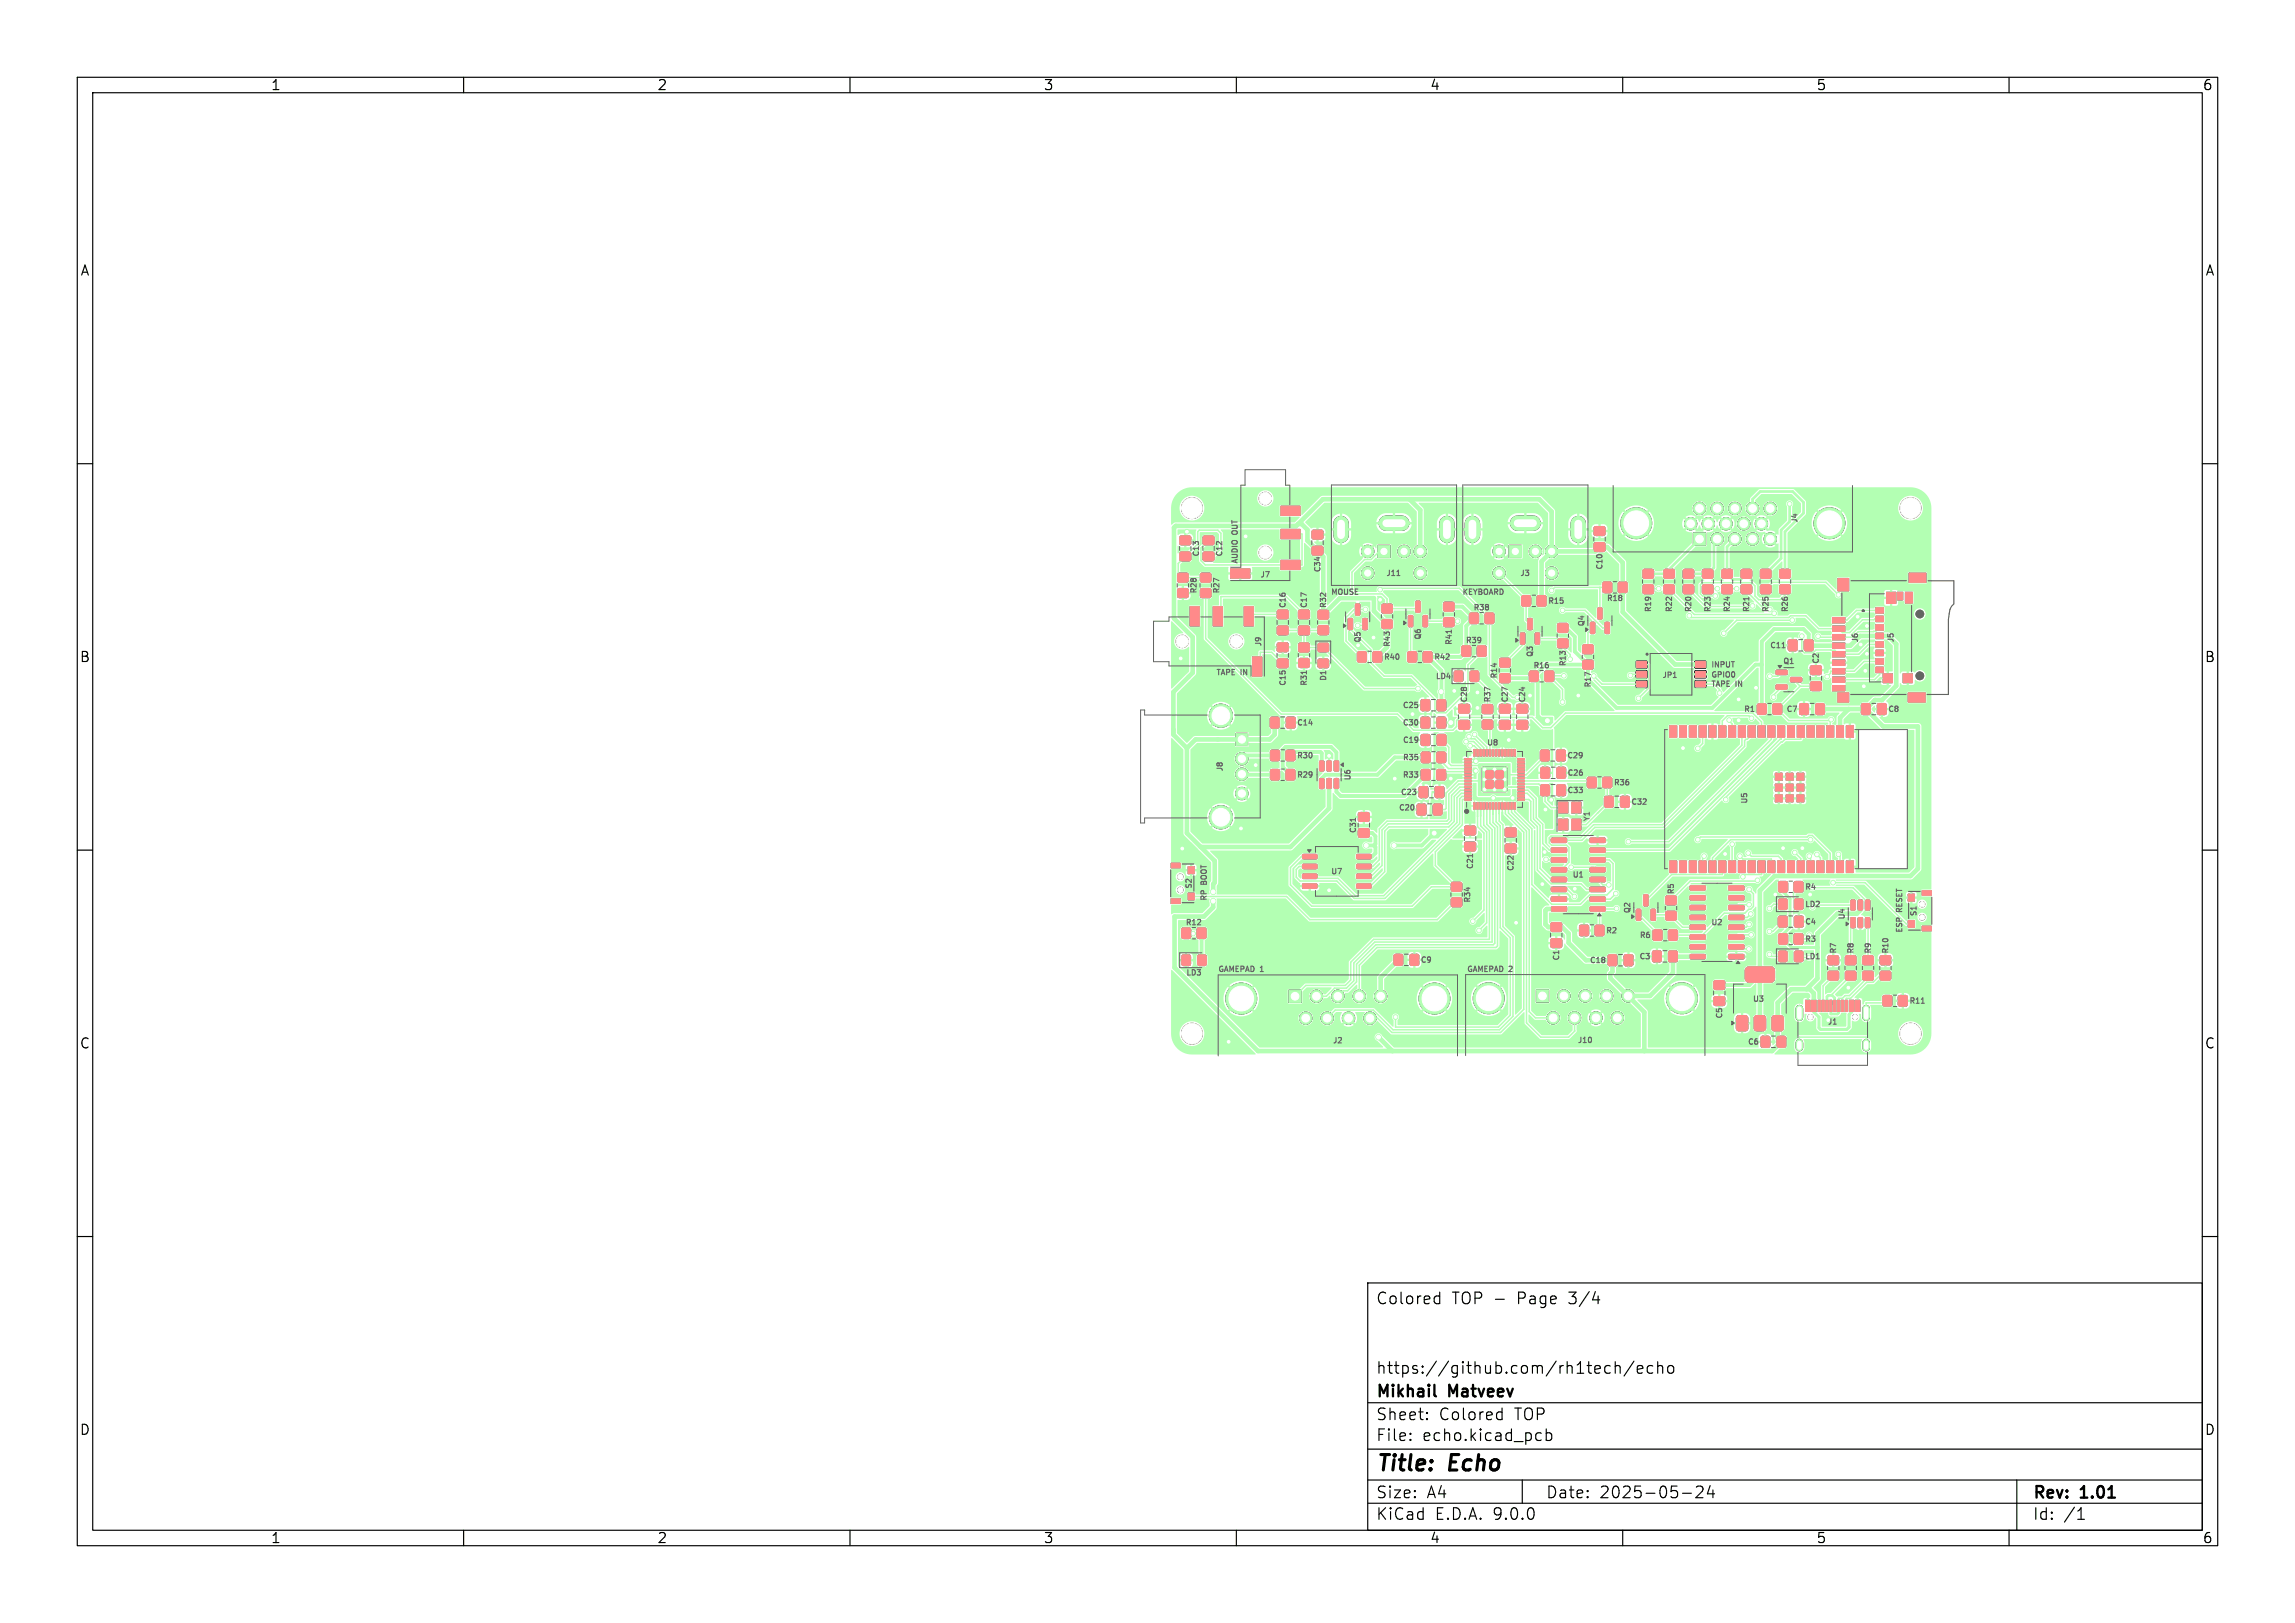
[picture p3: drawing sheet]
<svg xmlns="http://www.w3.org/2000/svg" width="297mm" height="210mm" viewBox="0 0 297 210" stroke-linecap="round" stroke-linejoin="round" font-family="sans-serif">
<defs><g id="words">
<g font-size="2.8">
<text x="178" y="190.9">Title:</text>
<text x="187.7" y="190.9">Echo</text>
</g>
<g font-size="2.1">
<text x="178" y="169">Colored</text>
<text x="187.9" y="169">TOP -</text>
<text x="196.5" y="169">Page</text>
<text x="203.3" y="169">3/4</text>
<text x="178" y="178">https://github.com/rh1tech/echo</text>
<text x="178" y="184">Sheet:</text>
<text x="178" y="181.2">Mikhail</text>
<text x="186.2" y="184">Colored</text>
<text x="187.6" y="181.2">Matveev</text>
<text x="196.1" y="184">TOP</text>
<text x="178" y="186.7">File:</text>
<text x="184.1" y="186.7">echo.kicad_pcb</text>
<text x="178" y="196.9">KiCad</text>
<text x="178" y="194.1">Size:</text>
<text x="184.7" y="194.1">A4</text>
<text x="185.7" y="196.9">E.D.A.</text>
<text x="193.3" y="196.9">9.0.0</text>
<text x="200" y="194.1">Date:</text>
<text x="207" y="194.1">2025-05-24</text>
<text x="263" y="194.3">Rev:</text>
<text x="263" y="196.9">Id:</text>
<text x="267.1" y="196.9">/1</text>
<text x="269.4" y="194.3">1.01</text>
</g>
<g font-size="1.8">
<text x="35" y="11.9">1</text>
<text x="85" y="11.9">2</text>
<text x="135" y="11.9">3</text>
<text x="185" y="11.9">4</text>
<text x="235" y="11.9">5</text>
<text x="285" y="11.9">6</text>
<text x="10.3" y="35.9">A</text>
<text x="285.4" y="35.9">A</text>
<text x="10.3" y="85.9">B</text>
<text x="285.3" y="85.9">B</text>
<text x="10.3" y="135.9">C</text>
<text x="285.3" y="135.9">C</text>
<text x="10.3" y="185.9">D</text>
<text x="285.3" y="185.9">D</text>
<text x="35" y="199.9">1</text>
<text x="85" y="199.9">2</text>
<text x="135" y="199.9">3</text>
<text x="185" y="199.9">4</text>
<text x="235" y="199.9">5</text>
<text x="285" y="199.9">6</text>
</g>
<g font-size="1" fill="#626262">
<text x="160.4" y="69.1" transform="rotate(-90 160.4 69.1)">OUT</text>
<text x="232.8" y="67.8" transform="rotate(-90 232.8 67.8)">J4</text>
<text x="155" y="76.9" transform="rotate(-90 155 76.9)">R28</text>
<text x="155.4" y="72.1" transform="rotate(-90 155.4 72.1)">C13</text>
<text x="158" y="76.9" transform="rotate(-90 158 76.9)">R27</text>
<text x="158.4" y="72.1" transform="rotate(-90 158.4 72.1)">C12</text>
<text x="160.4" y="73" transform="rotate(-90 160.4 73)">AUDIO</text>
<text x="163" y="74.9">J7</text>
<text x="171.1" y="74.2" transform="rotate(-90 171.1 74.2)">C34</text>
<text x="172.2" y="77.2">MOUSE</text>
<text x="179.3" y="74.7">J11</text>
<text x="189.2" y="77.2">KEYBOARD</text>
<text x="196.6" y="74.7">J3</text>
<text x="207.6" y="73.9" transform="rotate(-90 207.6 73.9)">C10</text>
<text x="207.8" y="78">R18</text>
<text x="163.4" y="83.7" transform="rotate(-90 163.4 83.7)">J9</text>
<text x="166.6" y="78.7" transform="rotate(-90 166.6 78.7)">C16</text>
<text x="169.3" y="78.7" transform="rotate(-90 169.3 78.7)">C17</text>
<text x="171.8" y="78.7" transform="rotate(-90 171.8 78.7)">R32</text>
<text x="176.3" y="83.3" transform="rotate(-90 176.3 83.3)">Q5</text>
<text x="180.1" y="83.9" transform="rotate(-90 180.1 83.9)">R43</text>
<text x="184.1" y="82.9" transform="rotate(-90 184.1 82.9)">Q6</text>
<text x="188.1" y="83.6" transform="rotate(-90 188.1 83.6)">R41</text>
<text x="189.6" y="83.4">R39</text>
<text x="190.6" y="79.2">R38</text>
<text x="200.3" y="78.3">R15</text>
<text x="205.2" y="81.2" transform="rotate(-90 205.2 81.2)">Q4</text>
<text x="213.9" y="79.4" transform="rotate(-90 213.9 79.4)">R19</text>
<text x="216.6" y="79.4" transform="rotate(-90 216.6 79.4)">R22</text>
<text x="219.1" y="79.4" transform="rotate(-90 219.1 79.4)">R20</text>
<text x="221.6" y="79.4" transform="rotate(-90 221.6 79.4)">R23</text>
<text x="224.1" y="79.4" transform="rotate(-90 224.1 79.4)">R24</text>
<text x="226.6" y="79.4" transform="rotate(-90 226.6 79.4)">R21</text>
<text x="229.1" y="79.4" transform="rotate(-90 229.1 79.4)">R25</text>
<text x="231.6" y="79.4" transform="rotate(-90 231.6 79.4)">R26</text>
<text x="240.6" y="83.2" transform="rotate(-90 240.6 83.2)">J6</text>
<text x="245.2" y="83.2" transform="rotate(-90 245.2 83.2)">J5</text>
<text x="157.3" y="87.6">TAPE IN</text>
<text x="166.6" y="88.9" transform="rotate(-90 166.6 88.9)">C15</text>
<text x="169.3" y="88.9" transform="rotate(-90 169.3 88.9)">R31</text>
<text x="171.8" y="88.3" transform="rotate(-90 171.8 88.3)">D1</text>
<text x="179" y="85.6">R40</text>
<text x="185.6" y="85.6">R42</text>
<text x="185.7" y="88.1">LD4</text>
<text x="193.9" y="87.9" transform="rotate(-90 193.9 87.9)">R14</text>
<text x="198.3" y="86.7">R16</text>
<text x="198.6" y="85.2" transform="rotate(-90 198.6 85.2)">Q3</text>
<text x="202.8" y="86.4" transform="rotate(-90 202.8 86.4)">R13</text>
<text x="206.1" y="89.1" transform="rotate(-90 206.1 89.1)">R17</text>
<text x="215" y="87.9">JP1</text>
<text x="221.4" y="89.1">TAPE IN</text>
<text x="221.4" y="87.9">GPIO0</text>
<text x="221.4" y="86.6">INPUT</text>
<text x="228.9" y="84.1">C11</text>
<text x="230.7" y="86.1">Q1</text>
<text x="235.6" y="86" transform="rotate(-90 235.6 86)">C2</text>
<text x="167.8" y="94.1">C14</text>
<text x="181.4" y="94.1">C30</text>
<text x="181.4" y="91.8">C25</text>
<text x="190" y="91" transform="rotate(-90 190 91)">C28</text>
<text x="193.1" y="91" transform="rotate(-90 193.1 91)">R37</text>
<text x="195.3" y="91" transform="rotate(-90 195.3 91)">C27</text>
<text x="197.6" y="91" transform="rotate(-90 197.6 91)">C24</text>
<text x="225.6" y="92.3">R1</text>
<text x="231.1" y="92.3">C7</text>
<text x="244.3" y="92.3">C8</text>
<text x="158.4" y="99.9" transform="rotate(-90 158.4 99.9)">J8</text>
<text x="167.8" y="100.8">R29</text>
<text x="167.8" y="98.3">R30</text>
<text x="175" y="101.1" transform="rotate(-90 175 101.1)">U6</text>
<text x="181.4" y="100.8">R33</text>
<text x="181.4" y="96.3">C19</text>
<text x="181.4" y="98.6">R35</text>
<text x="192.3" y="96.6">U8</text>
<text x="202.8" y="98.3">C29</text>
<text x="202.8" y="100.6">C26</text>
<text x="208.8" y="101.8">R36</text>
<text x="175.7" y="107.9" transform="rotate(-90 175.7 107.9)">C31</text>
<text x="180.9" y="105.1">C20</text>
<text x="181.1" y="103.1">C23</text>
<text x="202.8" y="102.8">C33</text>
<text x="205.9" y="106.4" transform="rotate(-90 205.9 106.4)">Y1</text>
<text x="211" y="104.3">C32</text>
<text x="226.3" y="104.1" transform="rotate(-90 226.3 104.1)">U5</text>
<text x="172.2" y="113.3">U7</text>
<text x="190.8" y="112.6" transform="rotate(-90 190.8 112.6)">C21</text>
<text x="196.1" y="112.9" transform="rotate(-90 196.1 112.9)">C22</text>
<text x="203.4" y="113.7">U1</text>
<text x="153.3" y="119.9">R12</text>
<text x="154.4" y="115.1" transform="rotate(-90 154.4 115.1)">S2</text>
<text x="156.4" y="116.7" transform="rotate(-90 156.4 116.7)">RP</text>
<text x="156.4" y="114.4" transform="rotate(-90 156.4 114.4)">BOOT</text>
<text x="190.5" y="116.9" transform="rotate(-90 190.5 116.9)">R34</text>
<text x="211.2" y="118.3" transform="rotate(-90 211.2 118.3)">Q2</text>
<text x="216.8" y="115.8" transform="rotate(-90 216.8 115.8)">R5</text>
<text x="221.4" y="119.9">U2</text>
<text x="233.5" y="119.8">C4</text>
<text x="233.5" y="115.3">R4</text>
<text x="233.5" y="117.6">LD2</text>
<text x="238.9" y="119.1" transform="rotate(-90 238.9 119.1)">U4</text>
<text x="246.4" y="118" transform="rotate(-90 246.4 118)">RESET</text>
<text x="248.2" y="118.7" transform="rotate(-90 248.2 118.7)">S1</text>
<text x="157.6" y="126">GAMEPAD 1</text>
<text x="183.8" y="124.8">C9</text>
<text x="189.8" y="126">GAMEPAD</text>
<text x="195.3" y="126">2</text>
<text x="202" y="124.4" transform="rotate(-90 202 124.4)">C1</text>
<text x="205.6" y="124.8">C18</text>
<text x="207.8" y="121">R2</text>
<text x="212" y="124.3">C3</text>
<text x="212.1" y="121.6">R6</text>
<text x="233.5" y="124.3">LD1</text>
<text x="233.5" y="122.1">R3</text>
<text x="237.8" y="123.5" transform="rotate(-90 237.8 123.5)">R7</text>
<text x="240.1" y="123.5" transform="rotate(-90 240.1 123.5)">R8</text>
<text x="242.3" y="123.5" transform="rotate(-90 242.3 123.5)">R9</text>
<text x="244.6" y="123.5" transform="rotate(-90 244.6 123.5)">R10</text>
<text x="246.4" y="120.8" transform="rotate(-90 246.4 120.8)">ESP</text>
<text x="153.4" y="126.4">LD3</text>
<text x="223.1" y="131.9" transform="rotate(-90 223.1 131.9)">C5</text>
<text x="226.7" y="129.8">U3</text>
<text x="247" y="130.1">R11</text>
<text x="172.4" y="135.2">J2</text>
<text x="204.1" y="135.2">J10</text>
<text x="226.1" y="135.4">C6</text>
<text x="236.4" y="132.8">J1</text>
</g>
</g></defs>
<g fill="none" stroke="#000" stroke-width=".15">
<path d="M10 10h277v190h-277zM12 12h273v186h-273zM60 10v2M110 10v2M160 10v2M210 10v2M260 10v2M10 60h2M285 60h2M10 110h2M285 110h2M10 160h2"/>
<path d="M177 166h108v32h-108zM185.9 167.7l.4 .1M186.3 167.2v1.5M186.3 168.6l-.4 .1M206.1 168.2h.9M207.7 177.6l.3 .1 .4-.1M208.4 176.8l-.4-.1-.3 .1M209 176.8a.37 .37 0 0 1 .7 .1v.8M209 176.2v1.5M211.5 176.1l-1.3 2M211.9 177.2l.7-.1-.1-.3-.4-.1-.2 .2 .1 .7 .1 .1 .4-.1M213.9 176.8l-.4-.1-.3 .3v.4l.1 .2 .2 .1 .4-.1"/>
<path d="M214.5 176.8a.37 .37 0 0 1 .7 .1v.8M214.5 176.2v1.5M216 176.8a.41 .41 0 0 1 .6 .2v.4a.41 .41 0 0 1-.4 .3 .41 .41 0 0 1-.4-.3v-.4zM285 160h2M60 198v2M110 198v2M160 198v2M177 194.5h108M177 191.5h108M177 187.5h108M177 181.5h108M182.5 186.3h.1l-.1 .1"/>
<path d="M182.5 186.3v.1M182.5 185.5v.1M182.5 185.5h.1l-.1 .1M184.7 183.6v.1M184.7 183.6h-.1l.1 .1M184.7 182.8v.1M184.7 182.8h-.1l.1 .1M194 182.7l.4 .1M194.4 182.2v1.5M194.4 183.6l-.4 .1M197 191.5v3M199 185.4l.5 .1"/>
<path d="M199.5 186.3l-.5 .1M200.1 185.5l.4-.1 .3 .3v.4l-.1 .2-.2 .1-.4-.1M200.1 184.9v1.5M210 198v2M217.7 193.2h1.2M219.5 192.4l.2-.1h.4a.41 .41 0 0 1 .2 .6l-.8 .9h.9M221.3 192.2l-.3 1.1h.9M221.7 192.8v1M260 198v2M261 191.5v6.5M268.9 196.6h.8M269 195.5l.3-.4v1.5"/>
</g>
<path d="M185.6 180.5l.2 .2" fill="none" stroke="#000" stroke-width=".3"/>
<g fill="#000" stroke="#000" stroke-width=".13">
<path d="M152.5 76.2l.1-.1 1.1 .1 .1 .2-.1 .9h-.2h-1l-.1-.2zM152.5 74.2l.1-.1 1.1 .1 .1 .2-.1 .9h-.2h-1l-.1-.2zM152.7 69.4l.2-.1 1.1 .1 .1 .2-.1 .8-.1 .1-1.2-.1v-.1zM152.7 71.5l.2-.1 1.1 .1 .1 .2-.1 .8-.1 .1-1.2-.1v-.2zM155.4 76.2l.2-.1 1.1 .1v.2v.9h-.2h-1.1l-.1-.2zM155.4 74.2l.2-.1 1.1 .1v.2v.9h-.2h-1.1l-.1-.2zM155.7 69.4l.2-.1 1.2 .1v.2v.8l-.2 .1-1.2-.1v-.1zM155.7 71.5l.2-.1 1.2 .1v.2v.8l-.2 .1-1.2-.1v-.2zM159.3 73.6h2.4v1.2h-2.4zM165.7 68.5h2.5v1.2h-2.5zM165.7 65.5h2.5v1.2h-2.5zM165.7 72.5h2.5v1.2h-2.5z"/>
<path d="M169.8 70.7h.2h1.2v.2v.9h-.2h-1.2v-.2zM169.8 68.7l.2-.1 1.2 .1v.1v.9l-.2 .1-1.2-.1v-.2zM175.4 78.2l.4-.1 .2 .1v1.3l-.1 .1h-.4l-.1-.1zM178.9 78.2h.1h1.1l.1 .2-.1 .9-.2 .1-1-.1-.1-.2zM178.3 70.6h1.6v1.6h-1.6zM183.2 77.8h.4l.2 .1v1.2l-.1 .1h-.4l-.1-.1zM186.9 78l.2-.1 1 .1 .1 .2-.1 .8-.2 .1-1-.1-.1-.1zM186.9 80l.2-.1 1 .1 .1 .2-.1 .8-.2 .1-1-.1-.1-.1zM190.2 79.4l.2-.1 .9 .1 .1 .2-.1 1-.2 .1-.9-.1-.1-.1zM192.2 79.4l.2-.1 .9 .1v.2v1l-.2 .1-.9-.1v-.1zM195.3 70.6h1.6v1.6h-1.6zM197 77.1h.1h.9l.1 .2-.1 1.1-.1 .1-.9-.1-.1-.2z"/>
<path d="M199 77.1h.2h.8l.1 .2-.1 1.1-.2 .1-.8-.1-.1-.2zM206.3 70.3l.2-.1 1.2 .1v.2v.8l-.2 .1-1.2-.1v-.2zM206.3 68.2l.2-.1 1.2 .1v.2v.8l-.2 .1-1.2-.1v-.1zM207.5 75.4l.1-.1 .9 .1 .1 .2-.1 1-.1 .1-.9-.1-.1-.1zM209.5 75.4l.1-.1 .9 .1 .1 .2-.1 1-.2 .1-.8-.1-.1-.1zM212.7 75.7h.1h1.1l.1 .2-.1 .9-.1 .1-1.1-.1-.1-.2zM212.7 73.7h.1h1.1l.1 .2-.1 .9-.1 .1-1.1-.1-.1-.2zM215.4 75.7h.1h1.1l.1 .2-.1 .9-.1 .1-1.1-.1-.1-.2zM215.4 73.7h.1h1.1l.1 .2-.1 .9-.1 .1-1.1-.1-.1-.2zM217.9 75.7h.1h1.1l.1 .2-.1 .9-.1 .1-1.1-.1-.1-.2zM217.9 73.7h.1h1.1l.1 .2-.1 .9-.1 .1-1.1-.1-.1-.2zM220.4 75.7h.2h1l.1 .2-.1 .9-.2 .1-1-.1-.1-.2z"/>
<path d="M220.4 73.7h.2h1l.1 .2-.1 .9-.2 .1-1-.1-.1-.2zM219.1 69h1.6v1.6h-1.6zM222.9 75.7h.1h1.1l.1 .2-.1 .9-.2 .1-1-.1-.1-.2zM222.9 73.7h.1h1.1l.1 .2-.1 .9-.2 .1-1-.1-.1-.2zM225.4 75.7h.1h1.1l.1 .2-.1 .9-.1 .1-1.1-.1-.1-.2zM225.4 73.7h.1h1.1l.1 .2-.1 .9-.1 .1-1.1-.1-.1-.2zM227.9 73.7h.1h1.1l.1 .2-.1 .9-.1 .1-1.1-.1-.1-.2zM227.9 75.7h.1h1.1l.1 .2-.1 .9-.1 .1-1.1-.1-.1-.2zM230.4 73.7h.2h1l.1 .2-.1 .9-.2 .1-1-.1-.1-.2zM230.4 75.7h.2h1l.1 .2-.1 .9-.2 .1-1-.1-.1-.2zM237.1 79.9h1.6v.7h-1.6zM237.9 74.9h1.3v1.6h-1.3z"/>
<path d="M242.7 78.6h1v.7h-1zM244.1 76.6h1.2v1.5h-1.2zM245.5 76.6h.7v1h-.7zM246.6 76.6h.9v1.4h-.9zM247.1 74.2h2.1v1.2h-2.1zM154 78.5h1.2v2.5h-1.2zM157 78.5h1.2v2.5h-1.2zM160 94.9h1.5v1.6h-1.5zM161 78.5h1.2v2.5h-1.2zM162.1 85h1.2v2.5h-1.2zM165.3 81.1l.2-.1 1.2 .1v.1v.9l-.2 .1-1.2-.1v-.2zM165.3 79l.2-.1 1.2 .1v.2v.8l-.2 .1-1.2-.1v-.2z"/>
<path d="M164.4 92.8h.2h.9v.2v1.2h-.2h-.9v-.2zM164.5 97.1h.2h.8l.1 .2-.1 1.1-.2 .1-.8-.1-.1-.2zM165.3 83.2h.2h1.2v.2v.9h-.2h-1.2v-.2zM165.3 85.3l.2-.1 1.2 .1v.2v.8l-.2 .1-1.2-.1v-.1zM166.5 97.1h.1h.9l.1 .2-.1 1.1-.1 .1-.9-.1-.1-.2zM166.5 92.8h.2h.9v.2v1.2h-.2h-.9l-.1-.2zM168.1 81.1l.2-.1 1.1 .1 .1 .1-.1 .9-.2 .1-1.1-.1-.1-.2zM168.1 79l.2-.1 1.1 .1 .1 .2-.1 .8-.2 .1-1.1-.1-.1-.2zM168.1 83.3l.2-.1 1.1 .1 .1 .1-.1 .9-.2 .1-1.1-.1-.1-.2zM168.1 85.3l.2-.1 1.1 .1 .1 .1-.1 .9-.2 .1-1.1-.1-.1-.2zM170.6 81l.2-.1 1.1 .1 .1 .2-.1 .9h-.2h-1.1v-.2zM170.6 79l.2-.1 1.1 .1 .1 .2-.1 .9h-.2h-1.1v-.2z"/>
<path d="M170.8 98.5h.4h.1l.1 1.1-.1 .2h-.4l-.1-.1zM170.6 83.3l.2-.1 1.1 .1 .1 .2-.1 .8-.2 .1-1.1-.1v-.2zM170.6 85.3h.2h1.1l.1 .2-.1 .8-.2 .1-1.1-.1v-.1zM171.7 98.5h.5h.1v1.1l-.1 .2h-.4l-.1-.1zM172.7 98.5h.4h.1l.1 1.1-.1 .2h-.4l-.1-.1zM174.5 80.1l.4-.1 .1 .1v1.2v.2h-.4l-.1-.1zM176.4 80.1l.4-.1 .1 .1v1.2v.2h-.4l-.1-.1zM175.7 84.4l.2-.1 .9 .1v.2v1l-.2 .1-.9-.1v-.1zM177.7 84.4l.2-.1 .9 .1v.2v1l-.2 .1-.9-.1-.1-.1zM178.9 80.2h.1h1.1l.1 .2-.1 .9-.2 .1-1-.1-.1-.2zM182.3 79.7l.4-.1 .1 .1v1.3v.1h-.4l-.1-.1zM182.2 84.4l.2-.1 .9 .1v.2v1l-.2 .1-.9-.1v-.1z"/>
<path d="M184 99.6h.1h.9l.1 .2-.1 1.1-.1 .1-.9-.1-.1-.2zM184 97.4l.2-.1 .8 .1 .1 .2-.1 1-.1 .1-.9-.1-.1-.1zM184.2 79.7l.4-.1 .1 .1v1.3v.1h-.4l-.1-.1zM183.9 92.8h.2h.9v.2v1.2h-.2h-.9v-.2zM183.9 90.6l.2-.1 .9 .1v.2v1.1l-.2 .1-.9-.1v-.2zM184 95.1l.1-.1 .9 .1 .1 .2-.1 1.1-.2 .1-.8-.1-.1-.2zM184.2 84.4l.2-.1 .9 .1v.2v1l-.2 .1-.9-.1-.1-.1zM186 99.6h.1h.9l.1 .2-.1 1.1-.2 .1-.8-.1-.1-.2zM186 97.4l.2-.1 .8 .1 .1 .2-.1 1-.1 .1-.9-.1-.1-.1zM186 92.8h.2h.9v.2v1.2h-.2h-.9v-.2zM186 90.6l.2-.1 .9 .1v.2v1.1l-.2 .1-.9-.1v-.2zM186 95.1l.2-.1 .9 .1v.2v1.1l-.2 .1-.9-.1v-.2z"/>
<path d="M188.2 86.9l.2-.1 .9 .1v.2v1l-.2 .1-.9-.1v-.1zM188.8 93.3l.2-.1 1.1 .1 .1 .2-.1 .8-.2 .1-1.1-.1-.1-.2zM188.8 91.2l.2-.1 1.1 .1 .1 .2-.1 .8-.2 .1-1.1-.1-.1-.1zM189.2 83.6h.2h.9v.2v1.1l-.2 .1-.9-.1-.1-.2zM189.6 98.2h.8v.1l-.8 .1zM189.6 98.6h.8v.1l-.8 .1zM189.6 99h.8v.1l-.8 .1zM189.6 99.4h.8v.1l-.8 .1zM189.6 99.8h.8v.1l-.8 .1zM190.3 86.9l.2-.1 .8 .1 .1 .2-.1 1-.2 .1-.8-.1-.1-.1zM190.7 97h.2v.9l-.2-.1zM191.2 83.6h.2h.9v.2v1.1l-.2 .1-.9-.1-.1-.2z"/>
<path d="M191.1 97h.2v.9l-.2-.1zM191.5 97h.2v.9l-.2-.1zM191.9 97h.2v.9l-.2-.1zM192.3 97h.2v.9l-.2-.1zM192.7 97h.2v.9l-.2-.1zM191.9 91.2h.1h1.1l.1 .2-.1 .9-.1 .1-1.1-.1-.1-.2zM191.9 93.2h.1h1.1l.1 .2-.1 .9-.1 .1-1.1-.1-.1-.2zM193.1 97h.2v.9l-.2-.1zM193.5 97h.2v.9l-.2-.1zM193.9 97h.2v.9l-.2-.1zM194.1 93.3l.2-.1 1.1 .1 .1 .2-.1 .8-.2 .1-1.1-.1-.1-.2zM194.1 91.2l.2-.1 1.1 .1 .1 .2-.1 .8-.2 .1-1.1-.1-.1-.1z"/>
<path d="M194.1 87.2h.2h1.1l.1 .2-.1 .9-.2 .1-1.1-.1v-.2zM194.1 85.2h.2h1.1l.1 .2-.1 .9-.2 .1-1.1-.1v-.2zM194.3 97h.2v.9l-.2-.1zM194.7 97h.2v.9l-.2-.1zM195.1 97h.2v.9l-.2-.1zM195.5 97h.2v.9l-.2-.1zM195.9 97h.2v.9l-.2-.1zM196.4 99.8h.8l.1 .1-.8 .1zM196.4 99.4h.8l.1 .1-.8 .1zM196.4 99h.8l.1 .1-.8 .1zM196.4 98.6h.8l.1 .1-.8 .1zM196.4 98.2h.8l.1 .1-.8 .1z"/>
<path d="M196.3 93.3l.2-.1 1.2 .1v.2v.8l-.2 .1-1.2-.1v-.2zM196.3 91.2l.2-.1 1.2 .1v.2v.8l-.2 .1-1.2-.1v-.1zM196.8 81.9h.4l.1 .1v1.2v.2h-.4l-.1-.1zM197.7 80.1l.5-.1 .1 .1v1.2l-.1 .2h-.3l-.2-.1zM198 86.9l.2-.1 .8 .1 .1 .2-.1 1-.2 .1-.8-.1-.1-.1zM198.7 81.9h.4l.1 .1v1.2v.2h-.4l-.1-.1zM199.4 97.1l.2-.1 .8 .1 .1 .2-.1 1.1-.1 .1-.9-.1-.1-.2zM199.4 99.3h.2h.9l.1 .2-.1 1.2h-.2h-.9v-.2zM200 86.9l.1-.1 .9 .1 .1 .2-.1 1-.1 .1-.9-.1-.1-.1zM201.5 97.1l.2-.1 .8 .1 .1 .2-.1 1.1-.2 .1-.8-.1-.1-.2zM201.5 99.3h.2h.9v.2v1.2h-.2h-.9l-.1-.2zM201.6 80.7h.2h1.1l.1 .2-.1 .9-.2 .1-1.1-.1-.1-.2z"/>
<path d="M201.6 82.7h.2h1.1l.1 .2-.1 .9-.2 .1-1.1-.1-.1-.2zM204.9 85.5l.1-.1 1.1 .1 .1 .2-.1 .8-.1 .1-1.1-.1-.1-.1zM204.9 83.5l.1-.1 1.1 .1 .1 .2-.1 .8-.1 .1-1.1-.1-.1-.1zM205.8 80.6l.5-.1 .1 .1v1.2l-.1 .2h-.3l-.2-.1zM206.8 78.7l.4-.1 .1 .1v1.3v.1h-.4l-.1-.1zM207.7 80.6l.5-.1 .1 .1v1.2l-.1 .2h-.3l-.2-.1zM211.7 85.5h1.4l.1 .9-1.4 .1zM211.7 86.8h1.4l.1 .9h-1.4zM211.7 88.1l1.4-.1 .1 .9-1.4 .1zM216.1 93.9h.9v1.5h-.9zM217.4 93.9h.9v1.5h-.9zM218.6 93.9h.9v1.5h-.9z"/>
<path d="M219.4 88.1l1.3-.1 .1 .9-1.4 .1zM219.4 86.8h1.3l.1 .9h-1.4zM219.4 85.5h1.3l.1 .9-1.4 .1zM219.9 93.9h.9v1.5h-.9zM221.2 93.9h.9v1.5h-.9zM222.4 93.9h.9v1.5h-.9zM223.7 93.9h.9v1.5h-.9zM225 93.9h.9v1.5h-.9zM226.2 93.9h.9v1.5h-.9zM227.5 93.9h.9v1.5h-.9zM227.5 91.1h.1h.9l.1 .2-.1 1.1-.1 .1-.9-.1-.1-.2zM228.8 93.9h.9v1.5h-.9z"/>
<path d="M229.9 86.7h1.3l.1 .2v.3l-.2 .1h-1.2l-.1-.1zM229.9 88.6h1.3l.1 .2v.3l-.2 .1h-1.2l-.1-.1zM230.1 93.9h.9v1.5h-.9zM229.5 91.1h.1h.9l.1 .2-.1 1.1-.2 .1-.8-.1-.1-.2zM231.3 93.9h.9v1.5h-.9zM231.5 82.8h.2h.8l.1 .2-.1 1.2h-.2h-.8l-.1-.2zM231.7 87.7h1.4l.1 .1v.4l-.2 .1-1.2-.1-.1-.1zM232.6 93.9h.9v1.5h-.9zM233.6 82.8h.1h.9l.1 .2-.1 1.2h-.2h-.8l-.1-.2zM233.9 93.9h.9v1.5h-.9zM232.9 91.1l.2-.1 .9 .1 .1 .2-.1 1.1-.2 .1-.9-.1v-.2zM234.3 88.3l.2-.1 1.2 .1v.2v.8l-.2 .1-1.2-.1v-.2z"/>
<path d="M234.3 86.2l.2-.1 1.2 .1v.2v.8l-.2 .1-1.2-.1v-.1zM235.1 93.9h.9v1.5h-.9zM235 91.1l.2-.1 .9 .1v.2v1.1l-.2 .1-.9-.1-.1-.2zM236.4 93.9h.9v1.5h-.9zM237.1 81h1.6v.7h-1.6zM237.1 82.1h1.6v.7h-1.6zM237.1 83.2h1.6v.7h-1.6zM237.1 84.3h1.6v.7h-1.6zM237.1 85.4h1.6v.7h-1.6zM237.1 86.5h1.6v.7h-1.6zM237.1 87.6h1.6v.7h-1.6zM237.1 88.7h1.6v.7h-1.6z"/>
<path d="M237.7 93.9h.9v1.5h-.9zM237.9 89.7h1.3v1.2h-1.3zM238.9 93.9h.9v1.5h-.9zM240.9 91.1l.2-.1 .9 .1v.2v1.1l-.2 .1-.9-.1v-.2zM243 91.1l.2-.1 .9 .1v.2v1.1l-.2 .1-.9-.1v-.2zM242.7 79.7h1v.7h-1zM242.7 80.8h1v.7h-1zM242.7 81.9h1v.7h-1zM242.7 83h1v.7h-1zM242.7 84.1h1v.7h-1zM242.7 85.2h1v.7h-1zM242.7 86.3h1v.7h-1z"/>
<path d="M243.7 87.2h1.2v1.1h-1.2zM246.3 87.2h1.2v1.1h-1.2zM246.9 89.7h2.3v1.2h-2.3zM151.6 116.3h1.2v.6h-1.2zM151.6 111.7h1.2v.6h-1.2zM153.7 115.6h.8v.9h-.8zM153.7 112.2h.8v.9h-.8zM164.5 99.6h.2h.8l.1 .2-.1 1.1-.2 .1-.8-.1-.1-.2zM166.5 99.6h.1h.9l.1 .2-.1 1.1-.1 .1-.9-.1-.1-.2zM168.6 110.6h1.8v.1v.4h-.1h-1.7l-.1-.1zM168.6 111.9l1.8-.1v.2v.3l-.1 .1h-1.7l-.1-.1zM168.6 113.1h1.8v.1v.4l-.1 .1h-1.7l-.1-.2z"/>
<path d="M168.6 114.4h1.8v.1v.4l-.1 .1-1.7-.1-.1-.1zM170.8 100.8l.4-.1 .1 .1 .1 1.1-.1 .1-.4 .1-.1-.1zM171.7 100.8l.5-.1 .1 .1v1.1l-.1 .1-.4 .1-.1-.1zM172.7 100.8l.4-.1 .1 .1 .1 1.1-.1 .1-.4 .1-.1-.1zM175.6 114.4h1.8v.1v.4l-.1 .1-1.7-.1-.1-.1zM175.6 113.1h1.8v.1v.4l-.1 .1h-1.7l-.1-.2zM175.6 111.9l1.8-.1v.2v.3l-.1 .1h-1.7l-.1-.1zM175.6 110.6h1.8v.1v.4h-.1h-1.7l-.1-.1zM175.8 107.3l.2-.1 1.2 .1v.2v.8l-.2 .1-1.2-.1v-.2zM175.8 105.2l.2-.1 1.2 .1v.2v.8l-.2 .1-1.2-.1v-.1zM183.4 104.1l.2-.1 .9 .1v.2v1.1l-.2 .1-.9-.1v-.2zM183.7 101.8h.2h.8l.1 .2-.1 1.2h-.2h-.8l-.1-.2z"/>
<path d="M185.5 104.1l.2-.1 .9 .1v.2v1.1l-.2 .1-.9-.1v-.2zM185.8 101.8h.2h.8l.1 .2-.1 1.2h-.2h-.8l-.1-.2zM187.9 114.2h.1h1.1l.1 .2-.1 .9-.1 .1-1.1-.1-.1-.2zM187.9 116.2h.1h1.1l.1 .2-.1 .9-.1 .1-1.1-.1-.1-.2zM189.6 100.2h.8v.1l-.8 .1zM189.6 100.6h.8v.1l-.8 .1zM189.6 101h.8v.1l-.8 .1zM189.6 101.4h.8v.1l-.8 .1zM189.6 101.8h.8v.1l-.8 .1zM189.6 102.2h.8v.1l-.8 .1zM189.6 102.6h.8v.1l-.8 .1zM189.6 103h.8v.1l-.8 .1z"/>
<path d="M189.6 103.4h.8v.1l-.8 .1zM189.6 106.9h.2h1.1l.1 .2-.1 .9-.2 .1-1.1-.1-.1-.2zM189.6 109h.2h1.1l.1 .2-.1 .9h-.2h-1.1l-.1-.2zM190.7 103.9h.2v.8h-.2zM191.1 103.9h.2v.8h-.2zM191.5 103.9h.2v.8h-.2zM191.9 99.3h3.1v3.1h-3.1zM191.9 103.9h.2v.8h-.2zM192.3 103.9h.2v.8h-.2zM192.7 103.9h.2v.8h-.2zM193.1 103.9h.2v.8h-.2zM193.5 103.9h.2v.8h-.2z"/>
<path d="M193.9 103.9h.2v.8h-.2zM194.3 103.9h.2v.8h-.2zM194.7 103.9h.2v.8h-.2zM195.1 103.9h.2v.8h-.2zM195.5 103.9h.2v.8h-.2zM195.9 103.9h.2v.8h-.2zM194.8 107.2l.2-.1 1.2 .1v.2v.8l-.2 .1-1.2-.1v-.1zM194.8 109.3l.2-.1 1.2 .1v.2v.8l-.2 .1-1.2-.1v-.2zM196.4 103.4h.8l.1 .1-.8 .1zM196.4 103h.8l.1 .1-.8 .1zM196.4 102.6h.8l.1 .1-.8 .1zM196.4 102.2h.8l.1 .1-.8 .1z"/>
<path d="M196.4 101.8h.8l.1 .1-.8 .1zM196.4 101.4h.8l.1 .1-.8 .1zM196.4 101h.8l.1 .1-.8 .1zM196.4 100.6h.8l.1 .1-.8 .1zM196.4 100.2h.8l.1 .1-.8 .1zM199.4 101.6l.2-.1 .9 .1v.2v1.1l-.2 .1-.9-.1v-.2zM201.5 101.6l.2-.1 .8 .1 .1 .2-.1 1.1-.1 .1-.9-.1-.1-.2zM201.7 103.8h1.2v1.4h-1.2zM201.7 106h1.2v1.4h-1.2zM200.8 108.5l1.9-.1v.2v.3l-.1 .1h-1.8l-.1-.1zM200.8 109.7h1.9v.2v.3l-.1 .1h-1.8l-.1-.1zM200.8 111h1.9v.1v.4l-.1 .1h-1.8l-.1-.2z"/>
<path d="M200.8 112.3h1.9v.1v.3l-.1 .1h-1.8l-.1-.1zM200.8 113.6l1.9-.1v.2v.3l-.1 .1h-1.8l-.1-.1zM200.8 114.8h1.9v.1v.4l-.1 .1h-1.8l-.1-.2zM200.8 116.1h1.9v.1v.4l-.1 .1-1.8-.1-.1-.1zM200.8 117.4l1.9-.1v.2v.3l-.1 .1h-1.8l-.1-.1zM203.4 106h1.2v1.4h-1.2zM203.4 103.8h1.2v1.4h-1.2zM204.5 119.8l.1-.1 .9 .1 .1 .2-.1 1-.2 .1-.8-.1-.1-.1zM205.5 100.6h.2h.8l.1 .2-.1 1.1-.2 .1-.8-.1-.1-.2zM206.5 119.8l.1-.1 .9 .1 .1 .2-.1 1-.2 .1-.8-.1-.1-.1zM207.5 100.6h.1h.9l.1 .2-.1 1.1-.1 .1-.9-.1-.1-.2zM207.7 103.1l.2-.1 .8 .1 .1 .2-.1 1.1-.2 .1-.8-.1-.1-.2z"/>
<path d="M205.8 117.4l1.9-.1v.2v.3l-.1 .1h-1.8l-.1-.1zM205.8 116.1h1.9v.1v.4l-.1 .1-1.8-.1-.1-.1zM205.8 114.8h1.9v.1v.4l-.1 .1h-1.8l-.1-.2zM205.8 113.6l1.9-.1v.2v.3l-.1 .1h-1.8l-.1-.1zM205.8 112.3h1.9v.1v.3l-.1 .1h-1.8l-.1-.1zM205.8 111h1.9v.1v.4l-.1 .1h-1.8l-.1-.2zM205.8 109.7h1.9v.2v.3l-.1 .1h-1.8l-.1-.1zM205.8 108.5l1.9-.1v.2v.3l-.1 .1h-1.8l-.1-.1zM209.8 103.1l.1-.1 .9 .1 .1 .2-.1 1.1-.2 .1-.8-.1-.1-.2zM211.8 117.7l.4-.1 .1 .1v1.3v.1h-.4l-.1-.1zM212.7 115.8h.4l.2 .1v1.2l-.1 .1h-.4l-.1-.1zM213.7 117.7l.4-.1 .1 .1v1.3v.1h-.4l-.1-.1z"/>
<path d="M216.1 111.4h.9v1.5h-.9zM215.6 116l.2-.1 1.1 .1v.2v.8l-.2 .1-1.1-.1-.1-.1zM215.6 118l.2-.1 1.1 .1v.2v.8l-.2 .1-1.1-.1-.1-.1zM217.4 111.4h.9v1.5h-.9zM218.6 111.4h.9v1.5h-.9zM219.9 111.4h.9v1.5h-.9zM218.7 114.6h1.9l.1 .2v.3l-.1 .1h-1.8l-.1-.1zM218.7 115.9h1.9l.1 .1v.4l-.1 .1h-1.8l-.1-.2zM218.7 117.2h1.9l.1 .1v.3l-.1 .1h-1.8l-.1-.1zM218.7 118.5l1.9-.1 .1 .2v.3l-.1 .1h-1.8l-.1-.1zM221.2 111.4h.9v1.5h-.9zM222.4 111.4h.9v1.5h-.9z"/>
<path d="M223.7 111.4h.9v1.5h-.9zM225 111.4h.9v1.5h-.9zM223.7 118.5l1.9-.1 .1 .2v.3l-.2 .1h-1.7l-.1-.1zM223.7 117.2h1.9l.1 .1v.3l-.2 .1h-1.7l-.1-.1zM223.7 115.9h1.9l.1 .1v.4l-.2 .1h-1.7l-.1-.2zM223.7 114.6h1.9l.1 .2v.3l-.2 .1h-1.7l-.1-.1zM226.2 111.4h.9v1.5h-.9zM227.5 111.4h.9v1.5h-.9zM228.8 111.4h.9v1.5h-.9zM229.8 100.1h.8v.9h-.8zM229.8 101.5h.8v.9h-.8zM229.8 102.9h.8v.9h-.8z"/>
<path d="M230.1 111.4h.9v1.5h-.9zM230.2 118.6l.2-.1 .8 .1 .1 .2-.1 1.1-.1 .1-.9-.1-.1-.2zM230.2 114.1h.2h.9l.1 .2-.1 1.1-.2 .1-.9-.1-.1-.2zM230.2 116.4l.2-.1 .8 .1 .1 .2-.1 1-.1 .1-.9-.1-.1-.1zM231.1 100.1h.9v.9h-.9zM231.1 101.5h.9v.9h-.9zM231.1 102.9h.9v.9h-.9zM231.3 111.4h.9v1.5h-.9zM232.2 114.1h.2h.9v.2v1.1l-.2 .1-.9-.1v-.2zM232.3 118.6l.2-.1 .8 .1 .1 .2-.1 1.1-.2 .1-.8-.1-.1-.2zM232.3 116.4l.2-.1 .8 .1v.2v1l-.2 .1-.8-.1-.1-.1zM232.5 100.1h.9v.9h-.9z"/>
<path d="M232.5 101.5h.9v.9h-.9zM232.5 102.9h.9v.9h-.9zM232.6 111.4h.9v1.5h-.9zM233.9 111.4h.9v1.5h-.9zM235.1 111.4h.9v1.5h-.9zM236.4 111.4h.9v1.5h-.9zM237.7 111.4h.9v1.5h-.9zM238.9 111.4h.9v1.5h-.9zM239.5 116.5h.4h.2v1.1l-.1 .2h-.4l-.1-.1zM240.5 116.5h.4h.1l.1 1.1-.1 .2h-.4l-.1-.1zM241.4 116.5h.5h.1v1.1l-.1 .2h-.4l-.1-.1zM246.9 115.7h.8v.9h-.8z"/>
<path d="M246.9 119.1h.8v.9h-.8zM248.7 115.3h1.3v.6h-1.3zM248.7 119.9h1.3v.6h-1.3zM153 123.6h.2h.8l.1 .2-.1 1.1-.2 .1-.8-.1-.1-.2zM153 120.1h.2h.8l.1 .2-.1 1.1-.1 .1-.9-.1-.1-.2zM155 123.6h.2h.9v.2v1.1l-.2 .1-.9-.1v-.2zM155 120.1h.1h.9l.1 .2-.1 1.1-.1 .1-.9-.1-.1-.2zM166.8 128.1h1.6v1.6h-1.6zM180.4 123.5h.2h.9v.2v1.2h-.2h-.9v-.2zM182.5 123.5h.2h.9v.2v1.2h-.2h-.9v-.2zM198.8 128.1h1.6v1.6h-1.6zM200.7 121.5h.2h1.2v.2v.9h-.2h-1.2v-.2z"/>
<path d="M200.7 119.4h.2h1.2v.2v.9l-.2 .1-1.2-.1v-.2zM208.2 123.6l.1-.1 .9 .1 .1 .2-.1 1.1-.2 .1-.8-.1-.1-.2zM210.2 123.6l.2-.1 .9 .1v.2v1.1l-.2 .1-.9-.1v-.2zM214 120.4l.1-.1 .9 .1 .1 .2-.1 1-.1 .1-.9-.1-.1-.1zM213.9 123.1l.2-.1 .8 .1 .1 .2-.1 1.1-.1 .1-.9-.1-.1-.2zM216 120.4l.1-.1 .9 .1 .1 .2-.1 1-.2 .1-.8-.1-.1-.1zM216 123.1l.2-.1 .8 .1 .1 .2-.1 1.1-.2 .1-.8-.1-.1-.2zM218.7 119.7h1.9l.1 .1v.4l-.1 .1h-1.8l-.1-.2zM218.7 121h1.9l.1 .1v.4l-.1 .1-1.8-.1-.1-.1zM218.7 122.3l1.9-.1 .1 .2v.3l-.1 .1h-1.8l-.1-.1zM218.7 123.5h1.9l.1 .1v.4l-.1 .1h-1.8l-.1-.2zM221.8 126.9h.2h1.2v.2v.9l-.2 .1-1.2-.1v-.2z"/>
<path d="M221.8 129h.2h1.2v.2v.9h-.2h-1.2v-.2zM224.8 131.6l.3-.2h.8l.2 .2 .1 1.4-.2 .3-.9 .1-.3-.2-.1-.2zM223.7 123.5h1.9l.1 .1v.4l-.2 .1h-1.7l-.1-.2zM223.7 122.3l1.9-.1 .1 .2v.3l-.2 .1h-1.7l-.1-.1zM223.7 121h1.9l.1 .1v.4l-.2 .1-1.7-.1-.1-.1zM223.7 119.7h1.9l.1 .1v.4l-.2 .1h-1.7l-.1-.2zM226 125.2l.3-.1 3.1 .1 .2 .3v1.3l-.2 .2-.2 .1-3.1-.1-.2-.2-.1-.2 .1-1.1zM227.1 131.6l.3-.2h.8l.2 .2 .1 1.4-.2 .3-.9 .1-.3-.2-.1-.2zM227.9 134.1h.2h.9v.2v1.2h-.2h-.9v-.2zM229.4 131.6l.3-.2h.8l.2 .2 .1 1.4-.2 .3-.9 .1-.3-.2-.1-.2zM230.2 123.1h.2h.8l.1 .2-.1 1.1-.1 .1-.9-.1-.1-.2zM230 134.1h.2h.9v.2v1.2h-.2h-.9v-.2z"/>
<path d="M230.2 120.9l.2-.1 .9 .1 .1 .2-.1 1-.2 .1-.9-.1-.1-.1zM232.3 123.1h.2h.8v.2v1.1l-.2 .1-.8-.1-.1-.2zM232.2 120.9l.2-.1 .9 .1v.2v1l-.2 .1-.9-.1v-.1zM233.7 129.4h.6v1.5h-.6zM234.4 129.4h.6v1.5h-.6zM235.3 129.4h.3v1.5h-.3zM235.8 129.4h.3v1.5h-.3zM236.3 129.4h.3v1.5h-.3zM236.8 129.4h.3v1.5h-.3zM237.3 129.4h.3v1.5h-.3zM236.6 123.7h.2h1.1v.2v.9l-.2 .1-1.1-.1-.1-.2zM236.6 125.7h.2h1.1v.2v.9l-.2 .1-1.1-.1-.1-.2z"/>
<path d="M237.8 129.4h.3v1.5h-.3zM238.3 129.4h.3v1.5h-.3zM238.8 129.4h.3v1.5h-.3zM239.3 129.4h.6v1.5h-.6zM239.5 118.8l.4-.1 .2 .1v1.1l-.1 .1-.4 .1-.1-.1zM238.9 123.7h.1h1.1l.1 .2-.1 .9-.2 .1-1-.1-.1-.2zM238.9 125.7h.1h1.1l.1 .2-.1 .9-.2 .1-1-.1-.1-.2zM240.1 129.4h.6v1.5h-.6zM240.5 118.8l.4-.1 .1 .1 .1 1.1-.1 .1-.4 .1-.1-.1zM241.4 118.8l.5-.1 .1 .1v1.1l-.1 .1-.4 .1-.1-.1zM241.1 123.7h.2h1.1l.1 .2-.1 .9-.2 .1-1.1-.1v-.2zM241.1 125.7h.2h1.1l.1 .2-.1 .9-.2 .1-1.1-.1v-.2z"/>
<path d="M243.7 128.9l.2-.1 .9 .1 .1 .2-.1 1-.2 .1-.9-.1-.1-.1zM243.4 123.7h.1h1.1l.1 .2-.1 .9-.2 .1-1-.1-.1-.2zM243.4 125.7h.1h1.1l.1 .2-.1 .9-.2 .1-1-.1-.1-.2zM245.7 128.9l.2-.1 .9 .1v.2v1l-.2 .1-.9-.1v-.1z"/>
<circle cx="154.3" cy="65.7" r="1.35"/>
<circle cx="163.7" cy="71.5" r=".8"/>
<circle cx="163.7" cy="64.5" r=".8"/>
<circle cx="177" cy="71.3" r=".8"/>
<circle cx="177" cy="74.1" r=".8"/>
<circle cx="181.7" cy="71.3" r=".8"/>
<circle cx="183.8" cy="71.3" r=".8"/>
<circle cx="183.8" cy="74.1" r=".8"/>
<circle cx="194" cy="71.3" r=".8"/>
<circle cx="194" cy="74.1" r=".8"/>
<circle cx="198.7" cy="71.3" r=".8"/>
<circle cx="200.8" cy="71.3" r=".8"/>
<circle cx="200.8" cy="74.1" r=".8"/>
<circle cx="211.7" cy="67.7" r="2"/>
<circle cx="218.8" cy="67.8" r=".8"/>
<circle cx="219.9" cy="65.8" r=".8"/>
<circle cx="221.1" cy="67.8" r=".8"/>
<circle cx="222.2" cy="69.7" r=".8"/>
<circle cx="222.2" cy="65.8" r=".8"/>
<circle cx="223.4" cy="67.8" r=".8"/>
<circle cx="224.5" cy="69.7" r=".8"/>
<circle cx="224.5" cy="65.8" r=".8"/>
<circle cx="225.7" cy="67.8" r=".8"/>
<circle cx="226.8" cy="69.7" r=".8"/>
<circle cx="226.8" cy="65.8" r=".8"/>
<circle cx="227.9" cy="67.8" r=".8"/>
<circle cx="229.1" cy="69.7" r=".8"/>
<circle cx="229.1" cy="65.8" r=".8"/>
<circle cx="236.7" cy="67.7" r="2"/>
<circle cx="247.2" cy="65.7" r="1.35"/>
<circle cx="248.4" cy="79.5" r=".5"/>
<circle cx="153" cy="83" r=".8"/>
<circle cx="158" cy="92.6" r="1.5"/>
<circle cx="160" cy="83" r=".8"/>
<circle cx="160.7" cy="98.2" r=".8"/>
<circle cx="248.4" cy="87.5" r=".5"/>
<circle cx="152.7" cy="115.2" r=".35"/>
<circle cx="152.7" cy="113.5" r=".35"/>
<circle cx="158" cy="105.7" r="1.5"/>
<circle cx="160.7" cy="100.2" r=".8"/>
<circle cx="160.7" cy="102.7" r=".8"/>
<circle cx="248.8" cy="117" r=".35"/>
<circle cx="248.8" cy="118.7" r=".35"/>
<circle cx="154.3" cy="133.7" r="1.35"/>
<circle cx="160.6" cy="129.2" r="2"/>
<circle cx="169" cy="131.7" r=".8"/>
<circle cx="170.4" cy="128.9" r=".8"/>
<circle cx="171.7" cy="131.7" r=".8"/>
<circle cx="173.1" cy="128.9" r=".8"/>
<circle cx="174.5" cy="131.7" r=".8"/>
<circle cx="175.9" cy="128.9" r=".8"/>
<circle cx="177.3" cy="131.7" r=".8"/>
<circle cx="178.7" cy="128.9" r=".8"/>
<circle cx="185.6" cy="129.2" r="2"/>
<circle cx="192.7" cy="129.2" r="2"/>
<circle cx="201" cy="131.7" r=".8"/>
<circle cx="202.4" cy="128.9" r=".8"/>
<circle cx="203.8" cy="131.7" r=".8"/>
<circle cx="205.2" cy="128.9" r=".8"/>
<circle cx="206.5" cy="131.7" r=".8"/>
<circle cx="207.9" cy="128.9" r=".8"/>
<circle cx="209.3" cy="131.7" r=".8"/>
<circle cx="210.7" cy="128.9" r=".8"/>
<circle cx="217.7" cy="129.2" r="2"/>
<circle cx="234.3" cy="131.6" r=".33"/>
<circle cx="240.1" cy="131.6" r=".32"/>
<circle cx="247.2" cy="133.7" r="1.35"/>
</g>
<path d="M173.6 67.8v1.5M179.4 67.7h2M187.2 67.8v1.5M190.6 67.8v1.5M196.4 67.7h2M204.2 67.8v1.5" fill="none" stroke="#000" stroke-width="2"/>
<path d="M232.9 130.5v1.1M232.9 135v.6M241.5 130.5v1.1M241.5 135v.6" fill="none" stroke="#000" stroke-width="1"/>
<g fill="#b3ffb3" stroke="#b3ffb3" stroke-width=".13">
<path d="M238.9 93.9h.9v1.5h-.9z"/>
<path d="M237.7 93.9h.9v1.5h-.9z"/>
<path d="M236.4 93.9h.9v1.5h-.9z"/>
<path d="M235.1 93.9h.9v1.5h-.9z"/>
<path d="M233.9 93.9h.9v1.5h-.9z"/>
<path d="M232.6 93.9h.9v1.5h-.9z"/>
<path d="M231.3 93.9h.9v1.5h-.9z"/>
<path d="M230.1 93.9h.9v1.5h-.9z"/>
<path d="M228.8 93.9h.9v1.5h-.9z"/>
<path d="M227.5 93.9h.9v1.5h-.9z"/>
<path d="M226.2 93.9h.9v1.5h-.9z"/>
<path d="M225 93.9h.9v1.5h-.9z"/>
<path d="M223.7 93.9h.9v1.5h-.9z"/>
<path d="M222.4 93.9h.9v1.5h-.9z"/>
<path d="M221.2 93.9h.9v1.5h-.9z"/>
<path d="M219.9 93.9h.9v1.5h-.9z"/>
<path d="M218.6 93.9h.9v1.5h-.9z"/>
<path d="M217.4 93.9h.9v1.5h-.9z"/>
<path d="M216.1 93.9h.9v1.5h-.9z"/>
<path d="M216.1 111.4h.9v1.5h-.9z"/>
<path d="M217.4 111.4h.9v1.5h-.9z"/>
<path d="M218.6 111.4h.9v1.5h-.9z"/>
<path d="M219.9 111.4h.9v1.5h-.9z"/>
<path d="M221.2 111.4h.9v1.5h-.9z"/>
<path d="M222.4 111.4h.9v1.5h-.9z"/>
<path d="M223.7 111.4h.9v1.5h-.9z"/>
<path d="M225 111.4h.9v1.5h-.9z"/>
<path d="M226.2 111.4h.9v1.5h-.9z"/>
<path d="M227.5 111.4h.9v1.5h-.9z"/>
<path d="M228.8 111.4h.9v1.5h-.9z"/>
<path d="M230.1 111.4h.9v1.5h-.9z"/>
<path d="M231.3 111.4h.9v1.5h-.9z"/>
<path d="M232.6 111.4h.9v1.5h-.9z"/>
<path d="M233.9 111.4h.9v1.5h-.9z"/>
<path d="M235.1 111.4h.9v1.5h-.9z"/>
<path d="M236.4 111.4h.9v1.5h-.9z"/>
<path d="M237.7 111.4h.9v1.5h-.9z"/>
<path d="M238.9 111.4h.9v1.5h-.9z"/>
<path d="M232.5 100.1h.9v.9h-.9z"/>
<path d="M231.1 100.1h.9v.9h-.9z"/>
<path d="M229.8 100.1h.8v.9h-.8z"/>
<path d="M232.5 101.5h.9v.9h-.9z"/>
<path d="M231.1 101.5h.9v.9h-.9z"/>
<path d="M229.8 101.5h.8v.9h-.8z"/>
<path d="M232.5 102.9h.9v.9h-.9z"/>
<path d="M231.1 102.9h.9v.9h-.9z"/>
<path d="M229.8 102.9h.8v.9h-.8z"/>
<path d="M196.8 81.9h.4l.1 .1v1.2v.2h-.4l-.1-.1z"/>
<path d="M198.7 81.9h.4l.1 .1v1.2v.2h-.4l-.1-.1z"/>
<path d="M197.7 80.1l.5-.1 .1 .1v1.2l-.1 .2h-.3l-.2-.1z"/>
<path d="M220.4 75.7h.2h1l.1 .2-.1 .9-.2 .1-1-.1-.1-.2z"/>
<path d="M220.4 73.7h.2h1l.1 .2-.1 .9-.2 .1-1-.1-.1-.2z"/>
<path d="M186 95.1l.2-.1 .9 .1v.2v1.1l-.2 .1-.9-.1v-.2z"/>
<path d="M184 95.1l.1-.1 .9 .1 .1 .2-.1 1.1-.2 .1-.8-.1-.1-.2z"/>
<path d="M166.5 92.8h.2h.9v.2v1.2h-.2h-.9l-.1-.2z"/>
<path d="M164.4 92.8h.2h.9v.2v1.2h-.2h-.9v-.2z"/>
<path d="M165.3 83.2h.2h1.2v.2v.9h-.2h-1.2v-.2z"/>
<path d="M165.3 85.3l.2-.1 1.2 .1v.2v.8l-.2 .1-1.2-.1v-.1z"/>
<path d="M184 97.4l.2-.1 .8 .1 .1 .2-.1 1-.1 .1-.9-.1-.1-.1z"/>
<path d="M186 97.4l.2-.1 .8 .1 .1 .2-.1 1-.1 .1-.9-.1-.1-.1z"/>
<path d="M188.2 86.9l.2-.1 .9 .1v.2v1l-.2 .1-.9-.1v-.1z"/>
<path d="M190.3 86.9l.2-.1 .8 .1 .1 .2-.1 1-.2 .1-.8-.1-.1-.1z"/>
<path d="M165.3 81.1l.2-.1 1.2 .1v.1v.9l-.2 .1-1.2-.1v-.2z"/>
<path d="M165.3 79l.2-.1 1.2 .1v.2v.8l-.2 .1-1.2-.1v-.2z"/>
<path d="M201.6 80.7h.2h1.1l.1 .2-.1 .9-.2 .1-1.1-.1-.1-.2z"/>
<path d="M201.6 82.7h.2h1.1l.1 .2-.1 .9-.2 .1-1.1-.1-.1-.2z"/>
<path d="M166.5 99.6h.1h.9l.1 .2-.1 1.1-.1 .1-.9-.1-.1-.2z"/>
<path d="M164.5 99.6h.2h.8l.1 .2-.1 1.1-.2 .1-.8-.1-.1-.2z"/>
<path d="M184.2 84.4l.2-.1 .9 .1v.2v1l-.2 .1-.9-.1-.1-.1z"/>
<path d="M182.2 84.4l.2-.1 .9 .1v.2v1l-.2 .1-.9-.1v-.1z"/>
<path d="M198.8 128.1h1.6v1.6h-1.6z"/>
<path d="M186 92.8h.2h.9v.2v1.2h-.2h-.9v-.2z"/>
<path d="M183.9 92.8h.2h.9v.2v1.2h-.2h-.9v-.2z"/>
<path d="M204.5 119.8l.1-.1 .9 .1 .1 .2-.1 1-.2 .1-.8-.1-.1-.1z"/>
<path d="M206.5 119.8l.1-.1 .9 .1 .1 .2-.1 1-.2 .1-.8-.1-.1-.1z"/>
<path d="M240.9 91.1l.2-.1 .9 .1v.2v1.1l-.2 .1-.9-.1v-.2z"/>
<path d="M243 91.1l.2-.1 .9 .1v.2v1.1l-.2 .1-.9-.1v-.2z"/>
<path d="M230.2 118.6l.2-.1 .8 .1 .1 .2-.1 1.1-.1 .1-.9-.1-.1-.2z"/>
<path d="M232.3 118.6l.2-.1 .8 .1 .1 .2-.1 1.1-.2 .1-.8-.1-.1-.2z"/>
<path d="M214 120.4l.1-.1 .9 .1 .1 .2-.1 1-.1 .1-.9-.1-.1-.1z"/>
<path d="M216 120.4l.1-.1 .9 .1 .1 .2-.1 1-.2 .1-.8-.1-.1-.1z"/>
<path d="M227.9 73.7h.1h1.1l.1 .2-.1 .9-.1 .1-1.1-.1-.1-.2z"/>
<path d="M227.9 75.7h.1h1.1l.1 .2-.1 .9-.1 .1-1.1-.1-.1-.2z"/>
<path d="M178.9 80.2h.1h1.1l.1 .2-.1 .9-.2 .1-1-.1-.1-.2z"/>
<path d="M178.9 78.2h.1h1.1l.1 .2-.1 .9-.2 .1-1-.1-.1-.2z"/>
<path d="M175.8 107.3l.2-.1 1.2 .1v.2v.8l-.2 .1-1.2-.1v-.2z"/>
<path d="M175.8 105.2l.2-.1 1.2 .1v.2v.8l-.2 .1-1.2-.1v-.1z"/>
<path d="M199.4 99.3h.2h.9l.1 .2-.1 1.2h-.2h-.9v-.2z"/>
<path d="M201.5 99.3h.2h.9v.2v1.2h-.2h-.9l-.1-.2z"/>
<path d="M155.4 76.2l.2-.1 1.1 .1v.2v.9h-.2h-1.1l-.1-.2z"/>
<path d="M155.4 74.2l.2-.1 1.1 .1v.2v.9h-.2h-1.1l-.1-.2z"/>
<path d="M230.2 114.1h.2h.9l.1 .2-.1 1.1-.2 .1-.9-.1-.1-.2z"/>
<path d="M232.2 114.1h.2h.9v.2v1.1l-.2 .1-.9-.1v-.2z"/>
<path d="M157 78.5h1.2v2.5h-1.2z"/>
<path d="M154 78.5h1.2v2.5h-1.2z"/>
<path d="M162.1 85h1.2v2.5h-1.2z"/>
<path d="M161 78.5h1.2v2.5h-1.2z"/>
<path d="M168.1 83.3l.2-.1 1.1 .1 .1 .1-.1 .9-.2 .1-1.1-.1-.1-.2z"/>
<path d="M168.1 85.3l.2-.1 1.1 .1 .1 .1-.1 .9-.2 .1-1.1-.1-.1-.2z"/>
<path d="M198 86.9l.2-.1 .8 .1 .1 .2-.1 1-.2 .1-.8-.1-.1-.1z"/>
<path d="M200 86.9l.1-.1 .9 .1 .1 .2-.1 1-.1 .1-.9-.1-.1-.1z"/>
<path d="M194.1 93.3l.2-.1 1.1 .1 .1 .2-.1 .8-.2 .1-1.1-.1-.1-.2z"/>
<path d="M194.1 91.2l.2-.1 1.1 .1 .1 .2-.1 .8-.2 .1-1.1-.1-.1-.1z"/>
<path d="M178.3 70.6h1.6v1.6h-1.6z"/>
<path d="M215.4 75.7h.1h1.1l.1 .2-.1 .9-.1 .1-1.1-.1-.1-.2z"/>
<path d="M215.4 73.7h.1h1.1l.1 .2-.1 .9-.1 .1-1.1-.1-.1-.2z"/>
<path d="M190.7 103.9h.2v.8h-.2z"/>
<path d="M191.1 103.9h.2v.8h-.2z"/>
<path d="M191.5 103.9h.2v.8h-.2z"/>
<path d="M191.9 103.9h.2v.8h-.2z"/>
<path d="M192.3 103.9h.2v.8h-.2z"/>
<path d="M192.7 103.9h.2v.8h-.2z"/>
<path d="M193.1 103.9h.2v.8h-.2z"/>
<path d="M193.5 103.9h.2v.8h-.2z"/>
<path d="M193.9 103.9h.2v.8h-.2z"/>
<path d="M194.3 103.9h.2v.8h-.2z"/>
<path d="M194.7 103.9h.2v.8h-.2z"/>
<path d="M195.1 103.9h.2v.8h-.2z"/>
<path d="M195.5 103.9h.2v.8h-.2z"/>
<path d="M195.9 103.9h.2v.8h-.2z"/>
<path d="M196.4 103.4h.8l.1 .1-.8 .1z"/>
<path d="M196.4 103h.8l.1 .1-.8 .1z"/>
<path d="M196.4 102.6h.8l.1 .1-.8 .1z"/>
<path d="M196.4 102.2h.8l.1 .1-.8 .1z"/>
<path d="M196.4 101.8h.8l.1 .1-.8 .1z"/>
<path d="M196.4 101.4h.8l.1 .1-.8 .1z"/>
<path d="M196.4 101h.8l.1 .1-.8 .1z"/>
<path d="M196.4 100.6h.8l.1 .1-.8 .1z"/>
<path d="M196.4 100.2h.8l.1 .1-.8 .1z"/>
<path d="M196.4 99.8h.8l.1 .1-.8 .1z"/>
<path d="M196.4 99.4h.8l.1 .1-.8 .1z"/>
<path d="M196.4 99h.8l.1 .1-.8 .1z"/>
<path d="M196.4 98.6h.8l.1 .1-.8 .1z"/>
<path d="M196.4 98.2h.8l.1 .1-.8 .1z"/>
<path d="M195.9 97h.2v.9l-.2-.1z"/>
<path d="M195.5 97h.2v.9l-.2-.1z"/>
<path d="M195.1 97h.2v.9l-.2-.1z"/>
<path d="M194.7 97h.2v.9l-.2-.1z"/>
<path d="M194.3 97h.2v.9l-.2-.1z"/>
<path d="M193.9 97h.2v.9l-.2-.1z"/>
<path d="M193.5 97h.2v.9l-.2-.1z"/>
<path d="M193.1 97h.2v.9l-.2-.1z"/>
<path d="M192.7 97h.2v.9l-.2-.1z"/>
<path d="M192.3 97h.2v.9l-.2-.1z"/>
<path d="M191.9 97h.2v.9l-.2-.1z"/>
<path d="M191.5 97h.2v.9l-.2-.1z"/>
<path d="M191.1 97h.2v.9l-.2-.1z"/>
<path d="M190.7 97h.2v.9l-.2-.1z"/>
<path d="M189.6 98.2h.8v.1l-.8 .1z"/>
<path d="M189.6 98.6h.8v.1l-.8 .1z"/>
<path d="M189.6 99h.8v.1l-.8 .1z"/>
<path d="M189.6 99.4h.8v.1l-.8 .1z"/>
<path d="M189.6 99.8h.8v.1l-.8 .1z"/>
<path d="M189.6 100.2h.8v.1l-.8 .1z"/>
<path d="M189.6 100.6h.8v.1l-.8 .1z"/>
<path d="M189.6 101h.8v.1l-.8 .1z"/>
<path d="M189.6 101.4h.8v.1l-.8 .1z"/>
<path d="M189.6 101.8h.8v.1l-.8 .1z"/>
<path d="M189.6 102.2h.8v.1l-.8 .1z"/>
<path d="M189.6 102.6h.8v.1l-.8 .1z"/>
<path d="M189.6 103h.8v.1l-.8 .1z"/>
<path d="M189.6 103.4h.8v.1l-.8 .1z"/>
<path d="M191.9 99.3h3.1v3.1h-3.1z"/>
<path d="M205.8 80.6l.5-.1 .1 .1v1.2l-.1 .2h-.3l-.2-.1z"/>
<path d="M207.7 80.6l.5-.1 .1 .1v1.2l-.1 .2h-.3l-.2-.1z"/>
<path d="M206.8 78.7l.4-.1 .1 .1v1.3v.1h-.4l-.1-.1z"/>
<path d="M199 77.1h.2h.8l.1 .2-.1 1.1-.2 .1-.8-.1-.1-.2z"/>
<path d="M197 77.1h.1h.9l.1 .2-.1 1.1-.1 .1-.9-.1-.1-.2z"/>
<path d="M172.7 98.5h.4h.1l.1 1.1-.1 .2h-.4l-.1-.1z"/>
<path d="M171.7 98.5h.5h.1v1.1l-.1 .2h-.4l-.1-.1z"/>
<path d="M170.8 98.5h.4h.1l.1 1.1-.1 .2h-.4l-.1-.1z"/>
<path d="M170.8 100.8l.4-.1 .1 .1 .1 1.1-.1 .1-.4 .1-.1-.1z"/>
<path d="M171.7 100.8l.5-.1 .1 .1v1.1l-.1 .1-.4 .1-.1-.1z"/>
<path d="M172.7 100.8l.4-.1 .1 .1 .1 1.1-.1 .1-.4 .1-.1-.1z"/>
<path d="M216 123.1l.2-.1 .8 .1 .1 .2-.1 1.1-.2 .1-.8-.1-.1-.2z"/>
<path d="M213.9 123.1l.2-.1 .8 .1 .1 .2-.1 1.1-.1 .1-.9-.1-.1-.2z"/>
<path d="M204.9 85.5l.1-.1 1.1 .1 .1 .2-.1 .8-.1 .1-1.1-.1-.1-.1z"/>
<path d="M204.9 83.5l.1-.1 1.1 .1 .1 .2-.1 .8-.1 .1-1.1-.1-.1-.1z"/>
<path d="M230 134.1h.2h.9v.2v1.2h-.2h-.9v-.2z"/>
<path d="M227.9 134.1h.2h.9v.2v1.2h-.2h-.9v-.2z"/>
<path d="M205.8 117.4l1.9-.1v.2v.3l-.1 .1h-1.8l-.1-.1z"/>
<path d="M205.8 116.1h1.9v.1v.4l-.1 .1-1.8-.1-.1-.1z"/>
<path d="M205.8 114.8h1.9v.1v.4l-.1 .1h-1.8l-.1-.2z"/>
<path d="M205.8 113.6l1.9-.1v.2v.3l-.1 .1h-1.8l-.1-.1z"/>
<path d="M205.8 112.3h1.9v.1v.3l-.1 .1h-1.8l-.1-.1z"/>
<path d="M205.8 111h1.9v.1v.4l-.1 .1h-1.8l-.1-.2z"/>
<path d="M205.8 109.7h1.9v.2v.3l-.1 .1h-1.8l-.1-.1z"/>
<path d="M205.8 108.5l1.9-.1v.2v.3l-.1 .1h-1.8l-.1-.1z"/>
<path d="M200.8 108.5l1.9-.1v.2v.3l-.1 .1h-1.8l-.1-.1z"/>
<path d="M200.8 109.7h1.9v.2v.3l-.1 .1h-1.8l-.1-.1z"/>
<path d="M200.8 111h1.9v.1v.4l-.1 .1h-1.8l-.1-.2z"/>
<path d="M200.8 112.3h1.9v.1v.3l-.1 .1h-1.8l-.1-.1z"/>
<path d="M200.8 113.6l1.9-.1v.2v.3l-.1 .1h-1.8l-.1-.1z"/>
<path d="M200.8 114.8h1.9v.1v.4l-.1 .1h-1.8l-.1-.2z"/>
<path d="M200.8 116.1h1.9v.1v.4l-.1 .1-1.8-.1-.1-.1z"/>
<path d="M200.8 117.4l1.9-.1v.2v.3l-.1 .1h-1.8l-.1-.1z"/>
<path d="M211.8 85.6h1.3v.8h-1.3z"/>
<path d="M211.8 86.9h1.3v.7h-1.3z"/>
<path d="M211.8 88.1h1.3v.8h-1.3z"/>
<path d="M219.4 88.1h1.3v.8h-1.3z"/>
<path d="M219.4 86.9h1.3v.7h-1.3z"/>
<path d="M219.4 85.6h1.3v.8h-1.3z"/>
<path d="M153 123.6h.2h.8l.1 .2-.1 1.1-.2 .1-.8-.1-.1-.2z"/>
<path d="M155 123.6h.2h.9v.2v1.1l-.2 .1-.9-.1v-.2z"/>
<path d="M230.2 116.4l.2-.1 .8 .1 .1 .2-.1 1-.1 .1-.9-.1-.1-.1z"/>
<path d="M232.3 116.4l.2-.1 .8 .1v.2v1l-.2 .1-.8-.1-.1-.1z"/>
<path d="M185.5 104.1l.2-.1 .9 .1v.2v1.1l-.2 .1-.9-.1v-.2z"/>
<path d="M183.4 104.1l.2-.1 .9 .1v.2v1.1l-.2 .1-.9-.1v-.2z"/>
<path d="M200.7 121.5h.2h1.2v.2v.9h-.2h-1.2v-.2z"/>
<path d="M200.7 119.4h.2h1.2v.2v.9l-.2 .1-1.2-.1v-.2z"/>
<path d="M191.9 91.2h.1h1.1l.1 .2-.1 .9-.1 .1-1.1-.1-.1-.2z"/>
<path d="M191.9 93.2h.1h1.1l.1 .2-.1 .9-.1 .1-1.1-.1-.1-.2z"/>
<path d="M229.9 86.7h1.3l.1 .2v.3l-.2 .1h-1.2l-.1-.1z"/>
<path d="M229.9 88.6h1.3l.1 .2v.3l-.2 .1h-1.2l-.1-.1z"/>
<path d="M231.7 87.7h1.4l.1 .1v.4l-.2 .1-1.2-.1-.1-.1z"/>
<path d="M237.9 74.9h1.3v1.6h-1.3z"/>
<path d="M246.9 89.7h2.3v1.2h-2.3z"/>
<path d="M237.1 79.9h1.6v.7h-1.6z"/>
<path d="M237.1 81h1.6v.7h-1.6z"/>
<path d="M237.1 82.1h1.6v.7h-1.6z"/>
<path d="M237.1 83.2h1.6v.7h-1.6z"/>
<path d="M237.1 84.3h1.6v.7h-1.6z"/>
<path d="M237.1 85.4h1.6v.7h-1.6z"/>
<path d="M237.1 86.5h1.6v.7h-1.6z"/>
<path d="M237.1 87.6h1.6v.7h-1.6z"/>
<path d="M237.1 88.7h1.6v.7h-1.6z"/>
<path d="M237.9 89.7h1.3v1.2h-1.3z"/>
<path d="M247.1 74.2h2.1v1.2h-2.1z"/>
<path d="M239.5 118.8l.4-.1 .2 .1v1.1l-.1 .1-.4 .1-.1-.1z"/>
<path d="M240.5 118.8l.4-.1 .1 .1 .1 1.1-.1 .1-.4 .1-.1-.1z"/>
<path d="M241.4 118.8l.5-.1 .1 .1v1.1l-.1 .1-.4 .1-.1-.1z"/>
<path d="M241.4 116.5h.5h.1v1.1l-.1 .2h-.4l-.1-.1z"/>
<path d="M240.5 116.5h.4h.1l.1 1.1-.1 .2h-.4l-.1-.1z"/>
<path d="M239.5 116.5h.4h.2v1.1l-.1 .2h-.4l-.1-.1z"/>
<path d="M199.4 101.6l.2-.1 .9 .1v.2v1.1l-.2 .1-.9-.1v-.2z"/>
<path d="M201.5 101.6l.2-.1 .8 .1 .1 .2-.1 1.1-.1 .1-.9-.1-.1-.2z"/>
<path d="M243.7 87.2h1.2v1.1h-1.2z"/>
<path d="M246.3 87.2h1.2v1.1h-1.2z"/>
<path d="M244.1 76.6h1.2v1.5h-1.2z"/>
<path d="M245.5 76.6h.7v1h-.7z"/>
<path d="M246.6 76.6h.9v1.4h-.9z"/>
<path d="M242.7 78.6h1v.7h-1z"/>
<path d="M242.7 79.7h1v.7h-1z"/>
<path d="M242.7 80.8h1v.7h-1z"/>
<path d="M242.7 81.9h1v.7h-1z"/>
<path d="M242.7 83h1v.7h-1z"/>
<path d="M242.7 84.1h1v.7h-1z"/>
<path d="M242.7 85.2h1v.7h-1z"/>
<path d="M242.7 86.3h1v.7h-1z"/>
<path d="M170.6 83.3l.2-.1 1.1 .1 .1 .2-.1 .8-.2 .1-1.1-.1v-.2z"/>
<path d="M170.6 85.3h.2h1.1l.1 .2-.1 .8-.2 .1-1.1-.1v-.1z"/>
<path d="M160 94.9h1.5v1.6h-1.5z"/>
<path d="M222.9 75.7h.1h1.1l.1 .2-.1 .9-.2 .1-1-.1-.1-.2z"/>
<path d="M222.9 73.7h.1h1.1l.1 .2-.1 .9-.2 .1-1-.1-.1-.2z"/>
<path d="M151.6 116.3h1.2v.6h-1.2z"/>
<path d="M151.6 111.7h1.2v.6h-1.2z"/>
<path d="M153.7 115.6h.8v.9h-.8z"/>
<path d="M153.7 112.2h.8v.9h-.8z"/>
<path d="M201.7 103.8h1.2v1.4h-1.2z"/>
<path d="M201.7 106h1.2v1.4h-1.2z"/>
<path d="M203.4 106h1.2v1.4h-1.2z"/>
<path d="M203.4 103.8h1.2v1.4h-1.2z"/>
<path d="M188.8 93.3l.2-.1 1.1 .1 .1 .2-.1 .8-.2 .1-1.1-.1-.1-.2z"/>
<path d="M188.8 91.2l.2-.1 1.1 .1 .1 .2-.1 .8-.2 .1-1.1-.1-.1-.1z"/>
<path d="M248.7 115.3h1.3v.6h-1.3z"/>
<path d="M248.7 119.9h1.3v.6h-1.3z"/>
<path d="M246.9 115.7h.8v.9h-.8z"/>
<path d="M246.9 119.1h.8v.9h-.8z"/>
<path d="M177.7 84.4l.2-.1 .9 .1v.2v1l-.2 .1-.9-.1-.1-.1z"/>
<path d="M175.7 84.4l.2-.1 .9 .1v.2v1l-.2 .1-.9-.1v-.1z"/>
<path d="M166.5 97.1h.1h.9l.1 .2-.1 1.1-.1 .1-.9-.1-.1-.2z"/>
<path d="M164.5 97.1h.2h.8l.1 .2-.1 1.1-.2 .1-.8-.1-.1-.2z"/>
<path d="M168.1 81.1l.2-.1 1.1 .1 .1 .1-.1 .9-.2 .1-1.1-.1-.1-.2z"/>
<path d="M168.1 79l.2-.1 1.1 .1 .1 .2-.1 .8-.2 .1-1.1-.1-.1-.2z"/>
<path d="M217.9 75.7h.1h1.1l.1 .2-.1 .9-.1 .1-1.1-.1-.1-.2z"/>
<path d="M217.9 73.7h.1h1.1l.1 .2-.1 .9-.1 .1-1.1-.1-.1-.2z"/>
<path d="M230.2 123.1h.2h.8l.1 .2-.1 1.1-.1 .1-.9-.1-.1-.2z"/>
<path d="M232.3 123.1h.2h.8v.2v1.1l-.2 .1-.8-.1-.1-.2z"/>
<path d="M206.3 70.3l.2-.1 1.2 .1v.2v.8l-.2 .1-1.2-.1v-.2z"/>
<path d="M206.3 68.2l.2-.1 1.2 .1v.2v.8l-.2 .1-1.2-.1v-.1z"/>
<path d="M170.6 81l.2-.1 1.1 .1 .1 .2-.1 .9h-.2h-1.1v-.2z"/>
<path d="M170.6 79l.2-.1 1.1 .1 .1 .2-.1 .9h-.2h-1.1v-.2z"/>
<path d="M233.7 129.4h.6v1.5h-.6z"/>
<path d="M234.4 129.4h.6v1.5h-.6z"/>
<path d="M235.3 129.4h.3v1.5h-.3z"/>
<path d="M235.8 129.4h.3v1.5h-.3z"/>
<path d="M236.3 129.4h.3v1.5h-.3z"/>
<path d="M236.8 129.4h.3v1.5h-.3z"/>
<path d="M237.3 129.4h.3v1.5h-.3z"/>
<path d="M237.8 129.4h.3v1.5h-.3z"/>
<path d="M238.3 129.4h.3v1.5h-.3z"/>
<path d="M238.8 129.4h.3v1.5h-.3z"/>
<path d="M239.3 129.4h.6v1.5h-.6z"/>
<path d="M240.1 129.4h.6v1.5h-.6z"/>
<path d="M232.2 120.9l.2-.1 .9 .1v.2v1l-.2 .1-.9-.1v-.1z"/>
<path d="M230.2 120.9l.2-.1 .9 .1 .1 .2-.1 1-.2 .1-.9-.1-.1-.1z"/>
<path d="M205.5 100.6h.2h.8l.1 .2-.1 1.1-.2 .1-.8-.1-.1-.2z"/>
<path d="M207.5 100.6h.1h.9l.1 .2-.1 1.1-.1 .1-.9-.1-.1-.2z"/>
<path d="M238.9 123.7h.1h1.1l.1 .2-.1 .9-.2 .1-1-.1-.1-.2z"/>
<path d="M238.9 125.7h.1h1.1l.1 .2-.1 .9-.2 .1-1-.1-.1-.2z"/>
<path d="M168.6 110.6h1.8v.1v.4h-.1h-1.7l-.1-.1z"/>
<path d="M168.6 111.9l1.8-.1v.2v.3l-.1 .1h-1.7l-.1-.1z"/>
<path d="M168.6 113.1h1.8v.1v.4l-.1 .1h-1.7l-.1-.2z"/>
<path d="M168.6 114.4h1.8v.1v.4l-.1 .1-1.7-.1-.1-.1z"/>
<path d="M175.6 114.4h1.8v.1v.4l-.1 .1-1.7-.1-.1-.1z"/>
<path d="M175.6 113.1h1.8v.1v.4l-.1 .1h-1.7l-.1-.2z"/>
<path d="M175.6 111.9l1.8-.1v.2v.3l-.1 .1h-1.7l-.1-.1z"/>
<path d="M175.6 110.6h1.8v.1v.4h-.1h-1.7l-.1-.1z"/>
<path d="M182.3 79.7l.4-.1 .1 .1v1.3v.1h-.4l-.1-.1z"/>
<path d="M184.2 79.7l.4-.1 .1 .1v1.3v.1h-.4l-.1-.1z"/>
<path d="M183.2 77.8h.4l.2 .1v1.2l-.1 .1h-.4l-.1-.1z"/>
<path d="M236.6 123.7h.2h1.1v.2v.9l-.2 .1-1.1-.1-.1-.2z"/>
<path d="M236.6 125.7h.2h1.1v.2v.9l-.2 .1-1.1-.1-.1-.2z"/>
<path d="M209.5 75.4l.1-.1 .9 .1 .1 .2-.1 1-.2 .1-.8-.1-.1-.1z"/>
<path d="M207.5 75.4l.1-.1 .9 .1 .1 .2-.1 1-.1 .1-.9-.1-.1-.1z"/>
<path d="M152.5 76.2l.1-.1 1.1 .1 .1 .2-.1 .9h-.2h-1l-.1-.2z"/>
<path d="M152.5 74.2l.1-.1 1.1 .1 .1 .2-.1 .9h-.2h-1l-.1-.2z"/>
<path d="M219.1 69h1.6v1.6h-1.6z"/>
<path d="M199.4 97.1l.2-.1 .8 .1 .1 .2-.1 1.1-.1 .1-.9-.1-.1-.2z"/>
<path d="M201.5 97.1l.2-.1 .8 .1 .1 .2-.1 1.1-.2 .1-.8-.1-.1-.2z"/>
<path d="M235 91.1l.2-.1 .9 .1v.2v1.1l-.2 .1-.9-.1-.1-.2z"/>
<path d="M232.9 91.1l.2-.1 .9 .1 .1 .2-.1 1.1-.2 .1-.9-.1v-.2z"/>
<path d="M211.8 117.7l.4-.1 .1 .1v1.3v.1h-.4l-.1-.1z"/>
<path d="M213.7 117.7l.4-.1 .1 .1v1.3v.1h-.4l-.1-.1z"/>
<path d="M212.7 115.8h.4l.2 .1v1.2l-.1 .1h-.4l-.1-.1z"/>
<path d="M231.5 82.8h.2h.8l.1 .2-.1 1.2h-.2h-.8l-.1-.2z"/>
<path d="M233.6 82.8h.1h.9l.1 .2-.1 1.2h-.2h-.8l-.1-.2z"/>
<path d="M221.8 126.9h.2h1.2v.2v.9l-.2 .1-1.2-.1v-.2z"/>
<path d="M221.8 129h.2h1.2v.2v.9h-.2h-1.2v-.2z"/>
<path d="M186 90.6l.2-.1 .9 .1v.2v1.1l-.2 .1-.9-.1v-.2z"/>
<path d="M183.9 90.6l.2-.1 .9 .1v.2v1.1l-.2 .1-.9-.1v-.2z"/>
<path d="M189.6 106.9h.2h1.1l.1 .2-.1 .9-.2 .1-1.1-.1-.1-.2z"/>
<path d="M189.6 109h.2h1.1l.1 .2-.1 .9h-.2h-1.1l-.1-.2z"/>
<path d="M215.6 116l.2-.1 1.1 .1v.2v.8l-.2 .1-1.1-.1-.1-.1z"/>
<path d="M215.6 118l.2-.1 1.1 .1v.2v.8l-.2 .1-1.1-.1-.1-.1z"/>
<path d="M234.3 88.3l.2-.1 1.2 .1v.2v.8l-.2 .1-1.2-.1v-.2z"/>
<path d="M234.3 86.2l.2-.1 1.2 .1v.2v.8l-.2 .1-1.2-.1v-.1z"/>
<path d="M243.7 128.9l.2-.1 .9 .1 .1 .2-.1 1-.2 .1-.9-.1-.1-.1z"/>
<path d="M245.7 128.9l.2-.1 .9 .1v.2v1l-.2 .1-.9-.1v-.1z"/>
<path d="M189.2 83.6h.2h.9v.2v1.1l-.2 .1-.9-.1-.1-.2z"/>
<path d="M191.2 83.6h.2h.9v.2v1.1l-.2 .1-.9-.1-.1-.2z"/>
<path d="M223.7 123.5h1.9l.1 .1v.4l-.2 .1h-1.7l-.1-.2z"/>
<path d="M223.7 122.3l1.9-.1 .1 .2v.3l-.2 .1h-1.7l-.1-.1z"/>
<path d="M223.7 121h1.9l.1 .1v.4l-.2 .1-1.7-.1-.1-.1z"/>
<path d="M223.7 119.7h1.9l.1 .1v.4l-.2 .1h-1.7l-.1-.2z"/>
<path d="M223.7 118.5l1.9-.1 .1 .2v.3l-.2 .1h-1.7l-.1-.1z"/>
<path d="M223.7 117.2h1.9l.1 .1v.3l-.2 .1h-1.7l-.1-.1z"/>
<path d="M223.7 115.9h1.9l.1 .1v.4l-.2 .1h-1.7l-.1-.2z"/>
<path d="M223.7 114.6h1.9l.1 .2v.3l-.2 .1h-1.7l-.1-.1z"/>
<path d="M218.7 114.6h1.9l.1 .2v.3l-.1 .1h-1.8l-.1-.1z"/>
<path d="M218.7 115.9h1.9l.1 .1v.4l-.1 .1h-1.8l-.1-.2z"/>
<path d="M218.7 117.2h1.9l.1 .1v.3l-.1 .1h-1.8l-.1-.1z"/>
<path d="M218.7 118.5l1.9-.1 .1 .2v.3l-.1 .1h-1.8l-.1-.1z"/>
<path d="M218.7 119.7h1.9l.1 .1v.4l-.1 .1h-1.8l-.1-.2z"/>
<path d="M218.7 121h1.9l.1 .1v.4l-.1 .1-1.8-.1-.1-.1z"/>
<path d="M218.7 122.3l1.9-.1 .1 .2v.3l-.1 .1h-1.8l-.1-.1z"/>
<path d="M218.7 123.5h1.9l.1 .1v.4l-.1 .1h-1.8l-.1-.2z"/>
<path d="M225.4 75.7h.1h1.1l.1 .2-.1 .9-.1 .1-1.1-.1-.1-.2z"/>
<path d="M225.4 73.7h.1h1.1l.1 .2-.1 .9-.1 .1-1.1-.1-.1-.2z"/>
<path d="M184 99.6h.1h.9l.1 .2-.1 1.1-.1 .1-.9-.1-.1-.2z"/>
<path d="M186 99.6h.1h.9l.1 .2-.1 1.1-.2 .1-.8-.1-.1-.2z"/>
<path d="M165.7 68.5h2.5v1.2h-2.5z"/>
<path d="M165.7 65.5h2.5v1.2h-2.5z"/>
<path d="M159.3 73.6h2.4v1.2h-2.4z"/>
<path d="M165.7 72.5h2.5v1.2h-2.5z"/>
<path d="M187.9 114.2h.1h1.1l.1 .2-.1 .9-.1 .1-1.1-.1-.1-.2z"/>
<path d="M187.9 116.2h.1h1.1l.1 .2-.1 .9-.1 .1-1.1-.1-.1-.2z"/>
<path d="M194.8 107.2l.2-.1 1.2 .1v.2v.8l-.2 .1-1.2-.1v-.1z"/>
<path d="M194.8 109.3l.2-.1 1.2 .1v.2v.8l-.2 .1-1.2-.1v-.2z"/>
<path d="M229.5 91.1h.1h.9l.1 .2-.1 1.1-.2 .1-.8-.1-.1-.2z"/>
<path d="M227.5 91.1h.1h.9l.1 .2-.1 1.1-.1 .1-.9-.1-.1-.2z"/>
<path d="M196.3 93.3l.2-.1 1.2 .1v.2v.8l-.2 .1-1.2-.1v-.2z"/>
<path d="M196.3 91.2l.2-.1 1.2 .1v.2v.8l-.2 .1-1.2-.1v-.1z"/>
<path d="M186.9 78l.2-.1 1 .1 .1 .2-.1 .8-.2 .1-1-.1-.1-.1z"/>
<path d="M186.9 80l.2-.1 1 .1 .1 .2-.1 .8-.2 .1-1-.1-.1-.1z"/>
<path d="M207.7 103.1l.2-.1 .8 .1 .1 .2-.1 1.1-.2 .1-.8-.1-.1-.2z"/>
<path d="M209.8 103.1l.1-.1 .9 .1 .1 .2-.1 1.1-.2 .1-.8-.1-.1-.2z"/>
<path d="M224.8 131.6l.3-.2h.8l.2 .2 .1 1.4-.2 .3-.9 .1-.3-.2-.1-.2z"/>
<path d="M227.1 131.6l.3-.2h.8l.2 .2 .1 1.4-.2 .3-.9 .1-.3-.2-.1-.2z"/>
<path d="M226 125.2l.3-.1 3.1 .1 .2 .3v1.3l-.2 .2-.2 .1-3.1-.1-.2-.2-.1-.2 .1-1.1z"/>
<path d="M229.4 131.6l.3-.2h.8l.2 .2 .1 1.4-.2 .3-.9 .1-.3-.2-.1-.2z"/>
<path d="M194.1 87.2h.2h1.1l.1 .2-.1 .9-.2 .1-1.1-.1v-.2z"/>
<path d="M194.1 85.2h.2h1.1l.1 .2-.1 .9-.2 .1-1.1-.1v-.2z"/>
<path d="M212.7 75.7h.1h1.1l.1 .2-.1 .9-.1 .1-1.1-.1-.1-.2z"/>
<path d="M212.7 73.7h.1h1.1l.1 .2-.1 .9-.1 .1-1.1-.1-.1-.2z"/>
<path d="M190.2 79.4l.2-.1 .9 .1 .1 .2-.1 1-.2 .1-.9-.1-.1-.1z"/>
<path d="M192.2 79.4l.2-.1 .9 .1v.2v1l-.2 .1-.9-.1v-.1z"/>
<path d="M243.4 123.7h.1h1.1l.1 .2-.1 .9-.2 .1-1-.1-.1-.2z"/>
<path d="M243.4 125.7h.1h1.1l.1 .2-.1 .9-.2 .1-1-.1-.1-.2z"/>
<path d="M230.4 73.7h.2h1l.1 .2-.1 .9-.2 .1-1-.1-.1-.2z"/>
<path d="M230.4 75.7h.2h1l.1 .2-.1 .9-.2 .1-1-.1-.1-.2z"/>
<path d="M208.2 123.6l.1-.1 .9 .1 .1 .2-.1 1.1-.2 .1-.8-.1-.1-.2z"/>
<path d="M210.2 123.6l.2-.1 .9 .1v.2v1.1l-.2 .1-.9-.1v-.2z"/>
<path d="M169.8 70.7h.2h1.2v.2v.9h-.2h-1.2v-.2z"/>
<path d="M169.8 68.7l.2-.1 1.2 .1v.1v.9l-.2 .1-1.2-.1v-.2z"/>
<path d="M185.8 101.8h.2h.8l.1 .2-.1 1.2h-.2h-.8l-.1-.2z"/>
<path d="M183.7 101.8h.2h.8l.1 .2-.1 1.2h-.2h-.8l-.1-.2z"/>
<path d="M180.4 123.5h.2h.9v.2v1.2h-.2h-.9v-.2z"/>
<path d="M182.5 123.5h.2h.9v.2v1.2h-.2h-.9v-.2z"/>
<path d="M155 120.1h.1h.9l.1 .2-.1 1.1-.1 .1-.9-.1-.1-.2z"/>
<path d="M153 120.1h.2h.8l.1 .2-.1 1.1-.1 .1-.9-.1-.1-.2z"/>
<path d="M166.8 128.1h1.6v1.6h-1.6z"/>
<path d="M155.7 69.4l.2-.1 1.2 .1v.2v.8l-.2 .1-1.2-.1v-.1z"/>
<path d="M155.7 71.5l.2-.1 1.2 .1v.2v.8l-.2 .1-1.2-.1v-.2z"/>
<path d="M241.1 123.7h.2h1.1l.1 .2-.1 .9-.2 .1-1.1-.1v-.2z"/>
<path d="M241.1 125.7h.2h1.1l.1 .2-.1 .9-.2 .1-1.1-.1v-.2z"/>
<path d="M195.3 70.6h1.6v1.6h-1.6z"/>
<path d="M174.5 80.1l.4-.1 .1 .1v1.2v.2h-.4l-.1-.1z"/>
<path d="M176.4 80.1l.4-.1 .1 .1v1.2v.2h-.4l-.1-.1z"/>
<path d="M175.4 78.2l.4-.1 .2 .1v1.3l-.1 .1h-.4l-.1-.1z"/>
<path d="M152.7 69.4l.2-.1 1.1 .1 .1 .2-.1 .8-.1 .1-1.2-.1v-.1z"/>
<path d="M152.7 71.5l.2-.1 1.1 .1 .1 .2-.1 .8-.1 .1-1.2-.1v-.2z"/>
<circle cx="202.4" cy="128.9" r=".8"/>
<circle cx="205.2" cy="128.9" r=".8"/>
<circle cx="207.9" cy="128.9" r=".8"/>
<circle cx="210.7" cy="128.9" r=".8"/>
<circle cx="201" cy="131.7" r=".8"/>
<circle cx="203.8" cy="131.7" r=".8"/>
<circle cx="192.7" cy="129.2" r="2"/>
<circle cx="206.5" cy="131.7" r=".8"/>
<circle cx="217.7" cy="129.2" r="2"/>
<circle cx="209.3" cy="131.7" r=".8"/>
<circle cx="181.7" cy="71.3" r=".8"/>
<circle cx="177" cy="71.3" r=".8"/>
<circle cx="183.8" cy="71.3" r=".8"/>
<circle cx="177" cy="74.1" r=".8"/>
<circle cx="183.8" cy="74.1" r=".8"/>
<circle cx="192.1" cy="102.1" r=".3"/>
<circle cx="193.4" cy="102.1" r=".3"/>
<circle cx="194.7" cy="102.1" r=".3"/>
<circle cx="192.1" cy="100.8" r=".3"/>
<circle cx="193.4" cy="100.8" r=".3"/>
<circle cx="194.7" cy="100.8" r=".3"/>
<circle cx="192.1" cy="99.6" r=".3"/>
<circle cx="193.4" cy="99.6" r=".3"/>
<circle cx="194.7" cy="99.6" r=".3"/>
<circle cx="160.7" cy="98.2" r=".8"/>
<circle cx="160.7" cy="100.2" r=".8"/>
<circle cx="160.7" cy="102.7" r=".8"/>
<circle cx="158" cy="92.6" r="1.5"/>
<circle cx="158" cy="105.7" r="1.5"/>
<circle cx="236.7" cy="67.7" r="2"/>
<circle cx="211.7" cy="67.7" r="2"/>
<circle cx="222.2" cy="69.7" r=".8"/>
<circle cx="224.5" cy="69.7" r=".8"/>
<circle cx="226.8" cy="69.7" r=".8"/>
<circle cx="229.1" cy="69.7" r=".8"/>
<circle cx="218.8" cy="67.8" r=".8"/>
<circle cx="221.1" cy="67.8" r=".8"/>
<circle cx="223.4" cy="67.8" r=".8"/>
<circle cx="225.7" cy="67.8" r=".8"/>
<circle cx="227.9" cy="67.8" r=".8"/>
<circle cx="219.9" cy="65.8" r=".8"/>
<circle cx="222.2" cy="65.8" r=".8"/>
<circle cx="224.5" cy="65.8" r=".8"/>
<circle cx="226.8" cy="65.8" r=".8"/>
<circle cx="229.1" cy="65.8" r=".8"/>
<circle cx="170.4" cy="128.9" r=".8"/>
<circle cx="173.1" cy="128.9" r=".8"/>
<circle cx="175.9" cy="128.9" r=".8"/>
<circle cx="178.7" cy="128.9" r=".8"/>
<circle cx="169" cy="131.7" r=".8"/>
<circle cx="171.7" cy="131.7" r=".8"/>
<circle cx="160.6" cy="129.2" r="2"/>
<circle cx="174.5" cy="131.7" r=".8"/>
<circle cx="185.6" cy="129.2" r="2"/>
<circle cx="177.3" cy="131.7" r=".8"/>
<circle cx="198.7" cy="71.3" r=".8"/>
<circle cx="194" cy="71.3" r=".8"/>
<circle cx="200.8" cy="71.3" r=".8"/>
<circle cx="194" cy="74.1" r=".8"/>
<circle cx="200.8" cy="74.1" r=".8"/>
<circle cx="240.4" cy="79.8" r=".3"/>
<circle cx="159" cy="134.8" r=".3"/>
<circle cx="199.6" cy="114.4" r=".3"/>
<circle cx="240.8" cy="83.4" r=".3"/>
<circle cx="199.9" cy="110.2" r=".3"/>
<circle cx="225" cy="93.2" r=".3"/>
<circle cx="188.2" cy="89.4" r=".3"/>
<circle cx="229.7" cy="115.8" r=".3"/>
<circle cx="203.8" cy="115" r=".3"/>
<circle cx="241.6" cy="84.6" r=".3"/>
<circle cx="161.2" cy="69.4" r=".3"/>
<circle cx="153.6" cy="68.8" r=".3"/>
<circle cx="241.4" cy="86.8" r=".3"/>
<circle cx="198" cy="90" r=".3"/>
<circle cx="180.5" cy="100.8" r=".3"/>
<circle cx="160.6" cy="107.2" r=".3"/>
<circle cx="153" cy="109.8" r=".3"/>
<circle cx="227.2" cy="89" r=".3"/>
<circle cx="182.8" cy="92.4" r=".3"/>
<circle cx="241.2" cy="88.8" r=".3"/>
<circle cx="217.8" cy="96.8" r=".3"/>
<circle cx="191.2" cy="89.6" r=".3"/>
<circle cx="172" cy="97.8" r=".3"/>
<circle cx="175.7" cy="83.5" r=".3"/>
<circle cx="230.7" cy="109.8" r=".3"/>
<circle cx="236.6" cy="132" r=".3"/>
<circle cx="225" cy="90.5" r=".3"/>
<circle cx="162.5" cy="99" r=".3"/>
<circle cx="178.6" cy="77.6" r=".3"/>
<circle cx="152.8" cy="85.2" r=".3"/>
<circle cx="204.3" cy="90" r=".3"/>
<circle cx="196.2" cy="119.4" r=".3"/>
<circle cx="172" cy="115.2" r=".3"/>
<circle cx="177.7" cy="82.5" r=".3"/>
<circle cx="233.2" cy="109.8" r=".3"/>
<circle cx="241.6" cy="81" r=".3"/>
<circle cx="239.2" cy="127.8" r=".3"/>
<circle cx="191.2" cy="91.6" r=".3"/>
<circle cx="234.2" cy="115.8" r=".3"/>
<circle cx="223.2" cy="110.5" r=".3"/>
<circle cx="237.2" cy="114.2" r=".3"/>
<circle cx="237" cy="93.1" r=".3"/>
<circle cx="229" cy="120.5" r=".3"/>
<circle cx="226.4" cy="119.6" r=".3"/>
<circle cx="185.6" cy="107.8" r=".35"/>
<circle cx="180.4" cy="109.4" r=".35"/>
<circle cx="200" cy="104.7" r=".3"/>
<circle cx="200.2" cy="93.3" r=".35"/>
<circle cx="187.7" cy="100.8" r=".3"/>
<circle cx="176.8" cy="109.4" r=".35"/>
<circle cx="195.7" cy="103.2" r=".3"/>
<circle cx="200.7" cy="103.5" r=".3"/>
<circle cx="191" cy="98.5" r=".3"/>
<circle cx="191" cy="99.8" r=".3"/>
<circle cx="195.3" cy="95.8" r=".3"/>
<circle cx="187.7" cy="93.5" r=".35"/>
<circle cx="193.3" cy="103.2" r=".3"/>
<circle cx="186.5" cy="89.5" r=".35"/>
<circle cx="154.4" cy="120.8" r=".3"/>
<circle cx="157" cy="115.4" r=".35"/>
<circle cx="157" cy="116.6" r=".35"/>
<circle cx="178.4" cy="134.2" r=".35"/>
<circle cx="203.2" cy="85.3" r=".3"/>
<circle cx="209.1" cy="115.6" r=".3"/>
<circle cx="202.4" cy="87.4" r=".3"/>
<circle cx="202.2" cy="90.8" r=".3"/>
<circle cx="202.2" cy="79" r=".3"/>
<circle cx="203.3" cy="112.2" r=".3"/>
<circle cx="203.7" cy="116" r=".3"/>
<circle cx="188.6" cy="80.4" r=".3"/>
<circle cx="175.7" cy="80.9" r=".3"/>
<circle cx="200.1" cy="111.2" r=".3"/>
<circle cx="196.4" cy="90.2" r=".3"/>
<circle cx="178.6" cy="76.3" r=".3"/>
<circle cx="209.2" cy="117.6" r=".3"/>
<circle cx="212" cy="90.4" r=".3"/>
<circle cx="231.6" cy="65.2" r=".3"/>
<circle cx="235.3" cy="82.3" r=".3"/>
<circle cx="226.7" cy="92.9" r=".3"/>
<circle cx="231.9" cy="80.2" r=".3"/>
<circle cx="223.8" cy="93.2" r=".3"/>
<circle cx="223.1" cy="81.9" r=".3"/>
<circle cx="233.2" cy="82.3" r=".3"/>
<circle cx="234.3" cy="108.7" r=".3"/>
<circle cx="236.5" cy="87.5" r=".3"/>
<circle cx="218.6" cy="79.7" r=".3"/>
<circle cx="219.7" cy="96.8" r=".3"/>
<circle cx="180.6" cy="131.6" r=".3"/>
<circle cx="191.4" cy="120.4" r=".3"/>
<circle cx="190.8" cy="95" r=".3"/>
<circle cx="190.3" cy="96.5" r=".3"/>
<circle cx="190.1" cy="95.3" r=".3"/>
<circle cx="189.7" cy="96" r=".3"/>
<circle cx="222.5" cy="89.7" r=".3"/>
<circle cx="223.3" cy="103.5" r=".3"/>
<circle cx="234.1" cy="121" r=".3"/>
<circle cx="229" cy="123.5" r=".3"/>
<circle cx="234.1" cy="110.8" r=".3"/>
<circle cx="226.3" cy="122.8" r=".3"/>
<circle cx="229" cy="117.6" r=".3"/>
<circle cx="235.1" cy="110.6" r=".3"/>
<circle cx="226.6" cy="121" r=".3"/>
<circle cx="226.4" cy="115.1" r=".3"/>
<circle cx="229.5" cy="90.2" r=".3"/>
<circle cx="227.4" cy="113.9" r=".3"/>
<circle cx="229" cy="87.5" r=".3"/>
<circle cx="219.7" cy="108.7" r=".3"/>
<circle cx="214.7" cy="76.2" r=".3"/>
<circle cx="226.8" cy="78.4" r=".3"/>
<circle cx="226.2" cy="110.4" r=".3"/>
<circle cx="225.6" cy="113.5" r=".3"/>
<circle cx="232.3" cy="110.3" r=".3"/>
<circle cx="229.6" cy="79.4" r=".3"/>
<circle cx="225.2" cy="110.8" r=".3"/>
<circle cx="222.3" cy="76.2" r=".3"/>
<circle cx="224.2" cy="109.2" r=".3"/>
<circle cx="224.7" cy="76.2" r=".3"/>
<circle cx="237.9" cy="110.5" r=".3"/>
<circle cx="237.9" cy="77" r=".3"/>
<circle cx="222" cy="77.1" r=".3"/>
<circle cx="220.5" cy="110.8" r=".3"/>
<circle cx="208.2" cy="114.5" r=".3"/>
<circle cx="210.7" cy="108.9" r=".3"/>
<circle cx="226.4" cy="117.1" r=".3"/>
<circle cx="226.6" cy="118.3" r=".3"/>
<circle cx="190.6" cy="119.2" r=".3"/>
<circle cx="211" cy="87.4" r=".3"/>
<circle cx="183.5" cy="89.1" r=".3"/>
<circle cx="206.3" cy="87.5" r=".3"/>
<circle cx="200.8" cy="76.4" r=".3"/>
<circle cx="176.7" cy="78.9" r=".3"/>
</g>
<path d="M173.6 67.8v1.5M179.4 67.7h2M187.2 67.8v1.5M190.6 67.8v1.5M196.4 67.7h2M204.2 67.8v1.5" fill="none" stroke="#b3ffb3" stroke-width="2"/>
<path d="M232.9 130.5v1.1M232.9 135v.6M241.5 130.5v1.1M241.5 135v.6" fill="none" stroke="#b3ffb3" stroke-width="1"/>
<g fill="none" stroke="#b3ffb3" stroke-width=".2">
<path d="M156 76.7v5.9l9.8 9.8h15.1l2 2.1h5.1l.5-.5v-.8l.4-.4h9.4l1.3 1.4h1.1l1.9-1.9h24.2l1.2 1.1v1.3M156.4 69.9l-1 1v1.6l.6 .6h11M157 72l1-1v-2l-.4-.4h-2.4l-.2 .2v1.6l-2.5 2.5v1.2l.6 .6h2.9M162.2 79.5h3.8M167 69.1h1.5v4h-.7M168.7 79.5l-2.3-2.3h-8.4v2.6M175.2 76.8h3.6l.7 .7v.8M175.7 78.9h-.5l-1 1v3l2.1 2.1M175.7 78.9h1M178.6 76.3l.2-.2h10.1l3.9 3.9v7.3l2.9 2.9h.7M179.1 71.4h-.6l-1.1 1h-.8l-1.6 1.6v2.6M183.5 78.5l-.2 .3h-3.8"/>
<path d="M194 74.2l3.5 3.5M197.5 77.8v2.5l.5 .5M202.2 79h2.9l2.3 2.3h.6M207 76h.1M207.1 76v3.4M208 76h-6.8l-.4 .4M213.4 76.2h1.2M216 76.3l3.3 3.2h10.1l.2-.1M218.5 76.3l2.2 2.2h6M218.6 79.7l.3 .2h12.6l.2-.2h2l1.7 1.7h2.5l.5 .4h1l1.6-1.6h1.5l.1-.1h.6M221.1 76.2h1.1M223.6 76.2h1.1"/>
<path d="M226 76.5l2.4 2.4M228.5 76.3l.9-1h6.9l1.6 1.7M231 76.3v.7l-.6 .6h-2.8l-.5-.5v-1.3l-.4-.4h-6.4l-.3 .3v1.1l.3 .3h1.7M243.2 79h-2.9l-1.3 1.3h-1.1M165 93.5v.8M165 94.3h.1M166 85.8l-1.4-1.4h-1.5v1.9M166 81.6h5.2M168.7 81.6v2.2h2.5l5.4 5.3h6.9M174.7 80.8v.6l2.7 2.6v1.8l1.7 1.7h3.6l3 3v1.5l.2 .2h1.2l2.9-2.8v-3.4l1.7-1.7M175.7 80.9h.8M182.5 80.4v4.4"/>
<path d="M184.4 80.4h3M186.5 98.5l.9 1h2.6M186.5 95.8l1 .9v2.1l.3 .3h3.6M186.9 99.9h3.1M188.6 80.4l-.1 .1h-1M189.7 96l1-.1 .9 1v.5M190 95.9v.1M190.1 95.3l.3 .3h.5l1.1 1.2v.6M190.3 96.5h.5l.4 .4v.5M190.8 87.5l1.7 1.7v2.6M190.8 95l1.6 1.7v.7M192.8 94.1v3.3"/>
<path d="M197.1 82.6v.9l-2.4 2.3M199 82.6h2.6l.6 .7M199.9 97.8l-2.4 2.5h-2.2M200.5 87.5l1.7 1.7v1.6M200.6 87.4h1.8M202.2 83.7l1 1v.6M206.1 81.3l-.6 .6v2.1M206.3 87.5l1 1h5.1M212.4 86h.9v3.1l-1.3 1.3M212.4 87.3h-1.3l-.1 .1M220.1 88.5h1.7M220.3 94.7v1.5l-.6 .6"/>
<path d="M222.5 89.2v.5M223.8 93.2l.4 .5v1M225.4 94.7v1.7l-10.3 10.3h-8.9l-1.6 1.7h-1.6l-.2-.2h-2.1l-.2 .2v.7l.3 .3h1.9l.3 .3v1.9l-.9 .9M226.7 92.9l-.4-.3h-2.8l-.6 .7v1.4M226.7 94.7v.4l-.6 .6h-.2l-.1 .1v.8l-10.5 10.5h-8.9l-1.7 1.6h-3M229.2 94.7v1l-13.2 13.2h-5.3M230.5 94.7v1h-.1l-14.4 14.3h-9.2M230.6 88.9l-1.1 1v.3M230.6 87l-.5 .5h-1.1M231.9 80.2l-7.1 .1-1.7 1.6M232.4 88v.3l.6 .5M233 88.8l-3 3 1.5 1.4h5.4"/>
<path d="M233 88.8h2M233 94.7v1h-2l-.3 .3h-.2l-7.2 7.2v.3M233.2 82.3v1.8l.3 .4h1.1l.4-.4h1.9l.6 .1 .4 .5h2.7l1.2-1.3h1.4M235.3 82.3l.1 .2h4.4M236.9 93.2v1.5M237 93.1l-.1 .1M243.2 81.2l-.5 .5h-2.2l-.3 .4M243.2 85.6h-2l-1.2 1.3h-3.1v.2l-.4 .4M243.2 86.7v.6l-.6 .7h-4.7M154.1 116h12.4l3 3h16.5l2.2-2.2M190 101.9h-1.1l-1.1 1v3.2l-.4 .5h-7.8l-.7 .8v4.6l-1.5 1.4h-.9M190 101.5h-1.2l-1.3 1.3v3.2l-.3 .3h-7.7l-1 1v4l-.9 .8h-1.1"/>
<path d="M190 102.7h-.9l-.6 .5v3.2l-9.4 9.5h-3.7l-2.3-2.3h-3.3l-.3-.2M190 103.1h-.8l-.3 .3v3.2l-9.7 9.7h-3.9l-2.3-2.3h-4.8l-.5-.5v-1l.4-.4h1.4M190 102.3h-1l-.8 .8v3.2l-.7 .7h-7.8l-.5 .5v5.3l-1.9 1.9M190 103.5h-.8v3.2l-3.5 3.5v1.8l2.8 2.8h-3.3l-2.4 2.5h-13l-2.8-2.8v-2.2l1.4-1.5h1.1M191.2 104.3v2.7l.8 .8v10l-1.4 1.4M191.2 105.6h.1M191.4 101.1h-2.7l-1.6 1.5v2l-.1 .2h-1M191.6 104.3v2.6l.8 .7v11.8l-1 1M191.6 105.6h.1M192 104.3v2.5l.7 .7v14h-14.9l-3 3v2.3l-.7 .7h-5.1l-1.4 1.4M192.4 104.3v2.4l.7 .6v14.6h-15.2l-2.7 2.7v2.3l-1 1h-1.5l-1.1 1h-1.2M192.8 104.3v2.2l.6 .7v14.8l-.2 .2h-15.1l-2.5 2.6v2.2l-1.2 1.2h-.6l-.7 .7"/>
<path d="M193.2 104.3v2.1l.6 .6v15.4l-.2 .2h-15.4l-2.3 2.3v4M193.2 105.4h.1M193.6 104.3v2l.5 .6M194 104.3v1.9l.5 .5v13.2l1.3 1.3v10.3l-1.7 1.7h-13.8l-2.6-2.5h-4.9l-1.1 1.1M194 105.3h.1M194.1 106.9h.1M194.1 106.9v13.1l1.3 1.3v10.1l-1.5 1.5h-13.3v-1.3M194.8 104.3v1l2.4 2.4v22.9l-3 3h-14.1l-1.8-1.8h-1M195.2 104.3v.9l2.3 2.3v24.8l1.9 1.9h3.6l.8-.8v-1.7M195.6 104.3v.8l2.3 2.3v23.5l.8 .8h2.3M195.6 104.7h.1M196 104.3v.7l2.2 2.3v7.2l2.6 2.5h3.7l1.2-1.2h2.3l.7-.8v-3.2l-.4-.5h-1.5"/>
<path d="M196 104.6v.1M196.8 101.9h-1.8l-.3 .2M196.8 103.5h1.1l.2 .2v2.4l.9 .9v5.6l1.7 1.8h3.9l.7 .7h1.5M196.8 101.1h9M196.8 101.5h2.4l.7 .8v1.4l.8 .8h1.6M196.8 102.3h.9l1.1 1v2.5l.9 .9v2.5l.8 .8h1.2M196.8 102.7h.8l.9 .8v2.5l.8 .8v5.6l1.4 1.4h1M197 107.5h.1M200.1 111.2v.1h1.6M201.7 115.1h1.1l1 .9M203.3 112.2h3.1l.4 .3M206.7 105.2h.1"/>
<path d="M206.8 113.8l.6 .7h.8M208 101.3v2M208.2 103.8l-2.9 2.9h-1.3M209.1 115.6l-.7 .8h-1.6M209.2 117.6h-2.4l.2 .3v2.5M212 118.4l2.5 2.4M213.9 118.4h2.2M216.3 118.5l1.4 1.5h2M219.7 108.7l.4-.4h13.8l.2-.2h.4l2.4 2.3v1.8M220.5 110.8l-.2 .2v1.2M222.9 112.2v1h-6.6l-3.3 3.3M224.2 109.2v3"/>
<path d="M225.2 110.8l.4 .4h3.6v1M226.2 110.4l.5 .4h3.5l.3 .4v1M226.4 115.1l.5 .5v1.7l-.3 .4h-.3l-.5 .5h-2.7l-2.8 2.8h-3.8M226.4 119.6l-.4 .4h-1.3M226.4 117.1h-1.3l-.4 .3M226.6 118.3l-.5 .4h-1.4M227.4 113.9l-.1 .1h-8.6l-2.4 2.5M228 112.2v1h-2.2l-.2 .3M230.7 119.3l-1.3 1.2h-.4M230.7 117h-1.2l-.5 .6M232.3 110.3l.7 .8v1.1M232.7 114.8l-.6 .6v.9l.7 .7"/>
<path d="M234.1 110.8l.2 .1v1.3M234.3 108.7h-10.3l-2.4 2.3v1.2M234.6 114.9h5.2l1.9 1.9M234.8 117.1h5M235.1 110.6l.5 .4v1.2M237.2 114.2h4.2l5.3 5.4h.6M237.9 110.5l.2 .2v1.5M239.8 119.4l-.3 .3v4.6M241.7 119.4v4.9M219.5 121l.2 .3M224.7 122.5l.3 .3h1.3M226.6 121h-1.6l-.3 .3"/>
<path d="M229 123.5l.2 .3h1.5M232.9 135.3v-1.1h8.6v1.1M232.9 123.9h1.2M234.1 121l-.5 .5h-.9M237.3 126.3l-1.4 1.3v2.6M239.5 126.3l-2.4 2.3v.2M241.7 126.4l-2.4 2.4h-.5l-.4 .4h-.5v1M244 129.8h-2.5v1.3M244 126.3h-.7l-.9 .8h-.8l-2.1 2.1h-.6v1"/>
</g>
<g fill="none" stroke="#b3ffb3" stroke-width=".6">
<path d="M168 67.8h.5l.7 .7v1.5l1.3 1.3M170.5 71.3l.7 .8v7.4l2.2-2.1h4.4v1.7l1.7 1.7v3l-1.3 1.2M182.4 64.6l1.4 1.4v5.4M200.8 71.4v-5.2l-1.6-1.6h-28l-3.4 3.4h-15.6l-.3 .3v11.7l2.5 2.4v4.6l-2.5 2.5v5.6l1.7 1.7M200.8 71.4h5.6l.6-.6h1l2 2v6.4l6.8 6.8h3.3M200.8 71.4l-1.3 1.3v5.1M153.6 96.8v11l3.6 3.6v2.8l-.2 .2v1M165 93.5v1.5l-.7 .7h-9.6l-1.1 1.1M235.5 91.8h6M239.2 91.8l-1.1 1.1v1.8M241.5 91.8l2.2 2.2h4.5v18.4l-1 1h-17.6l-1.9 1.9v17.1M244.3 82.3h-3.6l-1.2 1.3h-5.4"/>
<path d="M245.4 83.3v5.4l-1.8 1.9h-1l-1.1 1.2M157 116.6v.8l-1.2 1.2h-3.8v6.6l10.8 10.8h66.5l1.2-1.2-.5-.5v-4.5l1.8-1.8h2.4l.5 .5v1.7M172 101.4v3.2l-5 5h-11.6M201.7 117.6h-1.5l-.2 .2v1.8l.4 .4h1.8l.8 .8v1.2l2.2 2.3h3.5v1.4l-.3 .3v.6l4.4 4.4v5M240.7 117.1v.7l-.4 .4h-2.5l-2.6 2.6v5.8l-1.4 1.4M178.4 134.2l1.8 1.8M181 124.2l-2.3 2.3v2.4M216.5 123.8v2.1l-3 3h-2.8M216.5 123.8h3.2"/>
</g>
<g fill="none" stroke="#b3ffb3" stroke-width=".5">
<path d="M187.5 78.5h1.7l1.5 1.5-.9 1v3.3l-.8 .7h-4.3l1.8 1.8v4.5M165 97.8h-3.9l-.4 .4M167 97.8l.4-.5h3.5l.2 .2v1.6M173 99.1v-1.7l-.8-.8h-5.8l-.4 .4v2.3l1 1M184.5 98h-4l-2.3 2.3h-6.7l-.4 .4v.7M194.7 87.8h3.5M202.6 81.3l1.2 1.1v1.9l1.7 1.7M205.5 86h-5.5l-1.5 1.5 .5 .5v4.6l.6 .7h.7M205.5 86v1.9l3.7 3.7h12.4l5.6-5.6h.8M234.1 83.5v-1.4l-.7-.7h-3.8l-1.6 1.6v8.8M160.8 100.3h4.2M176.8 109.4h1"/>
<path d="M176.9 107.8h.7l.4 .4v1l-.2 .2M177.8 109.4l.2 .2v.8l-.4 .4h-1.1M184.5 100.3l-2.8 2.7h-8.2l-.5-.5v-1.1M185.6 107.8l-1.6 1.6h-3.6M153.5 120.8h.9M155.5 120.8v3.4M227.7 126.1l-1.3 1.4h-3.5"/>
</g>
<path d="M230.7 114.8v.6l1 .9v3.7l-1 .9v.6l1.2 1.1h3.3M234.7 130.2v.7l.7 .7v1.4l.2 .2h3.4l.3-.3v-1.6l.3-.4v-.7" fill="none" stroke="#b3ffb3" stroke-width=".4"/>
<path d="M219.9 69.8l-3.9 3.9v.6h-2.7M221.8 70.2v3.3l-.8 .8h-2.5M224.5 69.8l-1 1v3.5l.7 .7h1.1l.7-.7M226.8 65.8v-1.2l1-1h4.2l1.4 1.4v1.4l-2.4 2.4v5.5M231.6 65.2v2.3l-1.1 1.1v3.7l-2 2M236.4 130.2v-1.2l.2-.2h.5l.3 .3v1.1M236.9 130.2l.1 1h.8l.1-.1v-.9" fill="none" stroke="#b3ffb3" stroke-width=".35"/>
<g fill="#b3ffb3">
<path d="M191.3 98.9l.1-.1h4.1v2.7l-.1 .1-.2-.1v-2.1l-.2-.3h-3.1l-.2 .1v3.1l.1 .3h3.1l.2-.1 .1-.4h.3v.7l-.2 .2h-1.7a.46 .46 0 0 0-.7 0h-1.6v-2.9a.46 .46 0 0 0 0-.7z"/>
<path d="M185 107.3h2.2h.1l-1.2 1.2h-1l-.1-.1z"/>
<path d="M190.6 101.3h.4l.1 .1v1.5v.2l.2 .1h1.6l.3-.2 .5 .2h1.7l.2-.3 .1-.8h.5l.1 1.5 1.4 .1 .1 .1 .1 2.4 .8 .9v.1h-.2l-2.2-2.3v-1l-.2-.2h-1.1l-.5-.1v1.4l.1 .4 1.3 1.4h-.2l-.1 .9h-.2l-.1-.1v-.8l-.5 .1-.1-.3-.4-.5v-2.5l-.5 .1h-2.4l-.5-.1 .1 2.9-.1 .1h-.5v1.8h.4a.66 .66 0 0 0 .5-.9l.5 .4v.6h-3.8l-.1-.1 .6-.6h.7l.1 .3 .2 .2 .6 .1v-.8h-.9v.2h-.7l.7-.6v.1h.9v-.7h-.6v-1.9h.9l.1 .2 .2 .1v-.6h-.3v.3h-.9v-.9l.1-.1h.8v.5h.3v-.6l-.1-.1-.1-.3z"/>
<path d="M197.5 101.7h1.6l.1 .2v.9a.55 .55 0 0 0 .5 .4v.6l.9 .9 .4 .1v2.4l-.1 .1-1-.1v-.7l-.8-.8-.1-2.5-1.1-1.2h-.4z"/>
<path d="M185.5 94.8l.6-.1 .1 .1-.4 .3 .1 1.4 .3 .1h.9l.1 .2v.5l-.3-.2h-.8l-.3 .2v.2v1.2a.67 .67 0 0 0 .7 .2l.4 .4v.1h-.9l-.2 .2v1.2l.1 .2 .2 .1 1-.1a.62 .62 0 0 0 .2-.6h1.9v.2h1.5v-.2h-3.4v-.3h3.4a.63 .63 0 0 1-.1-.8h.5l.2 .3v.3l-.2 .3v.6h-2.4l-1.4 1.3h-.1a.61 .61 0 0 0-.8-.6v2h.5v.6l-.1 .1-.3-.3h-.8h-.2l-.2 .3 .1 1.3 .3 .1h.7a.47 .47 0 0 0 .4-.6h.4v.9v.1h-2.2v-1.3l.2-1.7h.2l.1 .2 .2 .3h.4v-.8h-.7v.3h-.2l.1-.7 .8 .1v-.9h-.4l-.3 .3-.1-.1 .2-1.4z"/>
<path d="M200.5 101.3h.4l.1 .1v2.8h-.2l-.6-.6v-.5a.46 .46 0 0 0 .5-.3v-1.1z"/>
<path d="M186.9 94.7h1.2l.4-.3 .1 .1a2.4 2.4 0 0 0 1.7 0l.2-.2v-.4h-.9v.8h-.3v-.9h.2v-.2h1v-.5h1.2l-.1 1 .1 .2 .2 .2 .7 .1-.1 1.7h-.1l-1.1-1.1a.51 .51 0 0 0-.4-.6 .51 .51 0 0 0-.6 .3 .47 .47 0 0 0-.5 .1 .47 .47 0 0 0-.1 .5 .48 .48 0 0 0-.4 .5 .48 .48 0 0 0 .5 .4 .65 .65 0 0 0 .6 .6v.3h.3l.2 .1v.7l.5-.1h2.5a.8 .8 0 0 0 1 0l1.3-.1 .1-1-.2-.1-1.1 .1-.5-.2v1.4h-.2v-1.4l-.5 .2-.7-.1v-2.3l.2-.3h.4l.2 .3a2.4 2.4 0 0 0 1.7 0l.2-.3h.2v.2l.3 .2a2.83 2.83 0 0 0 1.6-.1l.1-.2v-.4h-.9v.8h-.3v-.8h-.8v.3h-.2v-.3h-.9v.8h-.3v-.8h-.9v.3h-.4v-1.1h.5l-.1 .5h2.1l-.1-.4 .1-.1 .2 .1v.4h2v-.5h.2l1.3 1.3h1.3l.1-.1 .1 .1v6.4l-.2-.1 .1-.5h-1.8v.6h-3a.67 .67 0 0 1 .1 .8h-.5v-1.1l1.9 .1 1-1.1h.5v.4h1.8l-.1-.6-.4-.3h-.3v.9h-.3v-.9h-.4l-.3 .3v.2h-.5l.9-.9h.8l.3-.1 .1-.2-.1-1.3-.3-.1h-1l-.1 .3v1l-1.6 1.6a.19 .19 0 0 1-.2-.3v-1.4l-1-.1a.34 .34 0 0 0-.1 .5v1.2l-.1 .3h-.5v-1.2l-.1-.1-.2-.1h-4l-.3 .2h-3.2l-.1-.2h2.9v-.2h-1.5v.2h-1.4v-.4h2.1v-.3h.2v.3h.6v-.7h-.3l-.1 .4h-.8l-.3 .3h-1.4v-1.5l-.5-.5v-1.1l-.4-.2z"/>
<path d="M185.5 92.3l.4 .2-.2 .4v.5h1.7v-.5l-.2-.4 .7-.7h.1v1h.5l-.3 .4v.7l-.3 .3h-.4h-.1v-.5h-1.7v.5h-.2z"/>
<path d="M198.7 92.8h2.2h.1v.7l-.4 .4h-.8l-1.1-1z"/>
<path d="M151.6 125.5h.1l10.8 10.9h-.1h-8.1a2.7 2.7 0 0 1-2.7-2.8h1a1.6 1.6 0 0 0 2.3 1.6 1.6 1.6 0 0 0 .4-2.7 1.6 1.6 0 0 0-2.6 .9l-.1 .2h-1z"/>
<path d="M219.2 68l.5 .4 .2-.4h.1l.2 .4 .4-.4 .2 .2-.4 .4v.2h-.9l-.1-.1 .1-.1-.5-.4z"/>
<path d="M152.3 63.8a2.7 2.7 0 0 1 2-.7h92.9a2.7 2.7 0 0 1 2.7 2.7v49.2v.1h-1.2l-.1 .1v.7l.1 .1h1.2v.1v3.5v.1h-1.2l-.1 .1v.7l.1 .1h1.2v.1v13.1a2.7 2.7 0 0 1-2.7 2.6h-17.5h-.1l.7-.7 .8-.1 .2-.2v-.5h.9v.7a.65 .65 0 0 0 .7 .6 .65 .65 0 0 0 .6-.6v-.7l-.1-.4v-.1h7.5l.1 .1-.2 .4 .1 .8a.65 .65 0 0 0 .7 .5 .65 .65 0 0 0 .6-.6l-.1-.8-.3-.5-.1-.2-.2-.2h-8.6a.42 .42 0 0 0-.3 .5l-.2 .1-.2 .4h-.9l-.1-.8a.67 .67 0 0 0-.7-.2v-.3h15.1v.3a1.61 1.61 0 0 0 2.5 1.2 1.61 1.61 0 0 0 0-2.7 1.61 1.61 0 0 0-2.5 1.2h-15.1l.3-.2 .1-.2v-1.5a.63 .63 0 0 0-.4-.5v-1.3l1.5-1.4h2l.3 .2v.4h-.2v1h-.3v-1l-.4 .2-.1 .7a.73 .73 0 0 0-1.1 .5v1.3a.65 .65 0 0 0 .7 .5 .65 .65 0 0 0 .6-.6v-.5l.3 .1a.6 .6 0 0 0 .3 .8 .6 .6 0 0 0 .8-.4l.1 .1 .1 1.3 .5 .5 3.5-.1 .5-.5v-.9h.1a.6 .6 0 0 0 .8-.1 .6 .6 0 0 0 0-.8h.3v.5a.65 .65 0 0 0 .7 .6 .65 .65 0 0 0 .7-.6v-1.2l-.2-.5h1.4l.4 .3 .8 .1 .2-.1 .2-.3h.3l.1 .2 .2 .2a2.02 2.02 0 0 0 1.4-.1l.1-.2v-.4h-.7v.8h-.3v-.8h-.8v.3h-.3v-1h.3v.4h1.8v-.5l-.2-.3-.5-.1v.9h-.3v-.9l-.5 .1-.2 .2-.1 .2h-.3l-.1-.2-.2-.1h-.9a.75 .75 0 0 0-.3 .8h-2l-.2 .1-.1 .3-.1 .1-.1-.7-.4-.2v1l-.3 .1v-.1v-1h-.3l1.6-1.7h.9l.6-.6 .4 .2 1.2-.1 .2-.3v-.7l-.1-.2-.2-.2h-1.2l-.2 .2-.1 .3-.4 .5-.1-.7-.2-.2-.2-.1-1.1 .1-.2 .3v1l-1.6 1.7h-.7a.75 .75 0 0 1-.8 .4l-.3-.3v-.1l1.6-1.6h.9l.3-.2v-1l-.1-.2-.2-.1-1.2 .1-.2 .3v.8l-1.7 1.8h-.4l-.2 .2-.1-.1v-.9l.6-.7h1l.2-.2 .1-.2v-.7l-.2-.3-.2-.1-1.1 .1-.2 .3v.8l-.7 .8v1.7l-.5 .1-.1-.9-.4-.6 .9-1 .1-2.2h.5l.1 .3 .2 .2a2.66 2.66 0 0 0 1.6-.1l.1-.3v-.3h-.8v.8h-.3v-.8h-.9v.2h-.5v-.7h.5v.2h2v-.5l-.2-.2h-.3h-.3v.7h-.3v-.7h-.6l-.2 .2-.1 .3h-.5v-2.9l2.2-2.3h1.4l.1 .1-.1 .7-.1 .1v3.8l-.4 .2-.1 .2v1l.3 .2 1.2-.1 .2-.3v-.7a.45 .45 0 0 0-.6-.4v-3.2l.4-.2 .4 .3v-.9l.2-.1 .1 .1v.9l.4-.3 .2 .2v3.1l-.4 .2-.2 .2v.9l.3 .3h1l.2-.1 .2-.3h.4l.2 .4a2.27 2.27 0 0 0 1.6 0l.2-.3v-.3h-.9v.8h-.3v-.8h-.8v.2h-.4v-.7h.4v.2h2l-.1-.5-.2-.2h-.6v.7h-.3v-.7h-.5l-.2 .2-.1 .3h-.4a.47 .47 0 0 0-.6-.4v-3.3l.2-.3-.1-1.1-.2-.2h-.6l-.5-.2 .4-.6 .3 .1h.4l.2-.1v-1.4l-.2-.1h-.3l-1.7-1.6-2.3-.1v-.1h3.7l5.3 5.3h.2l.1 .3h1v-1.1l-.1-.1h-.9l-.2 .3-.6-.6h2a.61 .61 0 0 0 .8 .7 .61 .61 0 0 0 .3-1 .61 .61 0 0 0-1 .2l-.1 .1h-2l-1.7-1.7h3.7a.61 .61 0 0 0 .8 .7 .61 .61 0 0 0 .3-1 .61 .61 0 0 0-1 .2l-.1 .1h-3.7l-.3-.3h2.5l.1 .2a1.65 1.65 0 0 0 1.3 0v-.5h-.5v.6h-.3v-.6h-.6v.3h-2.5l-.9-.9h3.4v.3h1.4v-.4l-.2-.2h-.3v.6h-.3v-.6h-.4l-.2 .3h-3.4l-1.8-1.7h-3.8v-.1v-.1h9.7l.2-.1 1.1-1.1 .1-18.7-.2-.3-.2-.1h-4.4l-.7-.7h.5a.65 .65 0 0 0 .7-.9h-.7v.9h-.3v-.9h-.7l-.1 .3-.4-.3v-.2l.4-.4 .1 .3h1.7v-.5l-.3-.4 1-1.1h1.7v1.3l.1 .1h2.4v-1.4l-.1-.1h-2.3l-.1 .1h-1.7l.7-.6 .1-.6 .3 .2h.5v-1.7h.3v1.7h.7l.1-.2v-.4h.1a.76 .76 0 0 0 1.1-.1 .76 .76 0 0 0-.1-1.1 .76 .76 0 0 0-1.1 .2l-.3-.1h-1.3l-.2 .2h-.1l-.1-3.9-1.2-1.3-.8-.1 .1-1a.2 .2 0 0 1-.1-.2 .2 .2 0 0 1 .1-.1v-.8a.16 .16 0 0 1-.1-.2 .16 .16 0 0 1 .1-.1h3.8v.1a.75 .75 0 0 0 1.1 .6 .75 .75 0 0 0 0-1.3 .75 .75 0 0 0-1.1 .6h-3.8v-.8l-.1-.1h-1.1l-.2 .2h-2.3l-1.2 1.2-.2-.2-1.7 .1-.1 .1v.7a.29 .29 0 0 1-.1 .5h-1.5l-1.7-1.7h-2l-.3 .3h-1.3l-.1-.2a.48 .48 0 0 0-.5-.6 .5 .5 0 0 0-.4-.5 .5 .5 0 0 0-.5 .3l-.6-.6h15.8l.3 .3h1.3l.2-.1 .1-.5 .7-.1v.4l.2 .1h.9l.1-.1v-1.6h-1l-.2 .1-.8-.1-.2-.2h-.5v2.1h-.3v-.9h-.8v.6h-15.8l-.2-.2h.1h2.5l.9-.9a.55 .55 0 0 0 .6-.4l-.1-1h4.4l1.2 1.3a.47 .47 0 0 0 .6 .5 .47 .47 0 0 0 .3-.7l5.5-.1v.6h.8v-.9h-.5l-.3 .3h-4.5l.1-.1v-1.7l-.1-.1h-1.6v1.5l-.1 .1-1.3-1.2h-4.6l-.1-.1 .2-.3 .1-.6h15v1.3l.1 .1h2.3l.1-.1v-1.3l-.1-.1h-2.3l-.1 .1h-15v-.2a.43 .43 0 0 0-.6-.4v-4.6l1.4-1.4h1.7l.2 .9 .4 .8 .5-.5 .2 .2-.5 .5a2.3 2.3 0 0 0 3.1 0l-.5-.5 .2-.2 .5 .5a2.3 2.3 0 0 0 0-3l-.5 .5-.2-.2 .5-.5-.6-.4h7.9v.3a1.61 1.61 0 0 0 2.5 1.2 1.61 1.61 0 0 0 0-2.7 1.61 1.61 0 0 0-2.5 1.2h-7.9l-.2-.1a2.3 2.3 0 0 0-2.3 .5l.5 .5-.2 .2-.5-.5-.3 .5-.3 .8h-1.7l1-1v-1.5v-.2l-1.7-1.5h-4.3l-1.2 1.1v.4a.96 .96 0 0 0-.6 1.2 .96 .96 0 0 0 1 .7 .96 .96 0 0 0 .9-1h.3v.2a.96 .96 0 0 0 1.5 .7 .96 .96 0 0 0 0-1.6 .96 .96 0 0 0-1.5 .7h-.3l-.3-.5-.4-.4 .1-.1 .8-.8h3.9l1.2 1.3v1.1l-1.1 1-.1-.1v-1.7a.46 .46 0 0 0 0-.6 .46 .46 0 0 0-.6 0 .46 .46 0 0 0 0 .6v1.8l-1.1 1.1v.8l-.2-.1-.5 .4-.2-.2 .5-.4-.6-.2h-.5l-.5-.5 .2-.2 .4 .4a1.09 1.09 0 0 0 0-1.3l-.4 .4-.2-.2 .4-.4-.1-.1a1.09 1.09 0 0 0-1.2 .1l.4 .4-.2 .2-.4-.4-.1 .1a1.09 1.09 0 0 0 .1 1.2l.4-.4 .2 .2-.4 .4 .6 .3 .5-.1 .5 .5-.2 .2-.5-.4a1.09 1.09 0 0 0 0 1.3l.5-.4 .2 .2-.5 .4 .1 .1a1.09 1.09 0 0 0 1.3-.1l-.5-.4 .2-.2 .5 .4 .1-.1h.1v1.8l-1.4 1.4-1 .1-.2 .3v.7l.1 .2 .2 .2 1.3-.1 .1-.2 .1-.9 1.2-1.2 .1 .1v.7l-.4 .2-.2 .3 .1 .8 .2 .4h-1l-.5 .4-1.1 .1-.2 .3v.7l.1 .2 .2 .2h1.2l.2-.3 .1-.9 .1-.2h.6l.1 .1v1l.3 .4-.2 .2h-2.6l-.3-.3-.1-1.3-.5-.5-.4-.1 .4-.4 .1-.8-.2-.3-.2-.1-1.2 .1-.1 .2-.1 .8h-.7v-.7a.44 .44 0 0 0-.6-.4v-2.6l.3-.3a1.01 1.01 0 0 0 1.4-.9h.4v.1a.96 .96 0 0 0 1.4 .8 .96 .96 0 0 0 0-1.7 .96 .96 0 0 0-1.4 .8h-.4l-.1-.2a.98 .98 0 0 0-1.3-.6 .98 .98 0 0 0-.5 1.3l-.4 .5v2.7l-.4 .2-.1 .2-.1 .8a.45 .45 0 0 0 .5 .4l-.1 .1h-1.5h-.1l.4-.4 .1-.8 .2-.4v-2.8a.96 .96 0 0 0 1.1-1.1 .96 .96 0 0 0-1.4-.7 .96 .96 0 0 0-.3 1.5v2.9l-.2 .2h-.9l-.3 .4h-.7l-.2-.3-.2-.1h-1.1l-.2 .3v.9l.2 .3h1.2l.2-.2 .1-.2h.7a.48 .48 0 0 0 .5 .4l-.1 .1-.3 .1-.4 .4v1.4l.5 .4h1.3a.45 .45 0 0 0 .7 0 .45 .45 0 0 0 0-.6l-.1-.2 .4-.1 .1 .3 .2 .2h1.1a.55 .55 0 0 0 .4-.5l.3 .1 .4-.1 .1 .3 .2 .2h.8l.8 .8v.1a.62 .62 0 0 0-.7 .3h-5.4l-1.5-1.4v-.9l-.2-.3-1.2-.1-.2 .1-.1 .2-.1 .8 .2 .3 1.1 .1 1.8 1.7h5.8a.47 .47 0 0 0 .6 .1 .47 .47 0 0 0 .1-.6h.2l.9 .9v.1l-8.9 .1-2.5-2.5v-.9l-.2-.3-1.3-.1-.2 .2-.1 .2a.59 .59 0 0 0-.9 0l-.3-.4h-1.2l-.2 .3-.1 .8 .1 .2 .2 .2h1.1l.3-.2 .1-.4a.58 .58 0 0 0 .9 0 .52 .52 0 0 0 .4 .6h.9l2.1 2.1v.1a.49 .49 0 0 0-.3 .6 .49 .49 0 0 0 .6 .4h5.6v.1l-1.2 1.2a.46 .46 0 0 0-.6 .3 .46 .46 0 0 0 .4 .6 .46 .46 0 0 0 .5-.5l1.4-1.4h6.7a.51 .51 0 0 0 .6 .1 .51 .51 0 0 0 .2-.7l1.2 .1 1.7 1.6h1.6l.1 .2a.22 .22 0 0 1 0 .3l-.1 .1h-1.2a.46 .46 0 0 0-.6-.3 .46 .46 0 0 0-.2 .7 .46 .46 0 0 0 .7 .1h1.3l.2 .3-.1 .1h-2.2l-.1-.3-.2-.2-.1-.8-.8-.7-.1-.1h-4.1l-1.8 1.8v2.8l-.6 .1-3.9 3.9h-.1l-.3-.5-.7-.8-1.1-.1-.1-.2 .2-.3v-.3h-1.9v.3l.2 .2v1l.1 .1 1.3 .1 .2-.3h.8l.5 .5a.55 .55 0 0 0 .2 .9l-1 1h-12l-3.2-3.2 .2-.1 .9 .9h4.3l.1 .2 1.2 .1v.1l-.8 .7a.45 .45 0 0 0-.5 .4 .45 .45 0 0 0 .5 .5 .45 .45 0 0 0 .4-.5l1.1-1.2-.1-3.3-.3-.1-.1-.2h-1.4v.1v.9h1.3l.1 .1-.1 .1h-1.2l-.2 .3h-.4a.46 .46 0 0 0-.6 .3 .46 .46 0 0 0 .3 .6 .46 .46 0 0 0 .6-.4h.1l.1 .3h1.3l.1 .1-.1 .1h-1.3l-.1 .3h-4.2l-.7-.7a.5 .5 0 0 0-.2-.5 .5 .5 0 0 0-.5 0l-.1-.3a.47 .47 0 0 0 .5-.4l-.1-1-.2-.1-.8-.1-.4-.4 .1-.1h1.2l.2-.3v-.8a.45 .45 0 0 0-.6-.4v-1v-.1h.5l.2-.1 .1-1.1h.1l.6 .6h.2l.1 .4 .1 .2h.5l.2-.2v-1.4l-.2-.1h-.5l-.2 .5-.6-.6 .5-.1 .1-.2v-1.3l-.2-.2v-1.7h.1l1 .1 .3-.2 .1-.2-.1-1.2-.3-.2-.9 .1-.2 .1-.1 .4h-6l-.3 .2a.45 .45 0 0 0-.6 .5 .45 .45 0 0 0 .5 .5 .45 .45 0 0 0 .5-.6h5.5v2.2l-.2 .2v1.3h-.1l-1.3-1.3h-2.6a.46 .46 0 0 0-.6-.1 .46 .46 0 0 0-.1 .7 .46 .46 0 0 0 .7-.1h2.4l1.1 1.1-.3 .1-.1 .2-.1 .7-.4 .5v1.4l-.4 .1-.1 .2-.1 1h-.1l-.3-.4v-1.9l-1.1-1v-.4l-.3-.3-1.2 .1-.2 .3v.7l.1 .2 .2 .2h1.1l.6 .5v1.9h-.1l-.4-.4 .2-.3v-.8l-.1-.2-.2-.2h-.9l-.2-.1h-2.2l-.2-.6-.6-.1-.2 .3v1.3l.2 .2h.5l.2-.1 .1-.5h1.8l.2 .9 .2 .2h.5l.7 .8v.1a.63 .63 0 0 0-.1 .7h-3l-1 1-.9 .1-.1 .2-.1 .4h-2l-.4-.3h-1.1l-.3 .3v.6h-.1l-.8-.8v-1.7h.9v.8l.3 .3 1.2-.1 .2-.3v-.8l1.9-1.9v-1.4l-.2-.3h-.5l-.2 .2 .1 1.6-1.5 1.5h-1l-.2 .2-.1 .2h-.9v-4.5a.46 .46 0 0 0 .5-.4l-.1-1.2-.3-.2h-.8l-3.4-3.2h-10.2a.51 .51 0 0 0-.5 .1 .51 .51 0 0 0 0 .6h-2.8l-.2-.1v-2.3l.1-.1h.7v.1a.96 .96 0 0 0 1.1 .9 .96 .96 0 0 0 .9-1h4.8v.1a.96 .96 0 0 0 1.1 .9 .96 .96 0 0 0 .9-1h8.2v.1a1.01 1.01 0 0 0 1.5 .8l2.2 2.2 .1 1.1 .1 .2 .3 .2v1.6l.3 .4 .1 .7 .2 .2h.5l.2-.2-.1-1.3-.2-.2-.4-.1v-1.1l.3-.2 .1-.2v-1.1l-.2-.3h-.9l-2.2-2.2a.98 .98 0 0 0-.6-1.4 .98 .98 0 0 0-1.3 .8h-8.2l-.1-.2a.96 .96 0 0 0-1-.7 .96 .96 0 0 0-.9 .9h-4.8l-.1-.2a.96 .96 0 0 0-1-.7 .96 .96 0 0 0-.9 .9h-.7l1.4-1.4h.8l.6-.6 .2 .2h1.7l.1-.1v-.9h.6a.96 .96 0 0 0 1.3 .9 .96 .96 0 0 0 .4-1.5 .96 .96 0 0 0-1.6 .4l-.1 .2h-.6v-.8l-.1-.1h-1.7l-.1 .1-.1 .4h-.1l-.1-.2-.5 .5-.2-.2 .5-.5-.1-.1a1.09 1.09 0 0 0-1.3 .1l.5 .5-.2 .2-.5-.5v.1a1.09 1.09 0 0 0 0 1.2l.5-.5 .2 .2-2.1 2.3v2.6l.2 .3-1.7 .1-1.4 1.3h-.1v-6.3l-.3-.5-.1-.8-.2-.2h-.7l-.3-.4h.5a.65 .65 0 0 0 .9-.8h-.9v.8h-.3v-1.1h1.2a.64 .64 0 0 0-.9-.7v.7h-.3v-.7l-.6 .1-.8-.8h3.3v.8h.8v.3h-.8a1.6 1.6 0 0 0 .5 1.5l.7 .3v-.8h.3v.8h.2a1.3 1.3 0 0 0 1-1.1v-.7h-.8v-.3h.8l-.1-.8h4.1v.3h-.8v.1a1.3 1.3 0 0 0 1.2 1h1v-.8h.3v.8a2.16 2.16 0 0 0 1.5-.2l.4-.4 .2-.5h-.8v-.3h.8v-.2a1.3 1.3 0 0 0-1.2-1h-.9v.8h-.3v-.8a2.16 2.16 0 0 0-1.6 .2l-.4 .4-.2 .6h-3.3v-.2a1.3 1.3 0 0 0-1.1-.9v.8h-.3v-.8h-.2a1.3 1.3 0 0 0-1 1.1h-3.3l2.5-2.5h10.8l1.1 1.1v4.3a.95 .95 0 0 0 .1 1.7 .95 .95 0 0 0 1.4-.9h8.1v.3l.2 .4 .5-.5 .2 .2-.5 .5 .1 .1a1.09 1.09 0 0 0 1.3-.1l-.5-.5 .2-.2 .5 .5 .2-.2 .1 .5h1.7l.2-.1-.1-1.8h-1.8l-.1 .5h-.1l-.1-.2-.5 .5-.2-.2 .5-.5a1.09 1.09 0 0 0-1.4 0l.5 .5-.2 .2-.5-.5-.2 .6h-8.1a1.15 1.15 0 0 0-.5-.8v-2.9h1.7v.8h.8v.3h-.8a1.6 1.6 0 0 0 .4 1.5l.7 .3v-.8h.3v.8h.2a1.3 1.3 0 0 0 .9-1.1v-.7h-.8v-.3h.8v-.8h.7v.8h.9v.3h-.9a1.6 1.6 0 0 0 .5 1.5l.7 .3v-.8h.3v.8h.2a1.3 1.3 0 0 0 1-1.1v-.7h-.8v-.3h.8l-.1-.8h4.1v.3h-.8v.1a1.3 1.3 0 0 0 1.2 1h.9v-.8h.4v.8a2.16 2.16 0 0 0 1.5-.2l.4-.4 .2-.5h-.8v-.3h.8v-.2a1.3 1.3 0 0 0-1.2-1h-.9v.8h-.4v-.8a2.16 2.16 0 0 0-1.5 .2l-.4 .4-.2 .6h-3.3v-.2a1.3 1.3 0 0 0-1.1-.9v.8h-.3v-.8h-.2a1.3 1.3 0 0 0-1 1.1h-.7v-.2a1.3 1.3 0 0 0-1.1-.9v.8h-.3v-.8h-.2a1.3 1.3 0 0 0-.9 1.1h-1.7v-1.7l-.7-.8h15.4l1.3 1.3v4.1a1.13 1.13 0 0 0-.4 1.2l-.3 .1a.96 .96 0 0 0-.8-1.4 .96 .96 0 0 0-1.1 1.2 .96 .96 0 0 0 1.5 .6l-.2 .4v4.3l-.3 .4 .1 1 .2 .3h1l.2-.3v-1.1l-.2-.3v-2.1v-.1a.97 .97 0 0 0 1.4 .2 .97 .97 0 0 0 0-1.5 .97 .97 0 0 0-1.4 .2v-.1v-.6l.5-.6a1.13 1.13 0 0 0 1.2-.5h4.8l.4-.3h.7l.3-.2 1.6 1.7v2.1l-.2 .3-.1 1.1 .3 .4v2.4l.1 .2 6.9 6.8 .2 .1h2.6v.1l-.2 .3v.3h1.9v-.3l-.2-.2v-1v-.1h-3.9l-6.4-6.5v-2.1l.2-.3 .1-1.1-.1-.2-.2-.2v-1.2h1.9l.1 .8 .2 .3h1.2l.3-.4h.9l.3 .4h1.2l.2-.2 .1-.2v-.7l-.2-.4 2.7-2.8h1.4l.1-1.8 .4-.1 .4-.2-.4-.4 .2-.2 .5 .4 .2-.4 .3 .4 .4-.4 .2 .2-.4 .4 .1 .1a1.09 1.09 0 0 0 1.2-.1l-.4-.4 .2-.2 .4 .4 .2-.4 .1-.3h.2a.96 .96 0 0 0 1.3 1 .96 .96 0 0 0 .3-1.6 .96 .96 0 0 0-1.6 .4v.2h-.2l-.3-.6-.4 .4-.2-.2 .4-.4-.1-.1a1.09 1.09 0 0 0-1.2 .1l.4 .4-.2 .2-.4-.4-.2 .5-.1-.1-.2-.4-.5 .4-.2-.2 .4-.4a1.09 1.09 0 0 0-1.3 0l.4 .4-.2 .2-.4-.4-.2 .5-.1-.1-.2-.4-.5 .4-.2-.2 .5-.4a1.09 1.09 0 0 0-1.4 0l.5 .4-.3 .2-.4-.4-.1 .1a1.09 1.09 0 0 0 .1 1.2l.4-.4 .3 .2-.5 .4 .9 .3v1.4l-3.3 3.2a.56 .56 0 0 0-.6 .4h-.9l-.2-.3-.2-.1h-1.1l-.2 .2-.1 .2h-1.9v-1.2l-.1-.2-2.1-2.1-.4-.1-.3-.2h-1.3l-.2 .2v.6h-4.5l-.3-.4v-2.9h1.7v.8h.8v.3h-.8v.7a1.3 1.3 0 0 0 1.1 1.1v-.8h.3v.8h.2a1.31 1.31 0 0 0 .9-1.4h.5l.1 .3a2.4 2.4 0 0 0 1.8 0l.1-.2v-.3h-.9v.7h-.3v-.7h-.8v.2h-.5v-.4h-.8v-.3l1.3-.1v.3h2a.65 .65 0 0 0-.9-.8v.8h-.3v-.8h-.4l-.3 .2-.1 .3h-.5v-.8h4l.1 .9 .4 .8 .5-.5 .2 .2-.5 .5a2.3 2.3 0 0 0 3.1 0l-.5-.5 .2-.2 .5 .5a2.3 2.3 0 0 0 0-3l-.5 .5-.2-.2 .5-.5-.4-.3h6.1a.96 .96 0 0 0 .9 1 .96 .96 0 0 0 1-1h.4v.2a.96 .96 0 0 0 1 .8 .96 .96 0 0 0 .9-1h.4v.2a.96 .96 0 0 0 1.4 .7 .96 .96 0 0 0 0-1.6 .96 .96 0 0 0-1.4 .7h-.4l-.1-.2a.96 .96 0 0 0-1-.7 .96 .96 0 0 0-.8 .9h-.4l-.1-.2a.96 .96 0 0 0-1-.7 .96 .96 0 0 0-.8 .9l-6.2-.1a2.3 2.3 0 0 0-2.6 .4l.5 .5-.2 .2-.5-.5-.3 .5-.2 .8h-4a1.29 1.29 0 0 0-1.1-1v.8h-.3v-.8h-.2a1.3 1.3 0 0 0-.9 1.1h-1.7l-.1-1.6-1.7-1.8-.2-.1h-28.2l-.2 .1-2.4 2.5-.1-.1v-1.1l-.1-.1h-2.7v1.3l.1 .1 2.5 .1v.1l-.7 .6h-15.4l-.5 .3v-2.3h1v.3a1.6 1.6 0 0 0 2.5 1.2 1.6 1.6 0 0 0 0-2.7h7.6v.2a1.06 1.06 0 0 0 1.6 .8 1.06 1.06 0 0 0 0-1.8 1.06 1.06 0 0 0-1.6 .8h-7.6a1.61 1.61 0 0 0-2.5 1.2h-1l.2-1z"/>
<path d="M156.6 110.1h10.5l.2-.1 3.8-3.9h4.4v.2l.3 .2a2.83 2.83 0 0 0 1.6-.1l.1-.2v-.3h-.9v.7h-.3v-.7h-.8v.2h-4.4l.8-.8h3.6v.3h2v-.3h5.6v.2l.3 .2 .4 .1v-.9h-.7v.4h-5.6l-.3-.4-.6-.1v.8h-.3v-.8l-.5 .1-.3 .2v.2h-3.6l.5-.5 .1-.6h10.6v.4h.7v-.9l-.4 .1-.3 .2v.2h-10.6v-1.5v-.1l.8 .7 .1 .1h8.4l.5-.4h1l.1 .2 .2 .3h.5v-.8h-.8v.3h-1l1-.9v.3h.8v-.9l-.2-.1 .3-.3h.7l.3-.1v.8l.3 .1v.2v.1l-.4-.1a.59 .59 0 0 0-.7-.6v2l.5-.1 .1 .1-.2 .6-.2-.3-.5-.1v2.1h.3l.4-.2v.4h-5.3l-1.2 1.1-.1 .7-.5-.4h-.3l-.3-.3h-1.3l-.2 .3 .1 1 .3 .1h1l.5-.3 .1 .2v.6h-.5a.51 .51 0 0 0-.7 .1 .51 .51 0 0 0 0 .6 .51 .51 0 0 0 .7 .1h.5v.4l-.1 .2h-1.9l-.2 .2v.6l.3 .1h1.7l.4-.1 .4-.4v.4l-.6 .6-.3-.1h-1.8l-.1 .2v.5l.3 .2h1.7l.4-.3 .7-.7 .1 .3-1.1 1.1h-2l-.1 .2v.5l.3 .1h1.7l1.5-1.5 .1 .4-1.5 1.5-2 .1-.1 .1v.5l.2 .2h1.9l.1-.4 1.8-1.8 .1-5.2 .3-.4h5v.7l-1 1h-3.1a.51 .51 0 0 0-.7 .1 .51 .51 0 0 0 0 .7 .51 .51 0 0 0 .7 0h3.4l.1-.1 1.1-1h.5h.1l-7 6.9h-3.4l-2.3-2.2h-2.5l-.1-.3-.2-.2h-1.7l-.3 .3-.1 .5-.3-.3v-.8l.3-.2 .4 .2 1.8-.1 .1-.2v-.4l-.2-.2h-1.7l-.3 .2h-.4l-.5 .6v1l.8 .8-.1 .2h2.5l.1-.2h2.1l2.3 2.2h4.1l6.1-6.1 .1 .1v1.6l2.1 2.1v.3h-2.5l-2.5 2.5h-12.7l-2.2-2.1h.5l.2 .2 .2 .2h1.8l.2-.2 .1-.3h-1.1v.5h-.3v-.5l-1.6 .1-.4-.5v-2l1.1-1.2 .3 .1h1.6l.3-.2v-.5l-.2-.2h-1.7l-.4 .2-1.5 1.5-.1 2.4 3 3h13.1l2.6-2.5h2.2l.1 .3 .3 .2h1l.3-.2 .1-.2-.1-.9-.3-.2h-.9l-2.1-2.1v-1.5l.4-.5h2.8l.1 .2 .2 .3a2.83 2.83 0 0 0 1.6-.1l.2-.3v-.3h-.9v.7h-.3v-.7h-.9v.2h-2.8l1.4-1.3 .2 .1h1.4l-.2 .4v.3h2.1v-.3l-.2-.4h.7v8.9l-1.1 1.1a.45 .45 0 0 0-.6 .5 .45 .45 0 0 0 .5 .5 .45 .45 0 0 0 .5-.6l.9-1h.1v1.2l-.6 .6a.46 .46 0 0 0-.6 .4 .46 .46 0 0 0 .5 .5 .46 .46 0 0 0 .5-.5l.5-.5h.1v1.5h-14.8l-3.1 3.1-.1 2.3-.5 .5-5.1 .1-.7 .7h-1.5l-.1 .1 .1 1.7 .1 .1 1.7-.1v-1.5l.6-.5h3.2v.1l-.7 .7-.3 .1a.96 .96 0 0 0-1.2-.7 .96 .96 0 0 0-.5 1.3 .96 .96 0 0 0 1.4 .3l.3-.4a.69 .69 0 0 0 .8-.4l.1 .1a.96 .96 0 0 0 1.2 .9 .96 .96 0 0 0 .6-1.3l.5-.1 1.1-1 .1 .1-.1 .5a.96 .96 0 0 0-.6 1.1 .96 .96 0 0 0 1.1 .7 .96 .96 0 0 0 .8-1h.8v.2a.95 .95 0 0 0 .9 .9 .95 .95 0 0 0 1-.8h3.7l.2 .9 .4 .7 .5-.5 .2 .2-.5 .5a2.3 2.3 0 0 0 3.1 0l-.5-.5 .2-.2 .5 .5a2.28 2.28 0 0 0 .5-1.7h2.5l.1 .9 .4 .8 .5-.5 .2 .2-.5 .5a2.3 2.3 0 0 0 3.1 0l-.5-.5 .2-.2 .5 .5a2.3 2.3 0 0 0 0-3.1l-.5 .5-.2-.2 .5-.5a2.3 2.3 0 0 0-3.1 0l.5 .5-.2 .2-.5-.5-.3 .6-.2 .8h-2.5l-.2-.8-.3-.5-.5 .5-.2-.2 .5-.5a2.3 2.3 0 0 0-3.1 0l.5 .5-.2 .2-.5-.5-.3 .5-.3 .9h-3.7a1.1 1.1 0 0 0-.5-1.1v-1.3l1.6-1.6h.7l.2-.2 .1-.2h.5v.2l.2 .3a1.95 1.95 0 0 0 1.4-.1l.1-.3v-.4h-.7v.8h-.3v-.8h-.7v.3h-.5v-1h.5v.4h1.7v-.5l-.3-.4h-.4v.9h-.3v-.9h-.5l-.2 .3v.2h-.5l-.1-.2-.2-.2h-.9l-.3 .3v.7l-1.9 2-.1 1.7-.4 .5-.1 .3h-.8l-.3-.5-.4-.3v-3l2.1-2.1h15.3l.4-.4v-2l.2-.1 1 1.1v9.8l-1.4 1.3h-12.9v-.6a.45 .45 0 0 0 0-.7 .45 .45 0 0 0-.6 0 .45 .45 0 0 0 0 .7v.8v.1l-2.5-2.5h-5l-.6 .5a.97 .97 0 0 0-1.4 .8 .97 .97 0 0 0 1.2 1 .97 .97 0 0 0 .6-1.4l.3-.4h.7l.1 .1a1.13 1.13 0 0 0-.1 1.4l.5-.4 .2 .2-.4 .4v.1a1.09 1.09 0 0 0 1.3-.1l-.4-.4 .2-.2 .4 .4 .1-.1a1.16 1.16 0 0 0-.1-1.3l1.2-.1v.2a.96 .96 0 0 0 .2 1.5 .96 .96 0 0 0 1.4-.5l1.9 1.8h14.1l3-2.9h.1v1.5l2.1 2h3.6l1-1v-.8a1.14 1.14 0 0 0 .7-1.1h.7l.1 .4 .2 .4 .4-.5 .2 .3-.4 .4 .1 .1a1.09 1.09 0 0 0 1.2-.1l-.4-.4 .2-.3 .4 .5 .2-.4v-.4h.8a.96 .96 0 0 0 1.2 1 .96 .96 0 0 0 .4-1.6 .96 .96 0 0 0-1.6 .4v.2h-.8l-.2-.6-.4 .5-.2-.2 .4-.5a1.09 1.09 0 0 0-1.3 0l.4 .5-.2 .2-.4-.5-.3 .6h-.7a.97 .97 0 0 0-1.6-.6 .97 .97 0 0 0 .4 1.7v.6l-.6 .6h-3.4l-1.7-1.6v-1h.1l.8 .7h1.4a.96 .96 0 0 0 1.5 .4 .96 .96 0 0 0-.1-1.5 .96 .96 0 0 0-1.4 .6h-1.3l-.6-.7-.1-2.7h.6v1.6l.1 .1h1.7l.1-.1v-.9h.8a.96 .96 0 0 0 1 1 .96 .96 0 0 0 .9-1h.9v.2a.96 .96 0 0 0 1 .8 .96 .96 0 0 0 .9-1h.9v.2a.96 .96 0 0 0 1.4 .7 .96 .96 0 0 0 0-1.6 .96 .96 0 0 0-1.4 .7h-.9v-.2a.96 .96 0 0 0-1-.7 .96 .96 0 0 0-.9 .9h-.9v-.2a.96 .96 0 0 0-1-.7 .96 .96 0 0 0-.9 .9h-.8v-.7l-.1-.2h-1.7l-.1 .2h-.6v-5.7h2.3v.2l.3 .3h.5v-.7h-.8v.2h-2.3v-.7h2.3v.2h.8v-.7h-.5l-.3 .2v.3h-2.3v-6.8l.1-.1 2.3 2.3-.6 .2-.4 .4v2l.1 .2 .5 .5a.69 .69 0 0 1 .7 .3h1.1l.3-.1 .3 .4v.6l-.4-.4h-.6v1.7a.69 .69 0 0 0 .9-.8h.2l2.5 2.6h2.8l.3 .5a.61 .61 0 0 1-.2 .6l-.1 .8 .1 .3 1.8 1.7a.98 .98 0 0 0 1.2 1.2l1.3 1.4v4.3h-31.9l-1.5-1.4a.51 .51 0 0 0-.9-.3 .51 .51 0 0 0 .3 .9l.7 .7v.1h-16l-3.9-3.8h8.9a.96 .96 0 0 0 1.3 1 .96 .96 0 0 0 .3-1.6 .96 .96 0 0 0-1.6 .5v.1h-8.9l-2.6-2.6h1.8l.2 .9 .4 .7 .5-.5 .2 .2-.5 .5a2.3 2.3 0 0 0 3.1 0l-.5-.5 .2-.2 .5 .5a2.3 2.3 0 0 0 0-3l-.5 .5-.2-.2 .5-.5a2.3 2.3 0 0 0-3.1 0l.5 .5-.2 .2-.5-.5-.3 .5-.3 .9h-1.8l-4-4.1v-.3h.1l.1 .3a1.19 1.19 0 0 0 1.3 .2l.3-.2 .1-.6h-.8v.9h-.3v-.9h-.7v.3h-.1v-.9h.1v.3h1.8l-.1-.6-.3-.2h-.4v.8h-.3v-.8h-.4l-.2 .2-.1 .3h-.1v-3.5h.2v.9l.2 .3 1 .1 .3-.2a.42 .42 0 0 1 .5-.2l.1 .2 .3 .3v1.7l-.3 .3v1.1l.3 .3h.9l.3-.3v-1l-.1-.2-.3-.3v-1.6l.3-.4v-1.1l-.2-.3h-.9l-.3 .2-.1 .3-.2-.1a.26 .26 0 0 1-.3-.2l-.3-.2h-.8l-.3 .2-.1 .2h-.2v-1.2l3.5-.1 1.4-1.4 .1-.9-.1-.4h.1h8.9l3.1 3h16.5l1.9-1.8h1.2l.2-.3 .1-.8-.2-.3-1.2-.1-.2 .1-.1 .2-.1 .7-1.7 1.7h-16.3l-3.1-3h-9v-1.1l.2-.3v-3l-.1-.2-1-.9z"/>
<path d="M199.6 111.4h.1a.48 .48 0 0 0 .7 .1h.2l.2 .2h1.6v.1l-.3 .3h-1.4l-.1 .2v.5l.2 .2h1.9l.2-.1v-.3h.1a.46 .46 0 0 0 .7-.1h1.8l.1 .4 .3 .1h1.8l.2-.3v-.4l-.2-.2h-1l-.2-.1h-2.8l-.4-.3v-2.1l-.5-.5 .1-.1 2.5-.1 .2 .3 .2 .1h2l.2-.2v-.2h-1.1v.4h-.3v-.4h-1.7l.5-.4v.1h2.6l-.1-.3-.2-.2h-.8v.5h-.3v-.5h-.8v-.1l.7-.7h8.9l10.6-10.6v-.8h.3l.3-.3h.6l.1-.1 .2 .1h.9l.2-.1 .3 .1v.1l-13 12.9h-4.8a.45 .45 0 0 0-.7 0 .45 .45 0 0 0 0 .6 .45 .45 0 0 0 .7 0l5-.1 13.3-13.3 .1-.2 .2-.1a.14 .14 0 0 1 .2 0 .14 .14 0 0 1 .1 .2l-14.1 14h-8l-.3-.2h-1.7l-.3 .3v.4l.3 .3h1.7l.3-.2h8.2l6.7-6.7h.1a.46 .46 0 0 0 .7 .2h5.9l.2 .3h1l.2-.1 .2 .1h1l.2-.1 .2 .1h1l.2-.3 .1-.3h-.7v.6h-.3v-.6h-1.1v.6h-.3v-.6h-1.1v.6h-.3v-.6h-.5v.3h-5.9a.51 .51 0 0 0 .1-.6l.4-.4h5.4v.4h4.3l-.1-.6 .1-.5h-.7v1.1h-.3v-1.1h-1.1v1.1h-.3v-1.1h-1.1v1.1h-.3v-1.1h-.5v.5v.2h-5.4l1.4-1.4h4v.4h1.9v-1.1h.3v1.1h2.1l-.1-.6 .1-.5h-.7v1.1h-.3v-1.1h-2.5v1.1h-.3v-1.1h-.5v.5v.2h-4l1.4-1.4h2.6v.4h1.9v-.6h.3v.6h2.1l-.1-.4-.2-.2h-.4v.6h-.3v-.6h-.5h-.2h-1l-.2 .1-.6-.1v.6h-.3v-.6h-.3l-.2 .2h-2.6l3.7-3.7 .2-.1 .3-.3h2l.2-.1v-.2l.4-.1 .2 .1h.9l.1-.1 .2 .1h.9l.2-.1 .2 .1h.9l.2-.1 .2 .1 .9-.1 .3 .2h1.1l.1-.2v-.7h-.6v.9h-.3v-1.2h.9v-.8l-.2-.1h-.4v.9h-.3v-.9l-.6 .1v-.6l.9-.9h1.2l.1 .3 .2 .1h.7l1.7 1.7-.1 .1h-2.8v18h6.3v-17.9h.1h.8v17.7l-.7 .7h-6.8l-.1-.6h-.6l-.3-.2v-.1h.9v-.8l-.2-.1h-.4v.9h-.3v-.9h-.3l-.3 .2-.2-.1v-.5a.47 .47 0 0 0-.4-.6 .47 .47 0 0 0-.6 .4 .47 .47 0 0 0 .5 .6v.1l-.4 .2-.4-.2v-.9l-2.5-2.4h-.6l-.3 .2h-13.7l-.2 .1a.47 .47 0 0 0-.5 .4 .47 .47 0 0 0 .4 .5 .47 .47 0 0 0 .5-.5h3.3h.1l-2.2 2.3-.1 .3-.3 .2-.2-.2a.51 .51 0 0 0 .2-.5 .51 .51 0 0 0-.5-.4 .45 .45 0 0 0-.4 .6v.3l-.4 .2-.2-.1h-.9l-.1 .1-.2-.1h-1l-.1 .1-.2-.1h-1l-.1 1.6 .1 .2-2.5 2.6-.7-.1-.2 .1v1.6l.2 .1 .5-.1 .1-.1 .1-.8 3-3h6.4l.2-.1a.31 .31 0 0 1 .4-.3l1.1 .1 .2-.1 .4 .1-.1 .3v.3l-6.4 .1-2 1.9-1.1 .1-.2 .3v.9l.2 .2 .2 .1 2.7-.1 .1 .5 .2 .2h1.8l.3-.3-.1-.4-.2-.2h-1.8l-.3 .2h-1.7l.3-.2v-1h1.4l.1 .4 .2 .2h1.8l.2-.2 .1-.4h2.6l.1 .4 .2 .2h1.8l.2-.2v-.4l-.2-.3h-1.8l-.3 .3h-2.6l-.3-.3h-1.8l-.3 .3h-1.4l1.4-1.3 .1 .5 .2 .1 1.8 .1 .2-.2 .1-.5-.2-.2-1.9-.1v-.1h8.3a.49 .49 0 0 0 .7-.2 .49 .49 0 0 0-.1-.7h.4l.1-.3 .4-.1 .6 .1-1.8 1.9-.1 .6h-.1l-.4-.4a.52 .52 0 0 0-.3-.5 .52 .52 0 0 0-.6 .2l-.1-.3-.2-.1-1.8-.1-.2 .3-.1 .4 .3 .3h1.8l.2-.2h.1a.46 .46 0 0 0 .5 .3l.3 .3-.1 .8h-.3l-.4 .2h-.9l-.2 .2h-1.1l-.2 .2 .1 .7h-.6l-2.1 2.1-.1-.3-.2-.2h-1.8l-.3 .2h-.6l-.8-.7v-.5h1.4l.1 .4 .2 .3h1.8l.3-.3-.1-.4-.2-.2h-1.8l-.3 .2h-1.4v-.5l-.3-.2-1-.1-.2 .1-.3 .3h-.8l-.2-.6h-.5l-.3 .1v1.4l.1 .2h.7l.2-.6h.9a.49 .49 0 0 0 .4 .7h.9l1 .9h.8l.3 .2h1.5l.1 .1-.2 .2h-2.9a.48 .48 0 0 0-.4-.6l-.9 .1-.2 .1-.1 .2 .1 1.2 .3 .2h.8a.47 .47 0 0 0 .4-.6h1.2l.1 .3 .2 .1h1.8l.2-.2 .1-.4h2.6l.1 .4 .2 .2h1.8l.2-.1 .1-.4h.3a.46 .46 0 0 0 .7 .2 .46 .46 0 0 0 0-.7 .46 .46 0 0 0-.6 0l-2.5 .1-.3 .3h-2.6l-.1-.2 1.1-1.1h1.6l.1 .4 .2 .2h1.8l.6-.3a.47 .47 0 0 0 .6-.4 .47 .47 0 0 0-.4-.5 .47 .47 0 0 0-.5 .4l-.3-.1h-1.8l-.3 .3h-1.6l1.4-1.4h.2l.1 .5 .2 .3h1.8l.3-.2a.61 .61 0 0 0 .6-.3 .47 .47 0 0 0 .5-.3 .47 .47 0 0 0-.2-.6l.4-.5 .1 .1v7.5h-.1h-.9a.65 .65 0 0 0-.6 .6l.1 1.6h-2.4l-.3-.4h-1.2l-.3 .3v.8l.2 .3 .2 .1h1.1l.3-.3h3l.7-.6h.2v3.9l-.3 .2-.1 .2-.1 1.5a.52 .52 0 0 0 .5 .5l1-.1 .3-.2v-1.6a.63 .63 0 0 0-.4-.5v-3.9h.1l1-.1 .4-.2 .1-.3v-1.2a.65 .65 0 0 0-.6-.6h-1v-1.5h.3l.1 .3 .2 .2 1.2 .1 .1 .4 .2 .2h.9l.2-.3v-1.1l-.2-.3h-.9l-.2 .2-.1 .4h-.5a.51 .51 0 0 0-.4-.4 .51 .51 0 0 0-.6 .3h-.3v-7.9l1.6-1.7h.4l.1 .1-.3 .4v1l.2 .2 .3 .1 .4 .5-.7 .1-.3 .5a.77 .77 0 0 0-.8 .4 .45 .45 0 0 0-.6 .4 .45 .45 0 0 0 .5 .5 .45 .45 0 0 0 .4-.5l.2-.2h.3l.2 .4 .2 .1h.9l.1 .5-.1 .1h-.9h-.2l-.1 .3v1l-.6 .5h-.1a.45 .45 0 0 0-.7 0 .45 .45 0 0 0 .1 .7 .45 .45 0 0 0 .7-.1l.2-.1 .6-.6h.7l-.4 .5-.3 .1-.2 .2 .1 1.3 .2 .1 .8 .1 .5 .5 .5 .1-.1 1.2 .2 .3 1 .1 .2-.2 .1-.2a.44 .44 0 0 1 .6 .1 .45 .45 0 0 0 .4-.6 .45 .45 0 0 0-.7-.1h-.3v-.6h1.2v3.4l-1.1 1.1h-1.9l-.2 .1-1.8 1.9-.1 .2v1.5l-.3 .2-.2 .3 .1 1.5 .1 .2 .3 .2v.8l.2 .3v.2l-.3 .3h-.1l-.1-.2h-1.7l-.1 .5h-14.2v-1.2h14.3v.4h1.7v-.6l-.2-.3h-.3h-.2v.9h-.3v-.9h-.4l-.3 .3v.2h-14.3v-1.2h11.1a.72 .72 0 0 0 .9 .6h.6l.3-.1 .3-.5v-.5h-.9v1.1h-.3v-1.1h-.9v.5h-11.1v-1.4h11.1v.6h2.1v-.6a.72 .72 0 0 0-.9-.6v1.2h-.3v-1.2h-.3l-.3 .1-.3 .5h-11.1v-.8l-.1-.2-1.3-1.3 .1-.1h1.6l.4-.3h1.4l.1 .9 .4 .8 .5-.5 .2 .2-.5 .5a2.3 2.3 0 0 0 3.1 0l-.5-.5 .2-.2 .5 .5 .4-.8h1.7v.2l.3 .3a2.83 2.83 0 0 0 1.6-.1l.1-.3v-.3h-.9v.7h-.3v-.7h-.8v.2h-1.7l.2-.7h1.5v.2h2v-.3l-.3-.4h-.6v.7h-.3v-.7h-.3l-.4 .1-.1 .4h-1.5l-.2-.8-.4-.8-.5 .5-.2-.2 .5-.5a2.3 2.3 0 0 0-3.1 0l.5 .5-.2 .2-.5-.5-.3 .6-.2 .8h-1.4l2.9-2.8 .1-.2v-1.3l.3-.4 3.3-.1 .2-.2h2.6l.1 .3 .3 .1h1.8l.3-.1 .1-.4h-1.1v.5h-.3v-.5l-3.8 .1v-.4h5.2v-.2l-.4-.2h-.7v.4h-.3v-.4h-.8l-.3 .1-.1 .3h-2.6l-.2-.3h-3.3l-.1-.3-.2-.1h-1l-.2 .1v.2v1.2l.2 .3v1l-2.6 2.7h-1.9a1.05 1.05 0 0 0-1.1-.5l-1.5-1.5 .2-.6v-.6l.3-.4h.5v.2l.2 .2a1.95 1.95 0 0 0 1.4-.1l.1-.2v-.5h-.7v.9h-.3v-.9h-.7v.4h-.5v-.5h4.1l.1 .2 .2 .2a1.95 1.95 0 0 0 1.4-.1l.1-.2v-.5h-.7v.9h-.3v-.9h-.8v.4h-4.1v-.6h.5v.4h1.7v-.6l-.4-.3h2.3v.4h1.8a.65 .65 0 0 0-.7-.9v.9h-.3v-.9h-.3l-.3 .2-.2 .3h-2.6v.9h-.3v-.9l-.5 .1-.2 .2v.2h-.5l-.1-.2-.2-.1h-.8h-.2l-.2 .4h-2.4l-1.5-1.5h14.5l.1 .4 .2 .3h1.8l.2-.3 .1-.4h2.6l.1 .4 .2 .3 2.2 .1a.47 .47 0 0 0 .7 0 .47 .47 0 0 0-.1-.7 .47 .47 0 0 0-.7 .1l-.1-.3-.2-.1h-1.8l-.3 .2h-2.6l-.3-.2h-1.8l-.3 .2h-14.5l-.5-.5v-.9h.6l.2 .3a1.76 1.76 0 0 0 1.4 0l.2-.2v-.4h-.7v.8h-.3v-.8h-.8v.3h-.6l-.1-.4-.7-.6h1.4v.4h1.8v-.5l-.3-.3-.4-.1v.9h-.3v-.9l-.5 .1-.2 .2-.1 .2h-1.4l-.6-.6-.2-.1h-1l-.4 .2v-1.3h2.2l.2-.3v-.4h2.7v.4l.1 .2 1 .1v1.4l-.3 .1-.1 .2v1.2l.2 .2 .9 .1 .2-.1 .1-.2 .1-1.1-.2-.3-.3-.1v-1.4h.4l.2-.2h1a.45 .45 0 0 0 .7-.2h2v1.4l.3 .2 .6-.1 1.2 1.2 .1 1.3 .3 .2h.8l.3-.2 .1-.2-.1-1.2-.2-.1-.8-.1-1.7-1.6v-.8l-.1-.2h-.6l-.2 .2h-2a.47 .47 0 0 0-.2-.6 .47 .47 0 0 0-.7 .3h-.8l-.3-.2h-1.8l-.2 .2h-2.7v-.1h1.7l.9-.9 .1 .3 .2 .1h1.9l.2-.2h.6l.5-.5a.48 .48 0 0 0 .6-.5 .48 .48 0 0 0-.6-.4v-3.5l-.7-.7h-.4l-.3-.2h-1.7l-.3 .1v.6l.2 .2h1.8l.3-.2h.2l.4 .3v2.2l-.1 .1h-.5v-.5l-.2-.2h-1.9l-.2 .2v.4l.1 .2 1.1 .1 .3 .3h-.1h-1.2l-.2 .2h-.2l-.7-.7h-1.8v-.5l-.2-.2h-2l-1.1-1.1z"/>
<path d="M235.4 131.1l.8-.1 .4 .1a.37 .37 0 0 0 .3 .4h.9l.4-.2 .1-.2h.7l-.1 1.7h-.1h-3v-1.2z"/>
<path d="M194.8 108.4l1.2 .1 .2-.1 .2-.2v-.8v-.1l.5 .5v22.7l-.8 .8v-.1v-10l-1.3-1.4v-9.1v-.1l.9 .1a.65 .65 0 0 0 .8-.8h-.8v.8h-.4v-1.1h1.2a.65 .65 0 0 0-.8-.7v.7h-.4v-.7h-.5z"/>
<path d="M233.3 113.8h3.5l.1 .1-.1 .3 .1 .3-.1 .1h-1.8a.46 .46 0 0 0-.7-.1 .46 .46 0 0 0-.1 .7 .46 .46 0 0 0 .7-.1h4.8l1.1 1.1-.5 .3-.3-.2h-.4l-.2 .1-.1 .5h-4.7a.46 .46 0 0 0-.5 .4 .46 .46 0 0 0 .5 .5 .46 .46 0 0 0 .4-.4h4.3l.1 .3-.1 .1h-1.6l-.2 .1-2.7 2.6-.1 .2v1.5h-1.2v-.4l.3-.1 .2-.2a.46 .46 0 0 0 .6-.4 .46 .46 0 0 0-.4-.5 .46 .46 0 0 0-.5 .5h-.2a.46 .46 0 0 0-.4-.5h-.7l-.3 .2-.1 1.3-.1 .1-.4-.5v-.7l-.1-.2 .6-.7a1.52 1.52 0 0 0 1.5 0l.2-.2v-.5h-.8v.9h-.3v-1.2h1.1a.65 .65 0 0 0-.8-.9v.9h-.3v-.9l-.6 .1v-.6h.1l.2 .1 .8 .1 .2-.1 .2-.2-.1-1.3-.2-.1-.8-.1v-.5h.8l.3-.3v-1z"/>
<path d="M151.6 95.5h.1l1.4 1.5 .1 11 3.5 3.6v2.4l-.2 .3 .1 1.4h-1.8l-.2-.3h-.9l-.1 .1v1l.1 .1h.9l.2-.3h1.7h.1l-.1 .9-.9 .9h-3.7l-.3 .2v-1.2h1.2l.1-.2v-.6l-.1-.1-1.2-.1v-1h.5a.61 .61 0 0 0 .8 .6 .61 .61 0 0 0 .3-1 .61 .61 0 0 0-1 .2l-.1 .2h-.5v-1.7h.5a.61 .61 0 0 0 .8 .6 .61 .61 0 0 0 .3-.9h.2l.1 .1a1.65 1.65 0 0 0 1.3 0v-.4h-.5v.6h-.3v-.6h-.6v.3h-.2a.6 .6 0 0 0-.6-.2 .6 .6 0 0 0-.5 .5h-.5v-.9l1.2-.1 .1-.3h.5v.4h1.4v-.4l-.1-.2h-.4v.6h-.3v-.6h-.4l-.2 .2h-.5v-.4l-.1-.1-1.2-.1z"/>
<path d="M198.5 107.4l.2 .1v5.2l2 1.9-.1 .7 .1 .2h1.9h.2l.5 .4a.46 .46 0 0 0 .3 .6 .46 .46 0 0 0 .6-.5 .46 .46 0 0 0-.5-.5l-.8-.7-.1-.2h1.7l.7 .7h.4l.1 .2-1.3 1.2h-1.3l-.1-.2h-1.2l-.2-.2v-.1h1.4l-.1-.3-.2-.1h-.8v.4h-.3v-.4h-.8l-.2 .1-.2 .3h-.1l-1.8-1.8z"/>
<path d="M224.6 108.9h9.3a.54 .54 0 0 0 .9-.1l1.8 1.7v.7l-.4 .2-.1-.1a.29 .29 0 0 1-.3-.1 .29 .29 0 0 1 0-.3l-.2-.2a.48 .48 0 0 0-.4-.6 .48 .48 0 0 0-.5 .5h-.1a.48 .48 0 0 0-.7-.2 .48 .48 0 0 0 0 .8l-.2 .2-.2-.1a.24 .24 0 0 1-.2-.3l-.6-.6a.46 .46 0 0 0-.3-.5 .46 .46 0 0 0-.6 .4 .46 .46 0 0 0 .5 .5l.4 .3v.1l-.3 .2-.2-.1h-.9l-.1 .1-.4-.2-.1-.2-.5-.4-3.5-.1a.47 .47 0 0 0-.5-.5 .47 .47 0 0 0-.2 .7v.2h-.4a.47 .47 0 0 0-.6-.5 .47 .47 0 0 0-.1 .8l-.1 .2-.4-.2v-1.6a.51 .51 0 0 0 .2-.6z"/>
<path d="M222.7 110.2l.9-.8h.1l.2 .2v1.6l-.4 .2-.2-.1h-.9l-.1 .1-.4-.2v-.1z"/>
<path d="M199.6 109.5h.1l.7 .7 .4 .2 2 .1-.1 .3h-1.8l-.4 .2a.56 .56 0 0 0-.9 0z"/>
<path d="M201.1 94.1l.2-.2h14.6v1.5l.1 .1 1 .1 .2-.1 .1 .1h1l.1-.1 .2 .1h.9l.3-.1 .3 .1v.5l-.3 .3a.45 .45 0 0 0-.5 .4 .45 .45 0 0 0 .4 .5 .45 .45 0 0 0 .5-.5l.4-.5v-.7l.9 .1v-2.1h-.4l-.2 .2h-1l-.2 .1-.2-.1h-.9l-.1 .1-.2-.1h-1l-.1 .1-.2-.1h-.9l-.2 .1h-14.6l1.4-1.4h20.4l.1 .1-.6 .6v.5l-.8-.1v2.1h.3l.3-.2 .9 .1 .2-.1 .2 .1h.9l.2-.1 .4 .1v.7l-10.1 10.1-8.9 .1-1.7 1.6h-1.4l-.3-.2h-2.1l-.5 .5v.7l.4 .6h-.1l-.6-.6v-1.7h1.5l.2 .3h.6v-.8h-.8v.5h-1.5h1.2l.1-.2v-1.2h.2v.6h.8v-.9h.3v2h.5l.2-.2 1.4 .1 .1-.1 .1-.5 .6-.1 2.3-2.3h1l.2-.1v-.2h.5l.2 .3a1.71 1.71 0 0 0 1.4 0l.2-.2v-.5h-.8v.9h-.3v-.9h-.7v.4h-.5v-1.1h.5v.4h1.8v-.4l-.1-.2-.2-.2-.5-.1v.9h-.3v-.9l-.4 .1-.2 .2-.1 .2h-.5l-.1-.3h-.5v-.8l.3-.1 .2-.3v-.9l-.2-.3-.2-.1-1 .1-.2 .3v.9a.54 .54 0 0 0 .5 .5v.6l-.2 .4v1l-2.4 2.2h-.3l-.1-.5-.1-.1-1.4 .1-.2-.2h-1.3l-.3 .3h-.2v-1.2h.3l.1 .5 .1 .1 1.4-.1 .2 .2h1.3l.3-.3v-.5h-.8v.8h-.3v-1.1h1.1v-.7l-.1-.2h-.7v.9h-.3v-.9h-.5l-.2 .2h-1.5l-.1 .5h-.3v-1l.1-.1a1.71 1.71 0 0 0 1.5 0l.1-.2v-.5h-.7v.9h-.3v-1l.2-.2h.8l-.1-.8h2.4l.1 .6 .3 .2h.9l.2-.2 .1-.2-.1-1-.2-.3h-1l-.3 .4h-2.3v-.1v-.5h-.8l-.2-.3h1a.65 .65 0 0 0-.7-.9v.9h-.3v-.9h-.3l-.4 .2v-.6a1.74 1.74 0 0 0 1.5 0l.2-.2v-.5h-.7v.9h-.4v-1.2h1.1a.65 .65 0 0 0-.7-.9v.9h-.4v-.9l-.6 .2z"/>
<path d="M155.3 68.9h2.2l.2 .2v1.8l-.5 .5-.3-.1h-1.2v-.3l.3-.3h.9l.3-.2 .1-.9-.1-.3-.2-.1-1.3 .1-.2 .3v.8l-.3 .5v1.8l.7 .7h3h.1l-.1 .7h3.1v-.7h.1h3.4l.1 .4 .1 .1 2.6-.1 .1-.4 .2-.1 .2-.2v-2.8h.1l.7 .7 .1 .8 .2 .2h.6l.3 .3v6.4l-.4 .4 .1 1 .3 .2 1.1-.1 .2-.2v-.7l1.5-1.4h1.9l-.2 .3-.1 .4-1.3 1.3v3.1l1.6 1.6 .1 1.1 .3 .2 .8-.1 .4-.4 .1 .5 1.8 1.8h3.5l.9 .9-.3 .3h-6.4l-4.6-4.6v-.9l-.2-.3h-1.1l-.3 .1-.2 .3h-.6h-.1a.45 .45 0 0 0-.6-.5v-.6l.1-.1a.54 .54 0 0 0 .6-.5h.7a.45 .45 0 0 0 .4 .5h1l.2-.2 .1-.2v-.7l-.2-.3-1.1-.1a.63 .63 0 0 0-.5 .5h-.7a.46 .46 0 0 0-.3-.5l-1.2 .1-.2 .1-.1 .3h-.9l-.1-.3-.3-.2-1.1 .1-.3 .2v.9l.3 .3h1.2l.2-.1 .1-.4h1a.49 .49 0 0 0 .6 .5v.7l-.4 .1-.2 .2v1l.3 .2h1a.54 .54 0 0 0 .5-.5l.7 .1a.44 .44 0 0 0 .4 .4h.8l.4 .4-.1 .1h-.5v.7h.8v-.5h.1l4.2 4.2h6.6a.52 .52 0 0 0 .9-.2l1 1h-.4v2.1l.5-.1 .3-.3 .1 .2-.2 .6-.4-.2h-.3v1h-.1l-.1 .2h-.8l-.1 .5h-.5l-1.2-1.2h1.8v.4h.7v-.9h-.4l-.3 .3v.2h-1.8l-.9-.8h-15l-.4-.4h18.1v.2l.3 .2 .4 .1v-.9h-.7v.4h-18.1l-1-1.1h19.1v.4h.7v-.9l-.4 .1-.3 .2v.2h-19.1l-5.8-5.7h3.2v2.5l.2 .2h1.2l.1-.1 .1-2.6-.1-.2v-.1h1.1l.6 .6v1l.3 .2h1.2l.2-.1 .1-.2h.8l.2 .3a2.27 2.27 0 0 0 1.7 0l.1-.3h.6v.2l.2 .2a2.66 2.66 0 0 0 1.6 0l.1-.3v-.3h-.8v.7h-.3v-.7h-.8v.2h-.6l.1-.3h-.9v.8h-.3v-.8h-.9v.3h-.8v-.8h.8v.2h2.1v-.1h.5v.2h.8v-.7h-.6l-.2 .2v.3h-.5a.62 .62 0 0 0-.9-.6v.7h-.3v-.7l-.6 .1-.2 .2-.1 .2h-.8l-.3-.3h-1l-.4-.4 .1-.1h1.4l.3-.2v-.5h-.9v.7h-.2v-.7h-.9v.5l-.4-.3-1.6 .1-.2 .6h-.7l-.2 .2h-3.2l-2-2.1h2.2v.2a1.05 1.05 0 0 0 1 .9 1.05 1.05 0 0 0 1.1-.6h4v.2h2v-.5l-.3-.2h-.2h-.4v.7h-.2v-.7h-.6l-.3 .2v.3h-4a1.05 1.05 0 0 0-.8-1.4 1.05 1.05 0 0 0-1.3 .9h-2.2l-.4-.4v-4h.5v2.5l.2 .2h1.2l.1-.1 .1-2.6h2.4v2.5l.2 .2 1.3-.1 .1-1.3h2.7a.44 .44 0 0 0 .4 .4h1l.3-.1 .1-1-.2-.3h-1.3l-.2 .1-.1 .3h-2.7l-.1-.8-.1-.1h-1.2l-.2 .2h-2.4l-.1-.2v-.8h8l1.6 1.5v1l.1 .2h.2h1.3l.1-.3v-.9l-.2-.2-1.1-.1-1.8-1.8h-8.5l-.3 .3v1.1l-1.4 .2v-1l.4-.1 .2-.2v-.9l-.3-.3h-1.1l-.2 .1-.1 .2v.9l.1 .2 .5 .2v5.2l9.8 9.8 .6 .1-.1 .7h1.8v-.6v-.1h12.8l2.1 2 1 .1-.2 .3v.5h.9v.2h.1v1h.3l.4-.2v.7v.1l-.4-.3h-.8l-.3 .2-.1 .3h-3.4l-2.2 2.2h-4.7l-.1-2.6-.9-.9h11.2l.1 .2 .2 .2 .4 .1v-.9h-.7v.4l-17.3-.1-.2 .1-.5 .6h-1.1l-.2 .2-.1 .2h-3a.97 .97 0 0 0-1.4 .6 .97 .97 0 0 0 .7 1.2v.1a.97 .97 0 0 0-.5 1.6 .97 .97 0 0 0 1.6-.1h2.6a.45 .45 0 0 0 .4 .4h.8l.3-.2 .1-1.2 .4 .3 .1 .8 .1 .2 1 .1 .3-.2 .1-.2-.1-1.1-.2-.2h-.8l-.3-.3v-.5h.1h.9l.2-.1 .1-.2 .1-.6h2.8v2l.1 .2 .5 .1-.5 .5-.1 .3v1.2l.2 .2h.5l.2-.1v.1v2.2l-4.7 4.7h-11.2l-1.5-1.5v-2h2.1l.1 .7 .3 .6 .5-.4 .2 .2-.5 .4 .2 .1a1.8 1.8 0 0 0 2.2-.1l-.5-.4 .2-.2 .5 .4 .1-.1a1.8 1.8 0 0 0-.1-2.2l-.5 .4-.2-.2 .5-.4-.2-.1a1.8 1.8 0 0 0-2.2 .1l.5 .4-.2 .2-.5-.4-.3 .6-.1 .4h-2.1v-3h5.5v.3l.2 .4 .5-.4 .2 .2-.5 .5h.1a1.09 1.09 0 0 0 1.3 0l-.5-.5 .2-.2 .5 .4h.1a1.09 1.09 0 0 0-.1-1.3l-.5 .5-.2-.2 .5-.5-.1-.1a1.09 1.09 0 0 0-1.3 .1l.5 .5-.2 .2-.5-.5-.2 .6h-5.5v-5.6l.8-.9h4.8l.2 .5h1.6l.1-.1 .1-.4h2.7l.2-.1 .7-.7 .1-.2v-.7l.3-.4h.4l.1 .2 .2 .3a1.95 1.95 0 0 0 1.4-.1l.1-.3v-.4h-.7v.8h-.3v-.8h-.8v.3h-.4v-1l-.1-.3-1-.1-.2 .1-.2 .3v1l.1 .2 .2 .2v.4l-.4 .4h-2.4l-.2-.5h-1.6l-.1 .1-.1 .4h-5l-.3 .1-.8 .8-1.3-1.3v-2.3h3.9l.1 .7 .3 .6 .5-.5 .2 .2-.5 .5 .2 .1a1.8 1.8 0 0 0 2.2-.1l-.5-.5 .2-.2 .5 .5 .1-.2a1.8 1.8 0 0 0-.1-2.2l-.5 .5-.2-.2 .5-.5-.2-.1a1.8 1.8 0 0 0-2.2 .1l.5 .5-.2 .2-.5-.5-.3 .6-.1 .5h-3.9v-2.8l2.4-2.4 .1-.2v-4.8l-2.4-2.4v-1.4h1.4l.1 2.6 1.3 .1 .2-.2-.1-2.6-1.3-.1-.2 .2h-1.4v-.9h1.3l.2-.1 .2-.4v-.2h-.9v.7h-.3v-1h1.2v-.3l-.3-.4-.6-.1v.8h-.3v-.8l-.5 .1v-.4h.1h1.2l.2-.2 .1-.3h1.2a.45 .45 0 0 0 .3 .5h1.1l.3-.3v-.4h2.1l.2 .3h2.6l.2-.2v-.5h-1.4v.7h-.3v-.7h-1.3v.4h-2.1v-.5l-.2-.2-.2-.1h-1l-.2 .2-.2 .3h-1.1a.46 .46 0 0 0-.4-.5h-.8l-.1-1 .3-.3h.9l.3-.1 .1-1.1 1-1.1z"/>
<path d="M173.4 100.7h4.9l.2-.1 2.2-2.2h3a.44 .44 0 0 0 .4 .5l.9-.1 .3-.2v1l-.4-.2-1 .1-.1 .2-.1 .8-2.1 2.1h-7.9l-.3-.3z"/>
<path d="M195.3 101.8h1.5v.1v.1h-1.2l-.3-.1z"/>
<path d="M161.7 98.2h2.5a.46 .46 0 0 0 .4 .4h.9l.1 .8h-1.1l-.2 .2-.1 .2h-2.6a1.03 1.03 0 0 0-.7-.6v-.1a.99 .99 0 0 0 .8-.9z"/>
<path d="M171.3 97.1l.8-.1 .4 .5v.7h-.3v.8l-.1 .1-.3-.1v-.8h-.3v-.8z"/>
<path d="M238.9 87.1h1.2l1.3-1.3h1.1l.1 .2a.2 .2 0 0 1 .1 .1 .2 .2 0 0 1-.1 .2v.8l.3 .2-.5 .4h-3.4l-.1-.1a.25 .25 0 0 1 0-.4z"/>
<path d="M229.7 81.8h3.2l.1 .1a.58 .58 0 0 0-.2 .6l-.1 .1-.5-.1v2h.4l.3-.3 .6 .5h1.2l.4-.3h1.7l.2 .1v.6l-.1 .2-.1 .3h2.2v-.3l-.1-.2v-.2h1.8l1.2-1.3 .7 .1-.2 .6h1.6v-.2l-.1-.3v-.8l-.1-.1 .1-.2 .3 .1 .7 .8v3.2l-.5 .1v1.7l.4 .1-1.4 1.4-.9 .1-.8 .7h-.7l-.3 .4h-4.4l-.2-.4h-.2h-.7l-.3 .1-.1 1.3 .1 .2 .2 .1h.9l.3-.4h1.7l-.3 .6v.9l-.2 .2-.3-.1-.1-.2a.47 .47 0 0 0 .2-.8 .47 .47 0 0 0-.8 .2h-4.9l-.7-.7h1.7v.2l.3 .2a1.95 1.95 0 0 0 1.3-.1l.1-.2 .1-.5h-.8v.9h-.3v-.9h-.7v.4h-1.7l-.1-.2v-.7l.1-.2h1.7v.4h1.8l-.1-.6-.2-.2-.3-.1h-.2v.9h-.3v-.9l-.4 .1-.3 .2v.2h-1.7l2.1-2.1h1.1a.44 .44 0 0 0 .4 .4h1l.3-.1 .1-1-.2-.3h-1.3l-.2 .1-.1 .3h-1v-.1l.2-.3v-.4l-.1-.2h-1.5l-.2 .3 .1 .5 .2 .1h.4l.4 .4-2.1 2.1h-.9l-.3 .2v1.2l.2 .3h1l.9 .9h5.1l.1 .2-.4 .2-.2-.1h-.9l-.1 .1-.2-.1h-.9l-.2 .1-.2-.1h-.9l-.2 .1-.2-.1h-.9l-.1 .1-.2-.1h-1l-.1 .1-.2-.1h-.9l-.2 .1-.4-.2v-.4l-.6-.6 .1-.1h.8l.2-.2 .1-1.1-.1-.2-.3-.3v-.7h.7a.47 .47 0 0 0 .6 .5 .47 .47 0 0 0 .2-.7l.5-.5 .9-.1 .2-.2-.1-.5-.2-.2-1.4 .1-.1 .2 .1 .7-.6 .5-.1 .2h-.7v-2.7h.2v.2a.46 .46 0 0 0 .3 .3 .46 .46 0 0 0 .5-.1l.7-.1 .4-.2 .7-.1 .2-.1 .1-.2h2.5v.2l.3 .2 .6 .1v-.7h.3v.7h.4l.3-.2 .1 .2a.47 .47 0 0 0 .4 .4 .47 .47 0 0 0 .5-.3l.1 .1v.6a.18 .18 0 0 1 .1 .1 .18 .18 0 0 1-.1 .2v.8l.7 .1v1.4h1.6l.1-.1v-1.3l-.1-.1h-.4v-.8a.16 .16 0 0 1-.1-.2 .16 .16 0 0 1 .1-.1h4.5l.2 .2h.5v-.7h-.7v.5h-4.5l.1-.2h3.6l.7-.6h.8v-.7h-.2v-.6a.2 .2 0 0 1-.1-.2 .2 .2 0 0 1 .1-.1v-.9l.1-.2v-.3h-1.6v.3l.2 .2v.2l-1.5 .1-1.3 1.2h-.9l.1-.7h-2.2l.1 .3 .1 .2v.2a.31 .31 0 0 0-.4 .4l-.5 .2-.1-.3h-2v.2h-2.5l-.1-.3-.2-.2-1.3-.1a.52 .52 0 0 0-.2 .7h-.3a.45 .45 0 0 0-.5-.1 .45 .45 0 0 0-.3 .3h-.2v-1.1h5.6v.3h2v-.5l-.3-.2-.2-.1h-.3v.8h-.3v-.8l-.6 .1-.3 .2v.2h-5.6v-2.3h2.7l.1 .2 .2 .3h.5v-.8h-.8v.3h-2.7v-.8l.2-.2h2.5v.4h.8v-.9h-.5l-.2 .3-.1 .2h-2.5z"/>
<path d="M224.2 92.9h2a.48 .48 0 0 0 .4 .5 .48 .48 0 0 0 .5-.4l.6 .5v.2l-.4 .2-.1-.1h-1l-.1 .1-.2-.1h-1.2a.31 .31 0 0 1-.3-.3l-.2-.2z"/>
<path d="M200 86.5l.2-.1h4.4l.2 .3 .3 .1v1.2l.1 .1 3.7 3.8v.1h-6.4l-1.3 1.2-.1-.4-.1-.2h-1.5l-.1-.2v-4.5l-.1-.2v-.4l.3-.4 .2 .1v1.2l.3 .2h.9l.9 .9 .1 1.1a.46 .46 0 0 0-.2 .7 .46 .46 0 0 0 .7 .1 .46 .46 0 0 0 0-.7l-.1-1.4-1.1-1.2v-.2h.7a.46 .46 0 0 0 .6 .1 .46 .46 0 0 0 .1-.6 .46 .46 0 0 0-.7 0h-.7a.46 .46 0 0 0-.4-.6l-.8 .1z"/>
<path d="M190.2 88.3l1.1 .1 .9 .9v1.6l-.4 .2-.2 .3 .1 .8 .2 .3-1.6 .1 .2-.7h-2.1a.68 .68 0 0 0 .3 .7v.1l-.5-.2v-.6l-.1-.2 .2-.3h.1v.2h2.1a.65 .65 0 0 0-.9-.8v.8h-.3v-.8h-.3l1.2-1.3z"/>
<path d="M190.2 86.1l1-1h.9l.4-.1v2.4l3.1 3.1h.4a.45 .45 0 0 0 .6 .1 .45 .45 0 0 0 .1-.6 .45 .45 0 0 0-.7 0h-.2l-1.3-1.4v-.1h.8l.4-.3h2.1l.2 .1 .6 .1v4.2h-.7l.1-.7h-2v.3l.2 .3-.1 .1h-.5l.2-.7h-2.1v.3l.2 .3-.7 .1 .1-.4v-.9h.4v.3h2.1v-.3h.2v.3h2a.65 .65 0 0 0-.9-.8v.8h-.3v-.8l-.5 .1-.3 .2v.2h-.2l-.1-.2-.2-.2-.6-.1v.8h-.3v-.8l-.6 .1-.2 .2-.1 .2h-.4a.47 .47 0 0 0-.5-.3l-.1-1.9-1.2-1.2v-1.1l-.3-.2-.9 .1z"/>
<path d="M221.9 91.9l5.4-5.5h.3v4.4l-.3 .4-.1 1-.3-.2h-5z"/>
<path d="M179.1 76.4h9.6l3.3 3.2v.9a.54 .54 0 0 0 .5 .4v2.6l-.4-.1-.9 .1-.2 .3v.9l-1.2 1.2-.1 1h-.1l-.3-.3-.4-.1v2a.85 .85 0 0 0 .8-.4v1.2l-2.3 2.3h-.1v-1l-.4-.3v-2.3h1v.2l.3 .2 .4 .1v-.8h-.7v.3h-1v-1h1v.4h.7v-.9l-.4 .1-.3 .2v.2h-1v-.5l-1.1-1 .1-.1h3.2l.4-.3h.7l.2-.2 .1-1.1-.1-.2-.2-.3v-2.1l.3-.3 .7-.1 .2-.1 .1-1.2-.2-.3-.9-.1-1-1h-1l-.2-.3-.2-.1-1.2 .1-.2 .3v.8l.2 .3 1.2 .1 .2-.1 .2-.3h.7l.9 .9v.4l-.7 .7v2.4l-.3 .4v.7l-.1 .2h-3.4a.46 .46 0 0 0-.4-.5h-.7l-.3 .2-.1 1.3 .3 .2 .8 .1 1 1v2.3a.54 .54 0 0 0 0 .7v.4l-.1 .1-3.2-3.1-3.5-.1-1.3-1.3 .8-.1 .2-.2v-.7l.4-.4h2.6v1l.2 .3 .9 .1 .3-.2 .1-1.3-.2-.2-.5-.1v-2.8l.2-.3v-1.3h1v1.3l.2 .3 .6-.1 .2-.6h1.6l.1 .5 .2 .1 1.1 .1a.55 .55 0 0 0 .4-.5 .46 .46 0 0 0 .7-.5 .46 .46 0 0 0-.8-.3l-.2-.2-1.1-.1-.2 .1-.2 .3h-1.6l-.1-.5-.2-.1h-.5l-.2 .2h-1l-.2-.2h-.6l-.1 .2v1.3l.2 .3v2.9l-.2 .1-.1 .2h-2.6l.5-.5 .1-.2v-2.2l.3-.4 .1-.8-.1-.2-.2-.2h-.7l-.4-.5h1.1l.2-.2 .1-.3h2.6l.1 .3 .2 .1h.4l.2-.2v-1.4l-.2-.2h-.4l-.2 .1-.1 .8h-2.6v-.1a.45 .45 0 0 0-.6-.4l-.1-.6-.7-.8z"/>
<path d="M151.6 80.4h.1l1.4 1.4v.1a1.07 1.07 0 0 0-1.1 1.5 1.07 1.07 0 0 0 1.8 .3l.1 .1v3l-2.3 2.3v-.1z"/>
<path d="M174.5 81.7h.2l2.4 2.4v.5h-.1l-.1-.3-.2-.1-.9-.1-1.3-1.2z"/>
<path d="M238.8 84l.9-.1 1.2-1.2h1.7a.15 .15 0 0 1 .1 .2 .15 .15 0 0 1-.1 .1l-.1 .1-.8 .1-1.3 1.2h-1.4z"/>
<path d="M175.9 77.9h1.4l.1 1.3 1.2 1.3 .1 .7 .3 .4v2l-.5 .5-.8 .1-.1-.3-2.4-2.4v-.3h.1a.46 .46 0 0 0 .8 0h.1a.39 .39 0 0 0 .3 .4h.4l.2-.2v-1.4l-.3-.1h-.5l-.1 .2-.1 .6a.59 .59 0 0 0-.9 0v-.6a.37 .37 0 0 0-.5-.3v-.1l.5-.4 .2 .4h.6l.1-.2 .1-.3a.25 .25 0 0 1 .3 .1 .45 .45 0 0 0 .6-.2 .45 .45 0 0 0-.2-.6 .45 .45 0 0 0-.6 .1h-.1l-.1-.4z"/>
<path d="M239.5 82.1l1.6-1.6h1.5a.18 .18 0 0 1 .1 .2 .18 .18 0 0 1-.1 .1l-.1 .6-2.1 .1-.7 .7h-.2z"/>
<path d="M238.9 80.5h.2l1.3-1.3h2.1l.1 .1a.4 .4 0 0 1-.2 .6l-1.5 .1-1.7 1.6h-.3v-.7a.22 .22 0 0 1 0-.3z"/>
<path d="M178.2 77.1h.6l.4 .5v.4l-.4 .1-.1 .2-.1 .8v.1l-.3-.4z"/>
<path d="M158 68.5h7.5l.1 .1v1.1l.1 .1 2.5 .1h.1v2.4h-.1h-2.5l-.1 .1-.1 .4h-8.4h-.1l.3-.3v-.4l.7-.7h4.7a1.06 1.06 0 0 0 1.4 1.1 1.06 1.06 0 0 0 .4-1.8 1.06 1.06 0 0 0-1.8 .5v.2h-4.7l.3-.4v-2z"/>
<path d="M152.4 68.5h2.4v.1l-.1 .2v1.5l-.3 .3v-.1v-.4h-.9v.7h.6v.1l-.4 .4h-.9l-.3 .3h-.1v-1l.4 .2h.4v-1h1.2a.65 .65 0 0 0-.9-.8v.8h-.3v-.8h-.4l-.4 .2z"/>
</g>
<g fill="#fff" stroke="#fff" stroke-width=".13">
<circle cx="240.4" cy="79.8" r=".17"/>
<circle cx="159" cy="134.8" r=".17"/>
<circle cx="199.6" cy="114.4" r=".17"/>
<circle cx="240.8" cy="83.4" r=".17"/>
<circle cx="199.9" cy="110.2" r=".17"/>
<circle cx="225" cy="93.2" r=".17"/>
<circle cx="188.2" cy="89.4" r=".17"/>
<circle cx="229.8" cy="115.8" r=".17"/>
<circle cx="203.8" cy="115" r=".17"/>
<circle cx="241.6" cy="84.6" r=".17"/>
<circle cx="161.2" cy="69.4" r=".18"/>
<circle cx="153.6" cy="68.8" r=".18"/>
<circle cx="241.4" cy="86.8" r=".17"/>
<circle cx="198" cy="90" r=".17"/>
<circle cx="180.5" cy="100.8" r=".17"/>
<circle cx="160.6" cy="107.2" r=".18"/>
<circle cx="153" cy="109.8" r=".18"/>
<circle cx="227.2" cy="89" r=".17"/>
<circle cx="182.8" cy="92.4" r=".17"/>
<circle cx="241.2" cy="88.8" r=".17"/>
<circle cx="217.8" cy="96.8" r=".18"/>
<circle cx="191.2" cy="89.6" r=".17"/>
<circle cx="172" cy="97.8" r=".18"/>
<circle cx="175.7" cy="83.5" r=".17"/>
<circle cx="230.8" cy="109.8" r=".17"/>
<circle cx="225" cy="90.5" r=".17"/>
<circle cx="162.5" cy="99" r=".17"/>
<circle cx="178.6" cy="77.6" r=".17"/>
<circle cx="152.8" cy="85.2" r=".17"/>
<circle cx="204.3" cy="90" r=".17"/>
<circle cx="196.2" cy="119.4" r=".17"/>
<circle cx="172" cy="115.2" r=".18"/>
<circle cx="177.7" cy="82.5" r=".17"/>
<circle cx="233.2" cy="109.8" r=".17"/>
<circle cx="241.6" cy="81" r=".17"/>
<circle cx="239.2" cy="127.8" r=".17"/>
<circle cx="191.2" cy="91.6" r=".17"/>
<circle cx="234.2" cy="115.8" r=".17"/>
<circle cx="223.2" cy="110.5" r=".18"/>
<circle cx="237.2" cy="114.2" r=".17"/>
<circle cx="237" cy="93.1" r=".17"/>
<circle cx="229" cy="120.5" r=".17"/>
<circle cx="226.4" cy="119.6" r=".17"/>
<circle cx="185.6" cy="107.8" r=".25"/>
<circle cx="180.4" cy="109.4" r=".25"/>
<circle cx="200" cy="104.8" r=".17"/>
<circle cx="200.3" cy="93.2" r=".25"/>
<circle cx="187.7" cy="100.8" r=".17"/>
<circle cx="176.8" cy="109.4" r=".25"/>
<circle cx="195.7" cy="103.2" r=".17"/>
<circle cx="200.7" cy="103.5" r=".17"/>
<circle cx="191" cy="98.5" r=".17"/>
<circle cx="191" cy="99.8" r=".17"/>
<circle cx="195.2" cy="95.8" r=".17"/>
<circle cx="187.7" cy="93.5" r=".25"/>
<circle cx="193.3" cy="103.2" r=".17"/>
<circle cx="186.5" cy="89.5" r=".25"/>
<circle cx="154.4" cy="120.8" r=".17"/>
<circle cx="157" cy="115.4" r=".25"/>
<circle cx="157" cy="116.6" r=".25"/>
<circle cx="178.4" cy="134.2" r=".25"/>
<circle cx="203.2" cy="85.3" r=".17"/>
<circle cx="209.1" cy="115.6" r=".17"/>
<circle cx="202.4" cy="87.4" r=".17"/>
<circle cx="202.2" cy="90.8" r=".18"/>
<circle cx="202.2" cy="79" r=".17"/>
<circle cx="203.3" cy="112.2" r=".17"/>
<circle cx="203.7" cy="116" r=".18"/>
<circle cx="188.6" cy="80.4" r=".17"/>
<circle cx="175.7" cy="80.9" r=".17"/>
<circle cx="200.1" cy="111.2" r=".17"/>
<circle cx="196.4" cy="90.2" r=".18"/>
<circle cx="178.6" cy="76.3" r=".17"/>
<circle cx="209.2" cy="117.6" r=".17"/>
<circle cx="212" cy="90.4" r=".17"/>
<circle cx="231.6" cy="65.2" r=".17"/>
<circle cx="235.3" cy="82.3" r=".18"/>
<circle cx="226.7" cy="92.9" r=".17"/>
<circle cx="231.9" cy="80.2" r=".17"/>
<circle cx="223.8" cy="93.2" r=".17"/>
<circle cx="223.1" cy="81.9" r=".18"/>
<circle cx="233.2" cy="82.3" r=".17"/>
<circle cx="234.3" cy="108.7" r=".17"/>
<circle cx="236.5" cy="87.5" r=".17"/>
<circle cx="218.6" cy="79.7" r=".17"/>
<circle cx="219.7" cy="96.8" r=".17"/>
<circle cx="180.6" cy="131.6" r=".17"/>
<circle cx="191.4" cy="120.4" r=".17"/>
<circle cx="190.8" cy="95" r=".17"/>
<circle cx="190.3" cy="96.5" r=".17"/>
<circle cx="190.1" cy="95.3" r=".17"/>
<circle cx="189.7" cy="96" r=".18"/>
<circle cx="222.5" cy="89.7" r=".17"/>
<circle cx="223.3" cy="103.5" r=".18"/>
<circle cx="234.1" cy="121" r=".18"/>
<circle cx="229" cy="123.5" r=".17"/>
<circle cx="234.1" cy="110.8" r=".17"/>
<circle cx="226.3" cy="122.8" r=".18"/>
<circle cx="229" cy="117.6" r=".17"/>
<circle cx="235.1" cy="110.6" r=".17"/>
<circle cx="226.6" cy="121" r=".17"/>
<circle cx="226.4" cy="115.1" r=".18"/>
<circle cx="229.5" cy="90.2" r=".17"/>
<circle cx="227.4" cy="113.9" r=".17"/>
<circle cx="229" cy="87.5" r=".17"/>
<circle cx="219.7" cy="108.7" r=".18"/>
<circle cx="214.7" cy="76.2" r=".17"/>
<circle cx="226.8" cy="78.4" r=".18"/>
<circle cx="226.2" cy="110.4" r=".17"/>
<circle cx="225.6" cy="113.5" r=".17"/>
<circle cx="232.3" cy="110.3" r=".17"/>
<circle cx="229.6" cy="79.4" r=".18"/>
<circle cx="225.2" cy="110.8" r=".18"/>
<circle cx="222.2" cy="76.2" r=".17"/>
<circle cx="224.2" cy="109.2" r=".17"/>
<circle cx="224.8" cy="76.2" r=".17"/>
<circle cx="237.9" cy="110.5" r=".17"/>
<circle cx="237.9" cy="77" r=".17"/>
<circle cx="222" cy="77.1" r=".17"/>
<circle cx="220.5" cy="110.8" r=".18"/>
<circle cx="208.2" cy="114.5" r=".17"/>
<circle cx="210.7" cy="108.9" r=".17"/>
<circle cx="226.4" cy="117.1" r=".17"/>
<circle cx="226.6" cy="118.3" r=".17"/>
<circle cx="190.6" cy="119.2" r=".18"/>
<circle cx="211" cy="87.4" r=".17"/>
<circle cx="183.5" cy="89.1" r=".17"/>
<circle cx="206.3" cy="87.5" r=".17"/>
<circle cx="200.8" cy="76.4" r=".18"/>
<circle cx="176.7" cy="78.9" r=".17"/>
<circle cx="247.2" cy="133.7" r="1.35"/>
<circle cx="199.6" cy="128.9" r=".5"/>
<circle cx="202.4" cy="128.9" r=".5"/>
<circle cx="205.2" cy="128.9" r=".5"/>
<circle cx="207.9" cy="128.9" r=".5"/>
<circle cx="210.7" cy="128.9" r=".5"/>
<circle cx="201" cy="131.7" r=".5"/>
<circle cx="203.8" cy="131.7" r=".5"/>
<circle cx="192.7" cy="129.2" r="1.6"/>
<circle cx="206.5" cy="131.7" r=".5"/>
<circle cx="217.7" cy="129.2" r="1.6"/>
<circle cx="209.3" cy="131.7" r=".5"/>
<circle cx="247.2" cy="65.7" r="1.35"/>
<circle cx="153" cy="83" r=".8"/>
<circle cx="160" cy="83" r=".8"/>
<circle cx="179.1" cy="71.4" r=".4"/>
<circle cx="181.7" cy="71.4" r=".4"/>
<circle cx="177" cy="71.4" r=".4"/>
<circle cx="183.8" cy="71.4" r=".4"/>
<circle cx="177" cy="74.1" r=".4"/>
<circle cx="183.8" cy="74.1" r=".4"/>
<circle cx="192.1" cy="102.1" r=".17"/>
<circle cx="193.4" cy="102.1" r=".17"/>
<circle cx="194.7" cy="102.1" r=".17"/>
<circle cx="192.1" cy="100.8" r=".17"/>
<circle cx="193.4" cy="100.8" r=".17"/>
<circle cx="194.7" cy="100.8" r=".17"/>
<circle cx="192.1" cy="99.6" r=".17"/>
<circle cx="193.4" cy="99.6" r=".17"/>
<circle cx="194.7" cy="99.6" r=".17"/>
<circle cx="154.3" cy="65.7" r="1.35"/>
<circle cx="248.4" cy="79.5" r=".5"/>
<circle cx="248.4" cy="87.5" r=".5"/>
<circle cx="160.7" cy="95.7" r=".48"/>
<circle cx="160.7" cy="98.2" r=".48"/>
<circle cx="160.7" cy="100.2" r=".48"/>
<circle cx="160.7" cy="102.7" r=".48"/>
<circle cx="158" cy="92.6" r="1.15"/>
<circle cx="158" cy="105.7" r="1.15"/>
<circle cx="152.7" cy="115.2" r=".35"/>
<circle cx="152.7" cy="113.5" r=".35"/>
<circle cx="154.3" cy="133.7" r="1.35"/>
<circle cx="248.8" cy="117" r=".35"/>
<circle cx="248.8" cy="118.7" r=".35"/>
<circle cx="234.3" cy="131.6" r=".33"/>
<circle cx="240.1" cy="131.6" r=".32"/>
<circle cx="236.7" cy="67.7" r="1.6"/>
<circle cx="211.7" cy="67.7" r="1.6"/>
<circle cx="219.9" cy="69.8" r=".5"/>
<circle cx="222.2" cy="69.8" r=".5"/>
<circle cx="224.5" cy="69.8" r=".5"/>
<circle cx="226.8" cy="69.8" r=".5"/>
<circle cx="229.1" cy="69.8" r=".5"/>
<circle cx="218.8" cy="67.8" r=".5"/>
<circle cx="221.1" cy="67.8" r=".5"/>
<circle cx="223.4" cy="67.8" r=".5"/>
<circle cx="225.7" cy="67.8" r=".5"/>
<circle cx="227.9" cy="67.8" r=".5"/>
<circle cx="219.9" cy="65.8" r=".5"/>
<circle cx="222.2" cy="65.8" r=".5"/>
<circle cx="224.5" cy="65.8" r=".5"/>
<circle cx="226.8" cy="65.8" r=".5"/>
<circle cx="229.1" cy="65.8" r=".5"/>
<circle cx="163.7" cy="64.5" r=".8"/>
<circle cx="163.7" cy="71.5" r=".8"/>
<circle cx="167.6" cy="128.9" r=".5"/>
<circle cx="170.4" cy="128.9" r=".5"/>
<circle cx="173.1" cy="128.9" r=".5"/>
<circle cx="175.9" cy="128.9" r=".5"/>
<circle cx="178.7" cy="128.9" r=".5"/>
<circle cx="169" cy="131.7" r=".5"/>
<circle cx="171.8" cy="131.7" r=".5"/>
<circle cx="160.6" cy="129.2" r="1.6"/>
<circle cx="174.5" cy="131.7" r=".5"/>
<circle cx="185.6" cy="129.2" r="1.6"/>
<circle cx="177.3" cy="131.7" r=".5"/>
<circle cx="196.1" cy="71.4" r=".4"/>
<circle cx="198.7" cy="71.4" r=".4"/>
<circle cx="194" cy="71.4" r=".4"/>
<circle cx="200.8" cy="71.4" r=".4"/>
<circle cx="194" cy="74.1" r=".4"/>
<circle cx="200.8" cy="74.1" r=".4"/>
</g>
<path d="M173.6 67.8v1.5M179.4 67.7h2M187.2 67.8v1.5M190.6 67.8v1.5M196.4 67.7h2M204.2 67.8v1.5" fill="none" stroke="#fff" stroke-width="1"/>
<path d="M232.9 130.5v1.1M232.9 135v.6M241.5 130.5v1.1M241.5 135v.6" fill="none" stroke="#fff" stroke-width=".6"/>
<g fill="#ff8a8a" stroke="#ff8a8a" stroke-width=".13">
<path d="M238.9 93.9h.9v1.5h-.9z"/>
<path d="M237.7 93.9h.9v1.5h-.9z"/>
<path d="M236.4 93.9h.9v1.5h-.9z"/>
<path d="M235.1 93.9h.9v1.5h-.9z"/>
<path d="M233.9 93.9h.9v1.5h-.9z"/>
<path d="M232.6 93.9h.9v1.5h-.9z"/>
<path d="M231.3 93.9h.9v1.5h-.9z"/>
<path d="M230.1 93.9h.9v1.5h-.9z"/>
<path d="M228.8 93.9h.9v1.5h-.9z"/>
<path d="M227.5 93.9h.9v1.5h-.9z"/>
<path d="M226.2 93.9h.9v1.5h-.9z"/>
<path d="M225 93.9h.9v1.5h-.9z"/>
<path d="M223.7 93.9h.9v1.5h-.9z"/>
<path d="M222.4 93.9h.9v1.5h-.9z"/>
<path d="M221.2 93.9h.9v1.5h-.9z"/>
<path d="M219.9 93.9h.9v1.5h-.9z"/>
<path d="M218.6 93.9h.9v1.5h-.9z"/>
<path d="M217.4 93.9h.9v1.5h-.9z"/>
<path d="M216.1 93.9h.9v1.5h-.9z"/>
<path d="M216.1 111.4h.9v1.5h-.9z"/>
<path d="M217.4 111.4h.9v1.5h-.9z"/>
<path d="M218.6 111.4h.9v1.5h-.9z"/>
<path d="M219.9 111.4h.9v1.5h-.9z"/>
<path d="M221.2 111.4h.9v1.5h-.9z"/>
<path d="M222.4 111.4h.9v1.5h-.9z"/>
<path d="M223.7 111.4h.9v1.5h-.9z"/>
<path d="M225 111.4h.9v1.5h-.9z"/>
<path d="M226.2 111.4h.9v1.5h-.9z"/>
<path d="M227.5 111.4h.9v1.5h-.9z"/>
<path d="M228.8 111.4h.9v1.5h-.9z"/>
<path d="M230.1 111.4h.9v1.5h-.9z"/>
<path d="M231.3 111.4h.9v1.5h-.9z"/>
<path d="M232.6 111.4h.9v1.5h-.9z"/>
<path d="M233.9 111.4h.9v1.5h-.9z"/>
<path d="M235.1 111.4h.9v1.5h-.9z"/>
<path d="M236.4 111.4h.9v1.5h-.9z"/>
<path d="M237.7 111.4h.9v1.5h-.9z"/>
<path d="M238.9 111.4h.9v1.5h-.9z"/>
<path d="M232.5 100.1h.9v.9h-.9z"/>
<path d="M231.1 100.1h.9v.9h-.9z"/>
<path d="M229.8 100.1h.8v.9h-.8z"/>
<path d="M232.5 101.5h.9v.9h-.9z"/>
<path d="M231.1 101.5h.9v.9h-.9z"/>
<path d="M229.8 101.5h.8v.9h-.8z"/>
<path d="M232.5 102.9h.9v.9h-.9z"/>
<path d="M231.1 102.9h.9v.9h-.9z"/>
<path d="M229.8 102.9h.8v.9h-.8z"/>
<path d="M196.8 81.9h.4l.1 .1v1.2v.2h-.4l-.1-.1z"/>
<path d="M198.7 81.9h.4l.1 .1v1.2v.2h-.4l-.1-.1z"/>
<path d="M197.7 80.1l.5-.1 .1 .1v1.2l-.1 .2h-.3l-.2-.1z"/>
<path d="M220.4 75.7h.2h1l.1 .2-.1 .9-.2 .1-1-.1-.1-.2z"/>
<path d="M220.4 73.7h.2h1l.1 .2-.1 .9-.2 .1-1-.1-.1-.2z"/>
<path d="M186 95.1l.2-.1 .9 .1v.2v1.1l-.2 .1-.9-.1v-.2z"/>
<path d="M184 95.1l.1-.1 .9 .1 .1 .2-.1 1.1-.2 .1-.8-.1-.1-.2z"/>
<path d="M166.5 92.8h.2h.9v.2v1.2h-.2h-.9l-.1-.2z"/>
<path d="M164.4 92.8h.2h.9v.2v1.2h-.2h-.9v-.2z"/>
<path d="M165.3 83.2h.2h1.2v.2v.9h-.2h-1.2v-.2z"/>
<path d="M165.3 85.3l.2-.1 1.2 .1v.2v.8l-.2 .1-1.2-.1v-.1z"/>
<path d="M184 97.4l.2-.1 .8 .1 .1 .2-.1 1-.1 .1-.9-.1-.1-.1z"/>
<path d="M186 97.4l.2-.1 .8 .1 .1 .2-.1 1-.1 .1-.9-.1-.1-.1z"/>
<path d="M188.2 86.9l.2-.1 .9 .1v.2v1l-.2 .1-.9-.1v-.1z"/>
<path d="M190.3 86.9l.2-.1 .8 .1 .1 .2-.1 1-.2 .1-.8-.1-.1-.1z"/>
<path d="M165.3 81.1l.2-.1 1.2 .1v.1v.9l-.2 .1-1.2-.1v-.2z"/>
<path d="M165.3 79l.2-.1 1.2 .1v.2v.8l-.2 .1-1.2-.1v-.2z"/>
<path d="M201.6 80.7h.2h1.1l.1 .2-.1 .9-.2 .1-1.1-.1-.1-.2z"/>
<path d="M201.6 82.7h.2h1.1l.1 .2-.1 .9-.2 .1-1.1-.1-.1-.2z"/>
<path d="M166.5 99.6h.1h.9l.1 .2-.1 1.1-.1 .1-.9-.1-.1-.2z"/>
<path d="M164.5 99.6h.2h.8l.1 .2-.1 1.1-.2 .1-.8-.1-.1-.2z"/>
<path d="M184.2 84.4l.2-.1 .9 .1v.2v1l-.2 .1-.9-.1-.1-.1z"/>
<path d="M182.2 84.4l.2-.1 .9 .1v.2v1l-.2 .1-.9-.1v-.1z"/>
<path d="M186 92.8h.2h.9v.2v1.2h-.2h-.9v-.2z"/>
<path d="M183.9 92.8h.2h.9v.2v1.2h-.2h-.9v-.2z"/>
<path d="M204.5 119.8l.1-.1 .9 .1 .1 .2-.1 1-.2 .1-.8-.1-.1-.1z"/>
<path d="M206.5 119.8l.1-.1 .9 .1 .1 .2-.1 1-.2 .1-.8-.1-.1-.1z"/>
<path d="M240.9 91.1l.2-.1 .9 .1v.2v1.1l-.2 .1-.9-.1v-.2z"/>
<path d="M243 91.1l.2-.1 .9 .1v.2v1.1l-.2 .1-.9-.1v-.2z"/>
<path d="M230.2 118.6l.2-.1 .8 .1 .1 .2-.1 1.1-.1 .1-.9-.1-.1-.2z"/>
<path d="M232.3 118.6l.2-.1 .8 .1 .1 .2-.1 1.1-.2 .1-.8-.1-.1-.2z"/>
<path d="M214 120.4l.1-.1 .9 .1 .1 .2-.1 1-.1 .1-.9-.1-.1-.1z"/>
<path d="M216 120.4l.1-.1 .9 .1 .1 .2-.1 1-.2 .1-.8-.1-.1-.1z"/>
<path d="M227.9 73.7h.1h1.1l.1 .2-.1 .9-.1 .1-1.1-.1-.1-.2z"/>
<path d="M227.9 75.7h.1h1.1l.1 .2-.1 .9-.1 .1-1.1-.1-.1-.2z"/>
<path d="M178.9 80.2h.1h1.1l.1 .2-.1 .9-.2 .1-1-.1-.1-.2z"/>
<path d="M178.9 78.2h.1h1.1l.1 .2-.1 .9-.2 .1-1-.1-.1-.2z"/>
<path d="M175.8 107.3l.2-.1 1.2 .1v.2v.8l-.2 .1-1.2-.1v-.2z"/>
<path d="M175.8 105.2l.2-.1 1.2 .1v.2v.8l-.2 .1-1.2-.1v-.1z"/>
<path d="M199.4 99.3h.2h.9l.1 .2-.1 1.2h-.2h-.9v-.2z"/>
<path d="M201.5 99.3h.2h.9v.2v1.2h-.2h-.9l-.1-.2z"/>
<path d="M155.4 76.2l.2-.1 1.1 .1v.2v.9h-.2h-1.1l-.1-.2z"/>
<path d="M155.4 74.2l.2-.1 1.1 .1v.2v.9h-.2h-1.1l-.1-.2z"/>
<path d="M230.2 114.1h.2h.9l.1 .2-.1 1.1-.2 .1-.9-.1-.1-.2z"/>
<path d="M232.2 114.1h.2h.9v.2v1.1l-.2 .1-.9-.1v-.2z"/>
<path d="M157 78.5h1.2v2.5h-1.2z"/>
<path d="M154 78.5h1.2v2.5h-1.2z"/>
<path d="M162.1 85h1.2v2.5h-1.2z"/>
<path d="M161 78.5h1.2v2.5h-1.2z"/>
<path d="M168.1 83.3l.2-.1 1.1 .1 .1 .1-.1 .9-.2 .1-1.1-.1-.1-.2z"/>
<path d="M168.1 85.3l.2-.1 1.1 .1 .1 .1-.1 .9-.2 .1-1.1-.1-.1-.2z"/>
<path d="M198 86.9l.2-.1 .8 .1 .1 .2-.1 1-.2 .1-.8-.1-.1-.1z"/>
<path d="M200 86.9l.1-.1 .9 .1 .1 .2-.1 1-.1 .1-.9-.1-.1-.1z"/>
<path d="M194.1 93.3l.2-.1 1.1 .1 .1 .2-.1 .8-.2 .1-1.1-.1-.1-.2z"/>
<path d="M194.1 91.2l.2-.1 1.1 .1 .1 .2-.1 .8-.2 .1-1.1-.1-.1-.1z"/>
<path d="M215.4 75.7h.1h1.1l.1 .2-.1 .9-.1 .1-1.1-.1-.1-.2z"/>
<path d="M215.4 73.7h.1h1.1l.1 .2-.1 .9-.1 .1-1.1-.1-.1-.2z"/>
<path d="M192.3 101l.2-.1 .7 .1 .1 .2-.1 .8h-.1h-.8l-.1-.2z"/>
<path d="M193.6 101l.2-.1 .7 .1 .1 .2-.1 .8h-.2h-.7l-.1-.2z"/>
<path d="M192.3 99.7h.2h.7l.1 .2-.1 .8-.1 .1-.8-.1-.1-.2z"/>
<path d="M193.6 99.7h.2h.7l.1 .2-.1 .8-.2 .1-.7-.1-.1-.2z"/>
<path d="M190.7 103.9h.2v.8h-.2z"/>
<path d="M191.1 103.9h.2v.8h-.2z"/>
<path d="M191.5 103.9h.2v.8h-.2z"/>
<path d="M191.9 103.9h.2v.8h-.2z"/>
<path d="M192.3 103.9h.2v.8h-.2z"/>
<path d="M192.7 103.9h.2v.8h-.2z"/>
<path d="M193.1 103.9h.2v.8h-.2z"/>
<path d="M193.5 103.9h.2v.8h-.2z"/>
<path d="M193.9 103.9h.2v.8h-.2z"/>
<path d="M194.3 103.9h.2v.8h-.2z"/>
<path d="M194.7 103.9h.2v.8h-.2z"/>
<path d="M195.1 103.9h.2v.8h-.2z"/>
<path d="M195.5 103.9h.2v.8h-.2z"/>
<path d="M195.9 103.9h.2v.8h-.2z"/>
<path d="M196.4 103.4h.8l.1 .1-.8 .1z"/>
<path d="M196.4 103h.8l.1 .1-.8 .1z"/>
<path d="M196.4 102.6h.8l.1 .1-.8 .1z"/>
<path d="M196.4 102.2h.8l.1 .1-.8 .1z"/>
<path d="M196.4 101.8h.8l.1 .1-.8 .1z"/>
<path d="M196.4 101.4h.8l.1 .1-.8 .1z"/>
<path d="M196.4 101h.8l.1 .1-.8 .1z"/>
<path d="M196.4 100.6h.8l.1 .1-.8 .1z"/>
<path d="M196.4 100.2h.8l.1 .1-.8 .1z"/>
<path d="M196.4 99.8h.8l.1 .1-.8 .1z"/>
<path d="M196.4 99.4h.8l.1 .1-.8 .1z"/>
<path d="M196.4 99h.8l.1 .1-.8 .1z"/>
<path d="M196.4 98.6h.8l.1 .1-.8 .1z"/>
<path d="M196.4 98.2h.8l.1 .1-.8 .1z"/>
<path d="M195.9 97h.2v.9l-.2-.1z"/>
<path d="M195.5 97h.2v.9l-.2-.1z"/>
<path d="M195.1 97h.2v.9l-.2-.1z"/>
<path d="M194.7 97h.2v.9l-.2-.1z"/>
<path d="M194.3 97h.2v.9l-.2-.1z"/>
<path d="M193.9 97h.2v.9l-.2-.1z"/>
<path d="M193.5 97h.2v.9l-.2-.1z"/>
<path d="M193.1 97h.2v.9l-.2-.1z"/>
<path d="M192.7 97h.2v.9l-.2-.1z"/>
<path d="M192.3 97h.2v.9l-.2-.1z"/>
<path d="M191.9 97h.2v.9l-.2-.1z"/>
<path d="M191.5 97h.2v.9l-.2-.1z"/>
<path d="M191.1 97h.2v.9l-.2-.1z"/>
<path d="M190.7 97h.2v.9l-.2-.1z"/>
<path d="M189.6 98.2h.8v.1l-.8 .1z"/>
<path d="M189.6 98.6h.8v.1l-.8 .1z"/>
<path d="M189.6 99h.8v.1l-.8 .1z"/>
<path d="M189.6 99.4h.8v.1l-.8 .1z"/>
<path d="M189.6 99.8h.8v.1l-.8 .1z"/>
<path d="M189.6 100.2h.8v.1l-.8 .1z"/>
<path d="M189.6 100.6h.8v.1l-.8 .1z"/>
<path d="M189.6 101h.8v.1l-.8 .1z"/>
<path d="M189.6 101.4h.8v.1l-.8 .1z"/>
<path d="M189.6 101.8h.8v.1l-.8 .1z"/>
<path d="M189.6 102.2h.8v.1l-.8 .1z"/>
<path d="M189.6 102.6h.8v.1l-.8 .1z"/>
<path d="M189.6 103h.8v.1l-.8 .1z"/>
<path d="M189.6 103.4h.8v.1l-.8 .1z"/>
<path d="M205.8 80.6l.5-.1 .1 .1v1.2l-.1 .2h-.3l-.2-.1z"/>
<path d="M207.7 80.6l.5-.1 .1 .1v1.2l-.1 .2h-.3l-.2-.1z"/>
<path d="M206.8 78.7l.4-.1 .1 .1v1.3v.1h-.4l-.1-.1z"/>
<path d="M199 77.1h.2h.8l.1 .2-.1 1.1-.2 .1-.8-.1-.1-.2z"/>
<path d="M197 77.1h.1h.9l.1 .2-.1 1.1-.1 .1-.9-.1-.1-.2z"/>
<path d="M172.7 98.5h.4h.1l.1 1.1-.1 .2h-.4l-.1-.1z"/>
<path d="M171.7 98.5h.5h.1v1.1l-.1 .2h-.4l-.1-.1z"/>
<path d="M170.8 98.5h.4h.1l.1 1.1-.1 .2h-.4l-.1-.1z"/>
<path d="M170.8 100.8l.4-.1 .1 .1 .1 1.1-.1 .1-.4 .1-.1-.1z"/>
<path d="M171.7 100.8l.5-.1 .1 .1v1.1l-.1 .1-.4 .1-.1-.1z"/>
<path d="M172.7 100.8l.4-.1 .1 .1 .1 1.1-.1 .1-.4 .1-.1-.1z"/>
<path d="M216 123.1l.2-.1 .8 .1 .1 .2-.1 1.1-.2 .1-.8-.1-.1-.2z"/>
<path d="M213.9 123.1l.2-.1 .8 .1 .1 .2-.1 1.1-.1 .1-.9-.1-.1-.2z"/>
<path d="M204.9 85.5l.1-.1 1.1 .1 .1 .2-.1 .8-.1 .1-1.1-.1-.1-.1z"/>
<path d="M204.9 83.5l.1-.1 1.1 .1 .1 .2-.1 .8-.1 .1-1.1-.1-.1-.1z"/>
<path d="M230 134.1h.2h.9v.2v1.2h-.2h-.9v-.2z"/>
<path d="M227.9 134.1h.2h.9v.2v1.2h-.2h-.9v-.2z"/>
<path d="M205.8 117.4l1.9-.1v.2v.3l-.1 .1h-1.8l-.1-.1z"/>
<path d="M205.8 116.1h1.9v.1v.4l-.1 .1-1.8-.1-.1-.1z"/>
<path d="M205.8 114.8h1.9v.1v.4l-.1 .1h-1.8l-.1-.2z"/>
<path d="M205.8 113.6l1.9-.1v.2v.3l-.1 .1h-1.8l-.1-.1z"/>
<path d="M205.8 112.3h1.9v.1v.3l-.1 .1h-1.8l-.1-.1z"/>
<path d="M205.8 111h1.9v.1v.4l-.1 .1h-1.8l-.1-.2z"/>
<path d="M205.8 109.7h1.9v.2v.3l-.1 .1h-1.8l-.1-.1z"/>
<path d="M205.8 108.5l1.9-.1v.2v.3l-.1 .1h-1.8l-.1-.1z"/>
<path d="M200.8 108.5l1.9-.1v.2v.3l-.1 .1h-1.8l-.1-.1z"/>
<path d="M200.8 109.7h1.9v.2v.3l-.1 .1h-1.8l-.1-.1z"/>
<path d="M200.8 111h1.9v.1v.4l-.1 .1h-1.8l-.1-.2z"/>
<path d="M200.8 112.3h1.9v.1v.3l-.1 .1h-1.8l-.1-.1z"/>
<path d="M200.8 113.6l1.9-.1v.2v.3l-.1 .1h-1.8l-.1-.1z"/>
<path d="M200.8 114.8h1.9v.1v.4l-.1 .1h-1.8l-.1-.2z"/>
<path d="M200.8 116.1h1.9v.1v.4l-.1 .1-1.8-.1-.1-.1z"/>
<path d="M200.8 117.4l1.9-.1v.2v.3l-.1 .1h-1.8l-.1-.1z"/>
<path d="M211.8 85.6h1.3v.8h-1.3z"/>
<path d="M211.8 86.9h1.3v.7h-1.3z"/>
<path d="M211.8 88.1h1.3v.8h-1.3z"/>
<path d="M219.4 88.1h1.3v.8h-1.3z"/>
<path d="M219.4 86.9h1.3v.7h-1.3z"/>
<path d="M219.4 85.6h1.3v.8h-1.3z"/>
<path d="M153 123.6h.2h.8l.1 .2-.1 1.1-.2 .1-.8-.1-.1-.2z"/>
<path d="M155 123.6h.2h.9v.2v1.1l-.2 .1-.9-.1v-.2z"/>
<path d="M230.2 116.4l.2-.1 .8 .1 .1 .2-.1 1-.1 .1-.9-.1-.1-.1z"/>
<path d="M232.3 116.4l.2-.1 .8 .1v.2v1l-.2 .1-.8-.1-.1-.1z"/>
<path d="M185.5 104.1l.2-.1 .9 .1v.2v1.1l-.2 .1-.9-.1v-.2z"/>
<path d="M183.4 104.1l.2-.1 .9 .1v.2v1.1l-.2 .1-.9-.1v-.2z"/>
<path d="M200.7 121.5h.2h1.2v.2v.9h-.2h-1.2v-.2z"/>
<path d="M200.7 119.4h.2h1.2v.2v.9l-.2 .1-1.2-.1v-.2z"/>
<path d="M191.9 91.2h.1h1.1l.1 .2-.1 .9-.1 .1-1.1-.1-.1-.2z"/>
<path d="M191.9 93.2h.1h1.1l.1 .2-.1 .9-.1 .1-1.1-.1-.1-.2z"/>
<path d="M229.9 86.7h1.3l.1 .2v.3l-.2 .1h-1.2l-.1-.1z"/>
<path d="M229.9 88.6h1.3l.1 .2v.3l-.2 .1h-1.2l-.1-.1z"/>
<path d="M231.7 87.7h1.4l.1 .1v.4l-.2 .1-1.2-.1-.1-.1z"/>
<path d="M237.9 74.9h1.3v1.6h-1.3z"/>
<path d="M246.9 89.7h2.3v1.2h-2.3z"/>
<path d="M237.1 79.9h1.6v.7h-1.6z"/>
<path d="M237.1 81h1.6v.7h-1.6z"/>
<path d="M237.1 82.1h1.6v.7h-1.6z"/>
<path d="M237.1 83.2h1.6v.7h-1.6z"/>
<path d="M237.1 84.3h1.6v.7h-1.6z"/>
<path d="M237.1 85.4h1.6v.7h-1.6z"/>
<path d="M237.1 86.5h1.6v.7h-1.6z"/>
<path d="M237.1 87.6h1.6v.7h-1.6z"/>
<path d="M237.1 88.7h1.6v.7h-1.6z"/>
<path d="M237.9 89.7h1.3v1.2h-1.3z"/>
<path d="M247.1 74.2h2.1v1.2h-2.1z"/>
<path d="M239.5 118.8l.4-.1 .2 .1v1.1l-.1 .1-.4 .1-.1-.1z"/>
<path d="M240.5 118.8l.4-.1 .1 .1 .1 1.1-.1 .1-.4 .1-.1-.1z"/>
<path d="M241.4 118.8l.5-.1 .1 .1v1.1l-.1 .1-.4 .1-.1-.1z"/>
<path d="M241.4 116.5h.5h.1v1.1l-.1 .2h-.4l-.1-.1z"/>
<path d="M240.5 116.5h.4h.1l.1 1.1-.1 .2h-.4l-.1-.1z"/>
<path d="M239.5 116.5h.4h.2v1.1l-.1 .2h-.4l-.1-.1z"/>
<path d="M199.4 101.6l.2-.1 .9 .1v.2v1.1l-.2 .1-.9-.1v-.2z"/>
<path d="M201.5 101.6l.2-.1 .8 .1 .1 .2-.1 1.1-.1 .1-.9-.1-.1-.2z"/>
<path d="M243.7 87.2h1.2v1.1h-1.2z"/>
<path d="M246.3 87.2h1.2v1.1h-1.2z"/>
<path d="M244.1 76.6h1.2v1.5h-1.2z"/>
<path d="M245.5 76.6h.7v1h-.7z"/>
<path d="M246.6 76.6h.9v1.4h-.9z"/>
<path d="M242.7 78.6h1v.7h-1z"/>
<path d="M242.7 79.7h1v.7h-1z"/>
<path d="M242.7 80.8h1v.7h-1z"/>
<path d="M242.7 81.9h1v.7h-1z"/>
<path d="M242.7 83h1v.7h-1z"/>
<path d="M242.7 84.1h1v.7h-1z"/>
<path d="M242.7 85.2h1v.7h-1z"/>
<path d="M242.7 86.3h1v.7h-1z"/>
<path d="M170.6 83.3l.2-.1 1.1 .1 .1 .2-.1 .8-.2 .1-1.1-.1v-.2z"/>
<path d="M170.6 85.3h.2h1.1l.1 .2-.1 .8-.2 .1-1.1-.1v-.1z"/>
<path d="M222.9 75.7h.1h1.1l.1 .2-.1 .9-.2 .1-1-.1-.1-.2z"/>
<path d="M222.9 73.7h.1h1.1l.1 .2-.1 .9-.2 .1-1-.1-.1-.2z"/>
<path d="M151.6 116.3h1.2v.6h-1.2z"/>
<path d="M151.6 111.7h1.2v.6h-1.2z"/>
<path d="M153.7 115.6h.8v.9h-.8z"/>
<path d="M153.7 112.2h.8v.9h-.8z"/>
<path d="M201.7 103.8h1.2v1.4h-1.2z"/>
<path d="M201.7 106h1.2v1.4h-1.2z"/>
<path d="M203.4 106h1.2v1.4h-1.2z"/>
<path d="M203.4 103.8h1.2v1.4h-1.2z"/>
<path d="M188.8 93.3l.2-.1 1.1 .1 .1 .2-.1 .8-.2 .1-1.1-.1-.1-.2z"/>
<path d="M188.8 91.2l.2-.1 1.1 .1 .1 .2-.1 .8-.2 .1-1.1-.1-.1-.1z"/>
<path d="M248.7 115.3h1.3v.6h-1.3z"/>
<path d="M248.7 119.9h1.3v.6h-1.3z"/>
<path d="M246.9 115.7h.8v.9h-.8z"/>
<path d="M246.9 119.1h.8v.9h-.8z"/>
<path d="M177.7 84.4l.2-.1 .9 .1v.2v1l-.2 .1-.9-.1-.1-.1z"/>
<path d="M175.7 84.4l.2-.1 .9 .1v.2v1l-.2 .1-.9-.1v-.1z"/>
<path d="M166.5 97.1h.1h.9l.1 .2-.1 1.1-.1 .1-.9-.1-.1-.2z"/>
<path d="M164.5 97.1h.2h.8l.1 .2-.1 1.1-.2 .1-.8-.1-.1-.2z"/>
<path d="M168.1 81.1l.2-.1 1.1 .1 .1 .1-.1 .9-.2 .1-1.1-.1-.1-.2z"/>
<path d="M168.1 79l.2-.1 1.1 .1 .1 .2-.1 .8-.2 .1-1.1-.1-.1-.2z"/>
<path d="M217.9 75.7h.1h1.1l.1 .2-.1 .9-.1 .1-1.1-.1-.1-.2z"/>
<path d="M217.9 73.7h.1h1.1l.1 .2-.1 .9-.1 .1-1.1-.1-.1-.2z"/>
<path d="M230.2 123.1h.2h.8l.1 .2-.1 1.1-.1 .1-.9-.1-.1-.2z"/>
<path d="M232.3 123.1h.2h.8v.2v1.1l-.2 .1-.8-.1-.1-.2z"/>
<path d="M206.3 70.3l.2-.1 1.2 .1v.2v.8l-.2 .1-1.2-.1v-.2z"/>
<path d="M206.3 68.2l.2-.1 1.2 .1v.2v.8l-.2 .1-1.2-.1v-.1z"/>
<path d="M170.6 81l.2-.1 1.1 .1 .1 .2-.1 .9h-.2h-1.1v-.2z"/>
<path d="M170.6 79l.2-.1 1.1 .1 .1 .2-.1 .9h-.2h-1.1v-.2z"/>
<path d="M233.7 129.4h.6v1.5h-.6z"/>
<path d="M234.4 129.4h.6v1.5h-.6z"/>
<path d="M235.3 129.4h.3v1.5h-.3z"/>
<path d="M235.8 129.4h.3v1.5h-.3z"/>
<path d="M236.3 129.4h.3v1.5h-.3z"/>
<path d="M236.8 129.4h.3v1.5h-.3z"/>
<path d="M237.3 129.4h.3v1.5h-.3z"/>
<path d="M237.8 129.4h.3v1.5h-.3z"/>
<path d="M238.3 129.4h.3v1.5h-.3z"/>
<path d="M238.8 129.4h.3v1.5h-.3z"/>
<path d="M239.3 129.4h.6v1.5h-.6z"/>
<path d="M240.1 129.4h.6v1.5h-.6z"/>
<path d="M232.2 120.9l.2-.1 .9 .1v.2v1l-.2 .1-.9-.1v-.1z"/>
<path d="M230.2 120.9l.2-.1 .9 .1 .1 .2-.1 1-.2 .1-.9-.1-.1-.1z"/>
<path d="M205.5 100.6h.2h.8l.1 .2-.1 1.1-.2 .1-.8-.1-.1-.2z"/>
<path d="M207.5 100.6h.1h.9l.1 .2-.1 1.1-.1 .1-.9-.1-.1-.2z"/>
<path d="M238.9 123.7h.1h1.1l.1 .2-.1 .9-.2 .1-1-.1-.1-.2z"/>
<path d="M238.9 125.7h.1h1.1l.1 .2-.1 .9-.2 .1-1-.1-.1-.2z"/>
<path d="M168.6 110.6h1.8v.1v.4h-.1h-1.7l-.1-.1z"/>
<path d="M168.6 111.9l1.8-.1v.2v.3l-.1 .1h-1.7l-.1-.1z"/>
<path d="M168.6 113.1h1.8v.1v.4l-.1 .1h-1.7l-.1-.2z"/>
<path d="M168.6 114.4h1.8v.1v.4l-.1 .1-1.7-.1-.1-.1z"/>
<path d="M175.6 114.4h1.8v.1v.4l-.1 .1-1.7-.1-.1-.1z"/>
<path d="M175.6 113.1h1.8v.1v.4l-.1 .1h-1.7l-.1-.2z"/>
<path d="M175.6 111.9l1.8-.1v.2v.3l-.1 .1h-1.7l-.1-.1z"/>
<path d="M175.6 110.6h1.8v.1v.4h-.1h-1.7l-.1-.1z"/>
<path d="M182.3 79.7l.4-.1 .1 .1v1.3v.1h-.4l-.1-.1z"/>
<path d="M184.2 79.7l.4-.1 .1 .1v1.3v.1h-.4l-.1-.1z"/>
<path d="M183.2 77.8h.4l.2 .1v1.2l-.1 .1h-.4l-.1-.1z"/>
<path d="M236.6 123.7h.2h1.1v.2v.9l-.2 .1-1.1-.1-.1-.2z"/>
<path d="M236.6 125.7h.2h1.1v.2v.9l-.2 .1-1.1-.1-.1-.2z"/>
<path d="M209.5 75.4l.1-.1 .9 .1 .1 .2-.1 1-.2 .1-.8-.1-.1-.1z"/>
<path d="M207.5 75.4l.1-.1 .9 .1 .1 .2-.1 1-.1 .1-.9-.1-.1-.1z"/>
<path d="M152.5 76.2l.1-.1 1.1 .1 .1 .2-.1 .9h-.2h-1l-.1-.2z"/>
<path d="M152.5 74.2l.1-.1 1.1 .1 .1 .2-.1 .9h-.2h-1l-.1-.2z"/>
<path d="M199.4 97.1l.2-.1 .8 .1 .1 .2-.1 1.1-.1 .1-.9-.1-.1-.2z"/>
<path d="M201.5 97.1l.2-.1 .8 .1 .1 .2-.1 1.1-.2 .1-.8-.1-.1-.2z"/>
<path d="M235 91.1l.2-.1 .9 .1v.2v1.1l-.2 .1-.9-.1-.1-.2z"/>
<path d="M232.9 91.1l.2-.1 .9 .1 .1 .2-.1 1.1-.2 .1-.9-.1v-.2z"/>
<path d="M211.8 117.7l.4-.1 .1 .1v1.3v.1h-.4l-.1-.1z"/>
<path d="M213.7 117.7l.4-.1 .1 .1v1.3v.1h-.4l-.1-.1z"/>
<path d="M212.7 115.8h.4l.2 .1v1.2l-.1 .1h-.4l-.1-.1z"/>
<path d="M231.5 82.8h.2h.8l.1 .2-.1 1.2h-.2h-.8l-.1-.2z"/>
<path d="M233.6 82.8h.1h.9l.1 .2-.1 1.2h-.2h-.8l-.1-.2z"/>
<path d="M221.8 126.9h.2h1.2v.2v.9l-.2 .1-1.2-.1v-.2z"/>
<path d="M221.8 129h.2h1.2v.2v.9h-.2h-1.2v-.2z"/>
<path d="M186 90.6l.2-.1 .9 .1v.2v1.1l-.2 .1-.9-.1v-.2z"/>
<path d="M183.9 90.6l.2-.1 .9 .1v.2v1.1l-.2 .1-.9-.1v-.2z"/>
<path d="M189.6 106.9h.2h1.1l.1 .2-.1 .9-.2 .1-1.1-.1-.1-.2z"/>
<path d="M189.6 109h.2h1.1l.1 .2-.1 .9h-.2h-1.1l-.1-.2z"/>
<path d="M215.6 116l.2-.1 1.1 .1v.2v.8l-.2 .1-1.1-.1-.1-.1z"/>
<path d="M215.6 118l.2-.1 1.1 .1v.2v.8l-.2 .1-1.1-.1-.1-.1z"/>
<path d="M234.3 88.3l.2-.1 1.2 .1v.2v.8l-.2 .1-1.2-.1v-.2z"/>
<path d="M234.3 86.2l.2-.1 1.2 .1v.2v.8l-.2 .1-1.2-.1v-.1z"/>
<path d="M243.7 128.9l.2-.1 .9 .1 .1 .2-.1 1-.2 .1-.9-.1-.1-.1z"/>
<path d="M245.7 128.9l.2-.1 .9 .1v.2v1l-.2 .1-.9-.1v-.1z"/>
<path d="M189.2 83.6h.2h.9v.2v1.1l-.2 .1-.9-.1-.1-.2z"/>
<path d="M191.2 83.6h.2h.9v.2v1.1l-.2 .1-.9-.1-.1-.2z"/>
<path d="M223.7 123.5h1.9l.1 .1v.4l-.2 .1h-1.7l-.1-.2z"/>
<path d="M223.7 122.3l1.9-.1 .1 .2v.3l-.2 .1h-1.7l-.1-.1z"/>
<path d="M223.7 121h1.9l.1 .1v.4l-.2 .1-1.7-.1-.1-.1z"/>
<path d="M223.7 119.7h1.9l.1 .1v.4l-.2 .1h-1.7l-.1-.2z"/>
<path d="M223.7 118.5l1.9-.1 .1 .2v.3l-.2 .1h-1.7l-.1-.1z"/>
<path d="M223.7 117.2h1.9l.1 .1v.3l-.2 .1h-1.7l-.1-.1z"/>
<path d="M223.7 115.9h1.9l.1 .1v.4l-.2 .1h-1.7l-.1-.2z"/>
<path d="M223.7 114.6h1.9l.1 .2v.3l-.2 .1h-1.7l-.1-.1z"/>
<path d="M218.7 114.6h1.9l.1 .2v.3l-.1 .1h-1.8l-.1-.1z"/>
<path d="M218.7 115.9h1.9l.1 .1v.4l-.1 .1h-1.8l-.1-.2z"/>
<path d="M218.7 117.2h1.9l.1 .1v.3l-.1 .1h-1.8l-.1-.1z"/>
<path d="M218.7 118.5l1.9-.1 .1 .2v.3l-.1 .1h-1.8l-.1-.1z"/>
<path d="M218.7 119.7h1.9l.1 .1v.4l-.1 .1h-1.8l-.1-.2z"/>
<path d="M218.7 121h1.9l.1 .1v.4l-.1 .1-1.8-.1-.1-.1z"/>
<path d="M218.7 122.3l1.9-.1 .1 .2v.3l-.1 .1h-1.8l-.1-.1z"/>
<path d="M218.7 123.5h1.9l.1 .1v.4l-.1 .1h-1.8l-.1-.2z"/>
<path d="M225.4 75.7h.1h1.1l.1 .2-.1 .9-.1 .1-1.1-.1-.1-.2z"/>
<path d="M225.4 73.7h.1h1.1l.1 .2-.1 .9-.1 .1-1.1-.1-.1-.2z"/>
<path d="M184 99.6h.1h.9l.1 .2-.1 1.1-.1 .1-.9-.1-.1-.2z"/>
<path d="M186 99.6h.1h.9l.1 .2-.1 1.1-.2 .1-.8-.1-.1-.2z"/>
<path d="M165.7 68.5h2.5v1.2h-2.5z"/>
<path d="M165.7 65.5h2.5v1.2h-2.5z"/>
<path d="M159.3 73.6h2.4v1.2h-2.4z"/>
<path d="M165.7 72.5h2.5v1.2h-2.5z"/>
<path d="M187.9 114.2h.1h1.1l.1 .2-.1 .9-.1 .1-1.1-.1-.1-.2z"/>
<path d="M187.9 116.2h.1h1.1l.1 .2-.1 .9-.1 .1-1.1-.1-.1-.2z"/>
<path d="M194.8 107.2l.2-.1 1.2 .1v.2v.8l-.2 .1-1.2-.1v-.1z"/>
<path d="M194.8 109.3l.2-.1 1.2 .1v.2v.8l-.2 .1-1.2-.1v-.2z"/>
<path d="M229.5 91.1h.1h.9l.1 .2-.1 1.1-.2 .1-.8-.1-.1-.2z"/>
<path d="M227.5 91.1h.1h.9l.1 .2-.1 1.1-.1 .1-.9-.1-.1-.2z"/>
<path d="M196.3 93.3l.2-.1 1.2 .1v.2v.8l-.2 .1-1.2-.1v-.2z"/>
<path d="M196.3 91.2l.2-.1 1.2 .1v.2v.8l-.2 .1-1.2-.1v-.1z"/>
<path d="M186.9 78l.2-.1 1 .1 .1 .2-.1 .8-.2 .1-1-.1-.1-.1z"/>
<path d="M186.9 80l.2-.1 1 .1 .1 .2-.1 .8-.2 .1-1-.1-.1-.1z"/>
<path d="M207.7 103.1l.2-.1 .8 .1 .1 .2-.1 1.1-.2 .1-.8-.1-.1-.2z"/>
<path d="M209.8 103.1l.1-.1 .9 .1 .1 .2-.1 1.1-.2 .1-.8-.1-.1-.2z"/>
<path d="M224.8 131.6l.3-.2h.8l.2 .2 .1 1.4-.2 .3-.9 .1-.3-.2-.1-.2z"/>
<path d="M227.1 131.6l.3-.2h.8l.2 .2 .1 1.4-.2 .3-.9 .1-.3-.2-.1-.2z"/>
<path d="M226 125.2l.3-.1 3.1 .1 .2 .3v1.3l-.2 .2-.2 .1-3.1-.1-.2-.2-.1-.2 .1-1.1z"/>
<path d="M229.4 131.6l.3-.2h.8l.2 .2 .1 1.4-.2 .3-.9 .1-.3-.2-.1-.2z"/>
<path d="M194.1 87.2h.2h1.1l.1 .2-.1 .9-.2 .1-1.1-.1v-.2z"/>
<path d="M194.1 85.2h.2h1.1l.1 .2-.1 .9-.2 .1-1.1-.1v-.2z"/>
<path d="M212.7 75.7h.1h1.1l.1 .2-.1 .9-.1 .1-1.1-.1-.1-.2z"/>
<path d="M212.7 73.7h.1h1.1l.1 .2-.1 .9-.1 .1-1.1-.1-.1-.2z"/>
<path d="M190.2 79.4l.2-.1 .9 .1 .1 .2-.1 1-.2 .1-.9-.1-.1-.1z"/>
<path d="M192.2 79.4l.2-.1 .9 .1v.2v1l-.2 .1-.9-.1v-.1z"/>
<path d="M243.4 123.7h.1h1.1l.1 .2-.1 .9-.2 .1-1-.1-.1-.2z"/>
<path d="M243.4 125.7h.1h1.1l.1 .2-.1 .9-.2 .1-1-.1-.1-.2z"/>
<path d="M230.4 73.7h.2h1l.1 .2-.1 .9-.2 .1-1-.1-.1-.2z"/>
<path d="M230.4 75.7h.2h1l.1 .2-.1 .9-.2 .1-1-.1-.1-.2z"/>
<path d="M208.2 123.6l.1-.1 .9 .1 .1 .2-.1 1.1-.2 .1-.8-.1-.1-.2z"/>
<path d="M210.2 123.6l.2-.1 .9 .1v.2v1.1l-.2 .1-.9-.1v-.2z"/>
<path d="M169.8 70.7h.2h1.2v.2v.9h-.2h-1.2v-.2z"/>
<path d="M169.8 68.7l.2-.1 1.2 .1v.1v.9l-.2 .1-1.2-.1v-.2z"/>
<path d="M185.8 101.8h.2h.8l.1 .2-.1 1.2h-.2h-.8l-.1-.2z"/>
<path d="M183.7 101.8h.2h.8l.1 .2-.1 1.2h-.2h-.8l-.1-.2z"/>
<path d="M180.4 123.5h.2h.9v.2v1.2h-.2h-.9v-.2z"/>
<path d="M182.5 123.5h.2h.9v.2v1.2h-.2h-.9v-.2z"/>
<path d="M155 120.1h.1h.9l.1 .2-.1 1.1-.1 .1-.9-.1-.1-.2z"/>
<path d="M153 120.1h.2h.8l.1 .2-.1 1.1-.1 .1-.9-.1-.1-.2z"/>
<path d="M155.7 69.4l.2-.1 1.2 .1v.2v.8l-.2 .1-1.2-.1v-.1z"/>
<path d="M155.7 71.5l.2-.1 1.2 .1v.2v.8l-.2 .1-1.2-.1v-.2z"/>
<path d="M241.1 123.7h.2h1.1l.1 .2-.1 .9-.2 .1-1.1-.1v-.2z"/>
<path d="M241.1 125.7h.2h1.1l.1 .2-.1 .9-.2 .1-1.1-.1v-.2z"/>
<path d="M174.5 80.1l.4-.1 .1 .1v1.2v.2h-.4l-.1-.1z"/>
<path d="M176.4 80.1l.4-.1 .1 .1v1.2v.2h-.4l-.1-.1z"/>
<path d="M175.4 78.2l.4-.1 .2 .1v1.3l-.1 .1h-.4l-.1-.1z"/>
<path d="M152.7 69.4l.2-.1 1.1 .1 .1 .2-.1 .8-.1 .1-1.2-.1v-.1z"/>
<path d="M152.7 71.5l.2-.1 1.1 .1 .1 .2-.1 .8-.1 .1-1.2-.1v-.2z"/>
</g>
<g fill="none" stroke="#626262" stroke-width=".14">
<path d="M180.8 74.5h.4M215.7 77.3h.2M216.3 77.3v.4M223.6 77.2v.5M226.3 77.3v.4M169.1 86.8v.4M171.6 86.8v.4M187.8 81.5v.4M205.8 87.3l-.7-.3v.5M216.5 87.7h.4M226.6 92.1h.4M230.6 83.8h.4"/>
<path d="M175.4 105.9v.4M190.6 110.5v.4M195.2 110.8h.2M195.8 110.8v.4M201.7 123v.4M248.6 129.8h.4"/>
</g>
<g fill="none" stroke="#626262" stroke-width=".13">
<path d="M152.3 75.5v.5M152.7 70.7v.5M153.8 79.8h-2.5v.6h-2v5.2h2v.6h10.6v1.3M153.8 75.5v.5M154.1 70.7v.5M155.4 79.8h1.4M156.8 75.5v.5M157.1 70.7v.5M158.4 79.8h2.4M162.4 79.8h1.2v7.7M166.9 65.3v-2.5h-.5v-2h-5.3v2h-.5v10.6h-1.3M166.9 66.9v1.4"/>
<path d="M166.9 69.9v2.4M166.9 73.9v1.2h-7.6M169.8 70v.5M171.2 70v.5M172.3 62.8h16.2v13h-16.2zM174.1 79.2v1.3M177.3 79.2v1.3M178.8 79.5v.5M180.2 79.5v.5M181.9 78.8v1.3M185.1 78.8v1.3M186.8 79.3v.4"/>
<path d="M188.2 79.3v.4M189.3 62.8h16.2v13h-16.2zM198.3 77h.4M198.3 78.5h.4M206.3 69.5v.5M207.7 69.5v.5M208.6 79.7v1.3M208.8 62.8v8.6h30.9v-8.6M208.8 75.3h.4M208.8 76.7h.4M212.6 75v.5M214 75v.5"/>
<path d="M215.3 75v.5M216.7 75v.5M217.8 75v.5M219.2 75v.5M220.3 75v.5M221.7 75v.5M222.8 75v.5M224.2 75v.5M225.3 75v.5M226.7 75v.5M227.8 75v.5M229.2 75v.5"/>
<path d="M230.3 75v.5M231.7 75v.5M243.9 76.8h-2v11.4h1.6M247.4 78.3v8.6M156.2 92.5h-8.1v-.6h-.5v14.6h.5v-.7h8.1M159.8 92.5h3.3v13.3h-3.3M165.3 80.3v.5M165.3 84.5v.5M165.7 92.8h.6M165.7 94.2h.6M165.8 99.5h.4M165.8 97h.4"/>
<path d="M165.8 98.5h.4M166.7 80.3v.5M166.7 84.5v.5M168 80.3v.5M168 84.6v.4M169.5 80.3v.5M169.5 84.6v.4M170.3 85.8v-2.8h1.9v2.8M170.4 99.5v1.6M170.5 80.3v.5M172 80.3v.5M173.6 99.5v1.6"/>
<path d="M177 84.3h.5M177 85.7h.5M183.5 84.3h.5M183.5 85.7h.5M185.2 92.8h.6M185.2 94.2h.6M185.2 90.5h.6M185.2 92h.6M185.3 95h.5M185.3 96.5h.5M185.3 99.5h.4M185.3 97.3h.4"/>
<path d="M185.3 98.7h.4M188.7 92.5v.5M190.2 92.5v.5M190.5 97.2h-.7v.7M190.5 85h.5M190.8 86.5h-2.9v2h2.9M191.5 80.7h.5M191.8 92.5v.5M193.2 92.5v.5M194 92.5v.5M195.5 86.5v.5M195.5 92.5v.5"/>
<path d="M196.3 92.5v.5M196.4 97.2h.6v.7M196.4 81v1.3M197.7 92.5v.5M199.3 88.2h.4M199.6 81v1.3M200.7 97h.5M200.7 98.5h.5M200.7 99.3h.6M201.5 82v.5M203 82v.5M204.8 84.8v.4"/>
<path d="M206.2 84.8v.4M213.6 84.6h5.4v5.3h-5.4zM215.8 94.4h-.4v18h.4M228.8 91h.4M228.8 92.5h.4M230.8 89.5h1.4M231.5 86.4h.7M232.8 82.8h.5M232.8 84.2h.5M234.2 91h.6M234.2 92.5h.6M234.3 87.5v.5"/>
<path d="M235.7 87.5v.5M240 94.4h6.8v18M240.5 94.4v18M242.2 91h.6M242.2 92.5h.6M165.8 101h.4M170.2 110.3v-.8h5.6v.8M170.2 115.2v.8h5.6v-.8M177.2 106.5v.5M184.7 104h.6M184.7 105.5h.6M185 101.8h.5"/>
<path d="M185 103.2h.5M185.3 101h.4M187.8 115.5v.5M189.2 115.5v.5M189.5 108.2v.6M189.8 103.8v.7M191 108.2v.6M194.8 108.5v.5M196.2 108.5v.5M197 103.8v.7h-.6M200.7 101.5h.5M200.7 103h.5"/>
<path d="M200.7 100.7h.6M202.3 108.1h3.9M202.3 118.2h3.9M204.8 103.6h-3.3v4M205.8 119.7h.4M206.8 100.5h.4M206.8 102h.4M209 103h.5M209 104.5h.5M214.6 116.8v1.3M215.5 117.3v.4M217 117.3v.4"/>
<path d="M220.3 114.3h3.8M231.5 118.5h.5M231.5 120h.5M231.5 114h.5M231.5 115.5h.5M232.7 116h-2.8v2h2.8M239.2 117.5v.8M240 112.4h6.8M242.3 117.5v1.6M154.3 121.5h.4M155.5 123.3h-2.8v1.9h2.8M157.6 136.6v-10.4h31v10.4"/>
<path d="M181.7 123.5h.6M181.7 124.9h.6M189.7 136.6v-10.5h30.9v10.5M200.7 120.7v.6M202.1 120.7v.6M205.8 121.1h.4M209.5 123.5h.5M209.5 125h.5M215.2 123h.5M215.2 124.5h.5M215.3 120.3h.4M215.3 121.7h.4"/>
<path d="M220.3 124.4h3.8M221.8 128.2v.6M223.2 128.2v.6M225.6 127.3h-1.3v3.8M229.2 134.1h.6M229.2 135.5h.6M229.9 127.3h1.3v3.8M231.5 120.8h.5M231.5 122.2h.5M232.7 132.2v2.1M232.7 136.2v1.7h9v-1.7M232.7 122.8h-2.8v1.9h2.8"/>
<path d="M236.5 125v.5M238 125v.5M238.8 125v.5M240.2 125v.5M241 125v.5M241.7 132.2v2.1M242.5 125v.5M243.3 125v.5M244.7 125v.5M245 128.8h.5M245 130.2h.5"/>
</g>
<g fill="#626262" stroke="#626262" stroke-width=".13">
<path d="M196.2 82.6l.3 .3-.3 .2z"/>
<path d="M205.2 81.2l.3 .3-.3 .2z"/>
<path d="M173.5 99l.3-.3v.5z"/>
<path d="M207 118.2l.2 .3h-.5z"/>
<path d="M230.1 86.1h.5l-.3 .3z"/>
<path d="M238.9 119.3l.3 .3-.3 .2z"/>
<path d="M169.2 110h.5l-.2 .3z"/>
<path d="M181.7 80.4l.3 .2-.3 .2z"/>
<path d="M211.2 118.4l.3 .2-.3 .2z"/>
<path d="M224.9 124.4l.3 .3h-.5z"/>
<path d="M224.1 132.1l.3 .3-.3 .2z"/>
<path d="M173.9 80.7l.3 .3-.3 .2z"/>
<circle cx="189.8" cy="105" r=".27"/>
<circle cx="241.1" cy="79" r=".1"/>
<circle cx="241.2" cy="79" r=".1"/>
<circle cx="248.4" cy="79.5" r=".5"/>
<circle cx="248.4" cy="87.5" r=".5"/>
</g>
<g fill="none" stroke="#626262" stroke-width=".2">
<circle cx="241.1" cy="79" r=".05"/>
<circle cx="213.2" cy="84.6" r=".1"/>
</g>
<path d="M238.4 76.7v2.9M239.5 75.1h7.2M249.5 75.2h3.3v3l-.3 .3-.2 .4-.1 1.3-.1 9.7h-2.7M239.5 89.9h7.2M151.5 112.6v3.5M153 111.8h1.5M153 116.8h1.5M154.5 113.3v2M247 116.9v2M247 115.4h1.5M250 116.1v3.5M247 120.4h1.5" fill="none" stroke="#626262" stroke-width=".15"/>
<use href="#words"/>
</svg>
